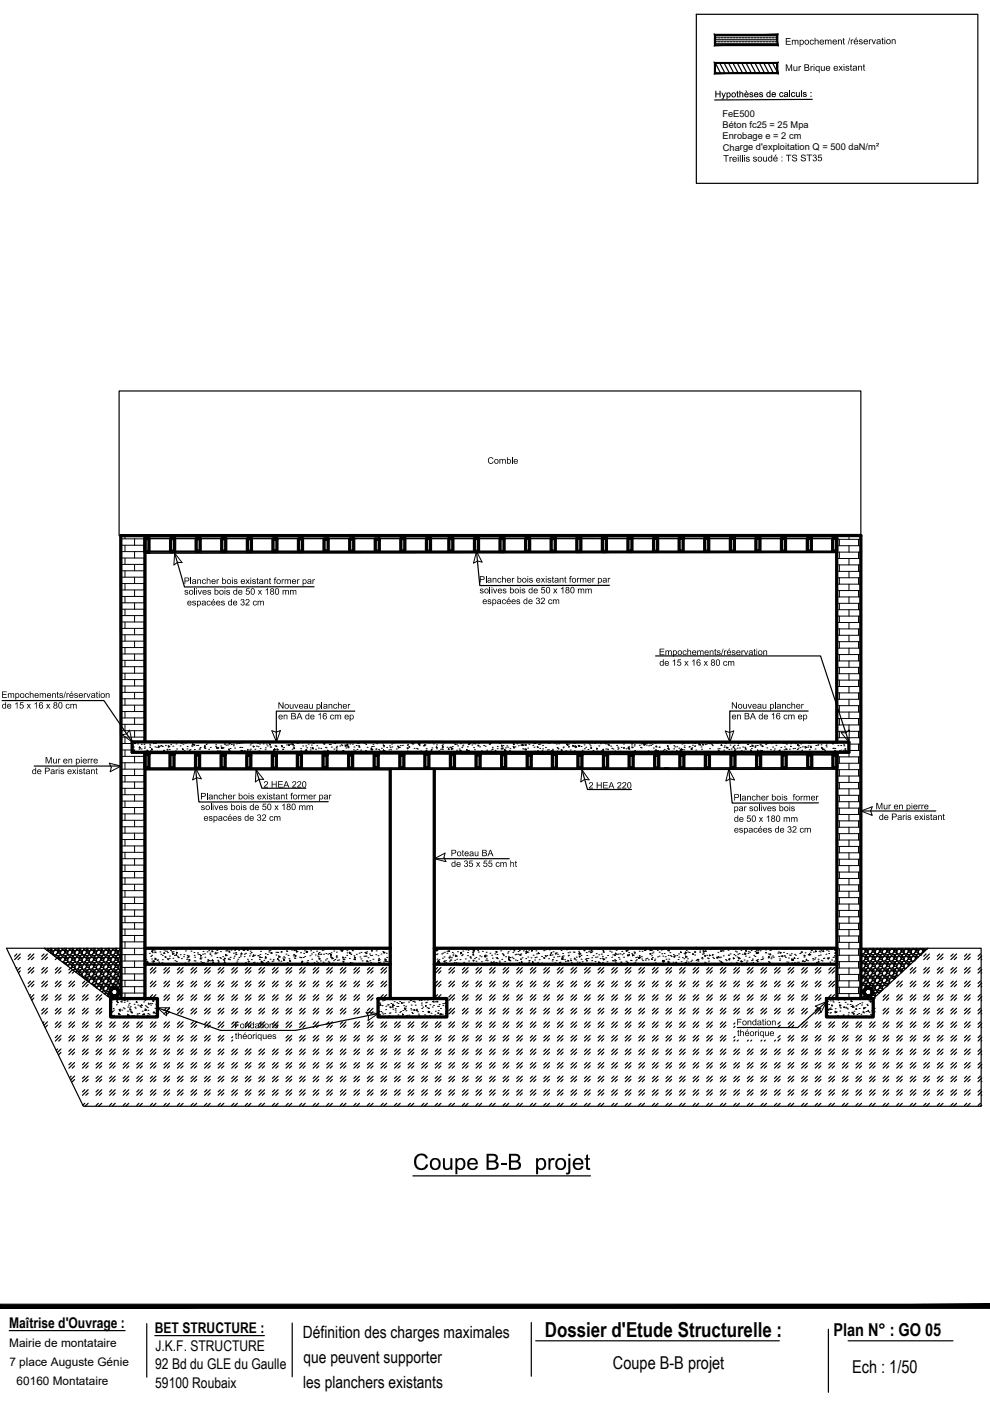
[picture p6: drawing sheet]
<svg xmlns="http://www.w3.org/2000/svg" width="210mm" height="297mm" viewBox="0 0 210 297" stroke-linecap="round" stroke-linejoin="round" font-family="sans-serif">
<defs><g id="words">
<text font-size="4.4" x="115.5" y="283.4">Dossier d'Etude Structurelle :</text>
<g font-size="3.8">
<text x="176.7" y="283.2">Plan N° : GO 05</text>
<text x="130" y="290.3">Coupe B-B projet</text>
<text x="180.7" y="291">Ech : 1/50</text>
</g>
<g font-size="3.6">
<text x="64.2" y="283.6">Définition des charges maximales</text>
<text x="64.4" y="289">que peuvent supporter</text>
<text x="64.3" y="294.3">les planchers existants</text>
</g>
<g font-size="3.1">
<text x="1.9" y="281.5">Maîtrise d'Ouvrage :</text>
<text x="32.8" y="282.5">BET STRUCTURE :</text>
<text x="33" y="286.4">J.K.F. STRUCTURE</text>
<text x="32.9" y="290.4">92 Bd du GLE du Gaulle</text>
<text x="32.9" y="294.2">59100 Roubaix</text>
</g>
<g font-size="2.5">
<text x="1.9" y="285.6">Mairie de montataire</text>
<text x="2" y="289.6">7 place Auguste Génie</text>
<text x="3.5" y="293.7">60160 Montataire</text>
</g>
<g font-size="2">
<text x="153.2" y="24.8">FeE500</text>
<text x="153.2" y="27.2">Béton fc25 = 25 Mpa</text>
<text x="153.2" y="29.6">Enrobage e = 2 cm</text>
<text x="153.3" y="31.9">Charge d'exploitation Q = 500 daN/m</text>
</g>
</g></defs>
<!-- layer: 00txt structure -->
<path d="M172.2 21.1l-20.7 .1M87.5 249.3h37.7" fill="none" stroke="#000" stroke-width=".25"/>
<g fill="#000">
<path d="M153 19.6h.2l.3 .8 .2-.8h.2l-.6 1.4h-.2l-.1-.2h.2l.1-.2zM159 19.6l.6 .1 .1 .2-.3-.2-.3 .1 .6 .3-.1 .5h-.4l-.3-.1v-.2l.3 .2 .3-.2-.6-.3zM161.1 19.6l.3-.1 .3 .2 .1 .2-.4-.2-.2 .1 .6 .3-.1 .5h-.5l-.2-.1-.1-.2 .2-.1 .2 .3 .3-.1-.6-.4zM166.6 8.1h1v.1h-.8v.5h.8v.1h-.8v.5h.9v.2h-1.1zM166.6 13.7h.3l.4 1.2 .4-1.2 .2-.1 .1 1.5h-.2v-1.2l-.4 1.2h-.2l-.4-1.2v1.2h-.2zM168.2 14h.2v.7l.2 .2 .2-.1 .1-.8h.2v1.1l-.2-.2-.2 .2-.4-.1zM167.9 8.5l.1 .1 .3-.2 .3 .2 .3-.2 .3 .1 .1 1h-.2l-.1-.9h-.3v.9h-.2v-.8l-.2-.1-.2 .1v.8h-.2zM169.3 14h.2v.2l.2-.2 .2 .1-.4 .2v.8h-.2zM170.3 19.6l.3-.1 .4 .1v.2l-.6-.1 .6 .4v.4h-.7l-.1-.3h.2l.2 .2 .3-.1-.6-.3zM171.9 14l.1 .2 .1-.2h.3l-.1 .2-.3 .1v.7h-.1zM171.8 8.5l.5-.1 .2 .2 .1 .1h-.2l-.4-.1-.1 .3 .2 .4 .5-.2-.2 .3-.4 .1-.2-.2-.1-.5zM172.7 8h.2v.5l.2-.1 .4 .1 .1 .9h-.2l-.2-.8h-.2l-.1 .8h-.2z"/>
<path d="M174 14h.2l.1 .9 .3-.1 .1-.8h.2v1h-.2v-.1l-.2 .1-.4-.1zM174.9 8.4h.2v.2l.2-.2 .4 .2 .2-.2h.3l.1 1h-.2l-.1-.9-.3 .2v.7h-.2v-.7l-.2-.2-.2 .2v.7h-.2zM177.7 8.4h.1v.1l.3-.1 .3 .1 .1 .9h-.2v-.7l-.2-.2-.2 .1-.1 .8h-.1zM177.8 14h.2l.2 .3 .3-.3h.2l-.3 .5 .3 .5h-.2l-.3-.4-.2 .4h-.2l.3-.5zM178.8 8.1l.1-.1v.4h.2l-.2 .1 .1 .7 .1 .1v.1l-.3-.1v-.8h-.2zM179.3 14.1l.3-.2 .4 .2v.1l-.4-.1-.2 .2 .7 .2-.1 .4-.4 .1-.3-.2-.1-.1 .4 .2 .3-.2-.6-.3zM180.1 8h.2l-.4 1.4h-.2zM180.3 13.7l.2-.1v.4h.2v.1h-.2v.6l.2 .3-.4-.1v-.8h-.1zM180.4 8.4h.2v.1l.2-.2 .2 .1-.1 .2h-.3v.8h-.2zM182.1 8.5l.3-.2 .4 .2 .1 .1-.2 .1-.1-.2-.3 .1 .6 .3-.1 .4h-.6l-.1-.2 .5 .2 .2-.2-.6-.2zM181.9 14h.2v.1l.2-.2 .4 .1 .1 1h-.2v-.7l-.1-.2-.3 .1-.1 .8h-.2zM183 13.7l.2-.1v.3h.2v.2h-.2v.7l.2 .2-.3-.2-.2-.8h.1z"/>
<path d="M184.2 8.4l.2 .1 .2-.2 .2 .1-.4 .2v.8h-.2zM184.8 8.3h.2l.3 .9 .2-.9h.2l-.4 1.1h-.1zM187 8.1l.2-.1v.3h.1l-.1 .2 .1 .9-.3-.2v-.7h-.1zM189.1 8.3l.1 .2 .2-.2 .4 .1 .1 .9h-.2v-.7l-.1-.1-.3 .1-.1 .7h-.1zM151.7 19.2h.2v.6h.7l-.1-.6h.3v1.5h-.2v-.7h-.7v.7h-.2zM153.4 32.9h1.1v.1h-.5v1.3h-.1l-.1-1.3-.4 .1zM154.7 33.3h.1v.1l.2-.2 .2 .1v.2h-.3v.8h-.2zM156.2 19.4l.2-.2v.4h.2v.2h-.2l.2 .8-.3-.1-.2-.7zM156.9 32.9h.1l.1 1.4h-.2zM157.3 32.9h.2v1.4h-.2zM156.8 19.2h.2v.5l.2-.1 .4 .1v.9h-.2v-.7l-.1-.1-.3 .1v.7h-.2zM158.2 33.3l.4-.1 .3 .2v.1l-.3-.1-.3 .1 .6 .3-.1 .4-.3 .1-.3-.2-.1-.1 .4 .1 .3-.1-.6-.4z"/>
<path d="M159.7 33.3l.2-.1 .5 .1 .1 .2h-.2l-.1-.1h-.3v.2l.6 .2-.1 .4-.5 .1-.2-.2v-.1l.3 .1 .3-.1-.1-.1-.5-.2zM161.8 33.2h.2v.8l.2 .1 .3-.2v-.7h.1v1.1h-.1v-.2l-.3 .2-.4-.2zM165.4 19.6l.4-.1 .2 .2 .1 .2-.5-.2-.2 .2 .2 .5 .5-.2-.2 .4h-.3l-.3-.2-.1-.5zM167.3 19.2h.2v1.4h-.2zM166.6 32.8h1.2v.2h-.5v1.2h-.2v-1.2h-.5zM167.9 19.6l.4-.1 .3 .2v.2h-.2l-.3-.2-.2 .3 .2 .4 .3-.2h.2l-.2 .3-.3 .1-.3-.2-.1-.5zM168 33l.6-.2 .3 .2 .1 .2h-.2l-.2-.3-.5 .2 .1 .2 .8 .3v.3l-.2 .2-.5 .1-.3-.1-.1-.3 .2-.1 .3 .4 .3-.1 .1-.2-.7-.4zM168.7 19.5h.3v.8l.1 .1 .3-.1v-.8h.2v1.1h-.2v-.2l-.2 .2-.4-.2zM169.8 19.1h.2l.1 1.5h-.3zM169.9 32.9l.6-.1 .3 .1v.3l-.5-.3-.3 .2 .1 .2 .7 .2 .1 .4-.1 .2-.5 .1-.4-.2-.1-.3h.1l.1 .3 .3 .1 .4-.2-.1-.2-.7-.4zM171 32.8h1.1v.1h-.4v1.3h-.2v-1.3h-.5zM172.4 32.9l.4-.1 .3 .2-.2 .4 .2 .1 .1 .4-.2 .2-.4 .1-.3-.3 .1-.1 .2 .2 .2 .1 .2-.2-.1-.4h-.3l.3-.2v-.3l-.2-.1-.2 .3-.2-.1z"/>
<path d="M173.5 32.8h.7v.1l-.5 .1-.1 .3h.5l.2 .3-.1 .4-.2 .2-.5-.1-.1-.2 .1-.1 .4 .3 .2-.3-.2-.4-.5 .1zM185.8 30.4h.5v.2l-.3 .3 .4 .1h-.7l.5-.4-.1-.2-.3 .1zM103.6 97.1l.5-.2 .5 .3v.1l-.1 .1-.2-.2-.4-.1-.3 .4 .1 .4 .2 .3h.4l.2-.4 .1 .1-.2 .4h-.5l-.4-.3-.1-.4zM105.9 97.3l.1 .2 .3-.2 .3 .2 .2-.2 .3 .1 .1 .9h-.1l-.1-.8-.3 .1-.1 .7h-.1l-.1-.8h-.2l-.1 .8h-.2zM108.5 97h.2v1.3h-.2zM39.2 125.2l.4-.1 .3 .1v.2l-.3-.2-.3 .1 .6 .3-.1 .4-.4 .1-.2-.2-.1-.1 .4 .2 .3-.2-.6-.3zM40.3 122.5h.2v1.3h-.2zM41.2 124.7h.1v1.4h-.1zM40.9 127.5l.4-.1 .2 .1v.1l-.3-.1-.3 .1 .7 .4-.2 .3-.4 .1-.2-.2-.1-.1 .2-.1 .1 .2h.4v-.2l-.6-.2zM41.8 122.8l.8 .1v.9h-.1v-.7l-.2-.2-.3 .2v.7h-.2zM41.9 125.1h.2l.3 .8 .3-.8h.1l-.4 1h-.1zM43 122.9l.4-.1 .2 .1 .1 .2-.6-.1-.1 .3 .2 .4 .5-.2-.2 .3h-.4l-.2-.2z"/>
<path d="M44 125.2l.5-.1 .2 .1v.2l-.3-.2-.3 .1 .6 .3-.1 .4-.4 .1-.2-.2-.1-.1 .4 .2 .3-.2-.6-.3zM43.8 122.5h.2v.4l.2-.1 .4 .1v.9h-.1v-.6l-.2-.3-.3 .2v.7h-.2zM43.9 127.5l.2-.1 .5 .1 .1 .2-.5-.2-.2 .2 .2 .5 .5-.2-.2 .3-.3 .1-.3-.2zM45.9 122.8l.2 .2 .1-.2 .3 .1-.4 .2v.7h-.2zM46.9 127.5h.7v.1l-.3-.1-.3 .1 .6 .3-.1 .4-.3 .1-.3-.2v-.1l.3 .2 .3-.1-.1-.2-.5-.2zM48 125.2l.5-.1 .2 .1v.2l-.3-.2-.3 .1 .6 .3-.1 .4-.4 .1-.2-.2-.1-.1 .4 .2 .3-.2-.6-.3zM49.6 122.9l.2-.1 .5 .1v.2l-.3-.2-.3 .1 .6 .4v.3h-.7v-.2l.4 .2 .2-.2-.5-.2zM51.1 127.2l.2-.2 .5 .2v.2l-.2 .2 .3 .4-.2 .3-.4 .1-.2-.2-.1-.2h.2l.2 .3 .3-.2-.1-.4h-.3l.3-.2v-.3l-.2-.1-.2 .3-.2-.1zM52.2 124.7h.7v.2h-.5l-.1 .4 .4-.1 .3 .3-.1 .4-.3 .2h-.3l-.2-.3 .2-.1 .3 .3 .2-.3-.2-.4-.5 .1zM52.2 127.1l.4-.1 .3 .2-.1 .5-.6 .5h.7v.2h-.9l.7-1-.1-.3-.6 .3zM52.1 122.8h.2l.2 .4 .2-.4h.2l-.3 .5 .4 .5h-.3l-.2-.4-.3 .4h-.2l.4-.5zM53.5 122.9l.2-.1 .5 .1v.2l-.3-.2-.3 .1 .6 .4v.3h-.7l-.1-.2 .4 .2 .3-.2-.6-.3z"/>
<path d="M53.7 127.5l.2-.1 .5 .1v.2l-.4-.2-.2 .2 .1 .5 .6-.2-.1 .3-.4 .1-.3-.1zM54.5 122.6l.2-.1v.3h.1l-.1 .2v.6l.1 .2-.3-.1-.1-.7zM54.7 125.1h.2l.2 .3 .3-.3h.1l-.3 .4 .4 .6h-.2l-.3-.4-.3 .4h-.1l.3-.5zM54.6 127.4l.2 .1 .4-.1 .1 .1 .2-.1h.3l.1 1h-.1v-.8l-.2-.1-.2 .1v.8h-.2v-.8l-.1-.1-.3 .1v.8h-.2zM56.3 125.1l.5-.4v1.4h-.1v-1.1l-.4 .2zM56 122.8l.8 .1 .1 .9h-.2v-.7l-.2-.2-.3 .2v.7h-.2zM57.1 122.6l.2-.1v.3h.2l-.2 .2v.6l.2 .2-.4-.1v-.7h-.1zM58.2 122.5h.4l-.2 .1v.2h.1l-.1 .2v.8h-.2v-.8h-.2zM59.7 122.8l.2 .2 .1-.2 .3 .1-.4 .2v.7h-.2zM59.9 125.1l.2 .1 .4-.1 .1 .2 .2-.2h.4l.1 1h-.2v-.8l-.2-.1-.2 .2v.7h-.2v-.8l-.2-.1-.2 .2v.7h-.2zM60.4 122.8l.1 .2 .4-.2 .2 .2 .2-.2 .3 .1 .1 .9h-.2v-.7l-.1-.2-.3 .2v.7h-.2v-.7l-.1-.2-.2 .1-.1 .8h-.1zM61.5 125.1l.2 .1 .4-.1 .1 .2 .2-.2h.4v1h-.1v-.7l-.2-.2-.2 .2v.7h-.2v-.8l-.2-.1-.2 .2v.7h-.2z"/>
<path d="M63 122.8l.1 .2 .2-.2 .2 .1-.3 .2v.7h-.2zM66.3 122.8l.1 .2 .1-.2 .3 .1-.3 .1-.1 .8h-.1zM101.8 125l.2-.2 .4 .1 .1 .2-.3-.2-.3 .1 .6 .4-.1 .4h-.4l-.2-.1-.1-.2 .3 .2 .4-.2-.5-.2zM103 122.2h.1v1.3h-.1zM103.8 124.4h.2v1.4h-.2zM103.4 127.2l.3-.1 .4 .1v.1l-.3-.1-.3 .1 .7 .4-.2 .4h-.4l-.2-.2v-.1l.1-.1 .2 .3 .3-.2-.6-.3zM104.5 122.5l.1 .2 .2-.2 .4 .1v.9h-.1v-.7l-.2-.1-.3 .1v.7h-.1zM104.5 124.8h.2l.3 .8 .3-.8h.1l-.3 1h-.2zM105.6 122.6l.4-.1 .2 .2 .1 .1-.4-.2-.3 .3 .2 .5 .5-.2-.2 .3-.6-.1v-.5zM106.7 124.9l.3-.1 .3 .1 .1 .2-.3-.2-.3 .1 .6 .4-.2 .4-.6-.1v-.2l.3 .2 .3-.1v-.2l-.5-.1zM106.4 122.2h.2v.4l.2-.1 .4 .1 .1 .9h-.2l-.1-.8-.3 .1-.1 .7h-.2zM106.5 127.2l.3-.1 .4 .1 .1 .2-.4-.2-.3 .2v.3l.2 .3 .5-.3-.1 .3-.4 .1-.3-.2z"/>
<path d="M108.5 122.5h.2v.2l.2-.2 .2 .1-.4 .2v.7h-.2zM109.6 127.2l.4-.1 .2 .1-.1 .2-.2-.2-.2 .1 .5 .3v.4l-.5 .1-.2-.2v-.1l.1-.1 .2 .3 .3-.2-.6-.3zM110.7 124.9l.3-.1 .3 .1 .1 .2-.3-.2-.3 .1 .6 .4-.2 .4-.6-.1v-.2h.1l.2 .2 .3-.1v-.2l-.5-.1zM112.2 122.6l.3-.1 .4 .1v.2l-.3-.2-.2 .2 .5 .3-.1 .4h-.4l-.2-.1 .1-.2 .2 .2 .3-.1-.6-.3zM113.7 126.9l.4-.2 .3 .3-.2 .3 .2 .1 .1 .4-.3 .3h-.4l-.2-.4h.2l.2 .3 .3-.1v-.4l-.4-.1 .4-.4-.4-.1-.1 .2h-.2zM114.9 124.4h.6v.2h-.5l-.1 .4 .4-.1 .3 .2-.1 .5-.2 .2h-.4l-.2-.2 .2-.2 .1 .2 .2 .1 .2-.3-.1-.3h-.6zM114.8 126.8l.4-.1 .3 .2v.4l-.6 .6h.6v.2h-.9l.8-.9-.2-.3-.5 .2zM114.7 122.5h.2l.2 .4 .3-.4h.1l-.3 .5 .4 .5h-.2l-.3-.4-.2 .4h-.2l.3-.5zM116.1 122.6l.3-.1 .4 .1v.2l-.3-.2-.3 .2 .7 .3-.2 .4h-.4l-.2-.1 .1-.2 .2 .2 .3-.1-.6-.3zM116.3 127.2l.3-.1 .4 .1 .1 .2-.5-.2-.2 .4 .2 .4 .5-.3-.1 .3-.4 .1-.3-.2zM117.1 122.3l.2-.1v.3h.2l-.2 .2v.6l.2 .1v.1l-.4-.1v-.7h-.1zM117.3 124.8h.2l.2 .3 .3-.3h.2l-.4 .5 .4 .5h-.2l-.3-.4-.2 .4h-.2l.3-.5z"/>
<path d="M117.2 127.1h.2v.1l.2-.1 .4 .1 .4-.1 .2 1h-.2l-.1-.9-.3 .1v.8h-.2l-.1-.9-.3 .1v.8h-.2zM118.9 124.8l.5-.4v1.4h-.1v-1.1l-.3 .2zM118.7 122.5l.1 .2 .3-.2 .3 .1 .1 .9h-.2v-.7l-.1-.1-.3 .1-.1 .7h-.1zM119.7 122.3l.2-.1v.3h.2l-.2 .2v.6l.2 .2h-.3l-.2-.8zM120.8 122.2h.4l-.2 .2 .2 .1-.2 .2v.8h-.2v-.8h-.2zM122.3 122.5l.2 .2 .2-.2 .2 .1-.1 .1-.3 .1v.7h-.2zM122.5 124.8h.2v.2l.2-.2 .4 .2 .5-.2 .1 1h-.2l-.1-.9-.3 .2v.7h-.2l-.1-.9-.3 .1v.8h-.2zM123 122.5l.1 .2 .2-.2 .4 .2 .2-.2 .3 .1 .1 .9h-.2v-.8l-.4 .1v.7h-.1l-.1-.8h-.3l-.1 .8h-.1zM124.1 124.8l.2 .2 .2-.2 .3 .2 .3-.2h.3l.1 1h-.2l-.1-.9-.3 .2v.7h-.2v-.8h-.3l-.1 .8h-.2zM125.6 122.5l.2 .2 .1-.2 .3 .1-.4 .2v.7h-.2zM128.9 122.5l.1 .2 .2-.2 .2 .1-.3 .2-.1 .7h-.1zM139.8 137.5h1v.2h-.8v.4h.8v.2h-.8v.4h.9v.2h-1.1z"/>
<path d="M141.1 137.9l.2 .1 .3-.1 .2 .2 .2-.2h.3l.1 1h-.1l-.1-.9-.3 .2-.1 .7h-.1l-.1-.8h-.2l-.1 .8h-.2zM144.9 138l.4-.1 .2 .1 .1 .2h-.2l-.3-.2-.2 .3 .2 .5 .5-.3-.2 .4h-.4l-.2-.2-.1-.5zM145.7 137.5h.2v.5l.2-.1 .4 .1v.9h-.1l-.1-.9-.4 .1v.8h-.2zM147.8 137.9l.2 .1 .4-.1 .2 .2 .2-.2 .3 .1 .1 .9h-.2l-.1-.9-.3 .1v.8h-.2v-.8l-.3-.1-.1 .9h-.2zM150.5 137.9l.1 .1 .2-.1 .4 .1 .1 .9h-.2l-.1-.9-.3 .1-.1 .8h-.1zM151.6 137.7l.1-.1v.3h.2l-.2 .1 .1 .9-.2-.1v-.8h-.2zM152.1 138l.4-.1 .2 .1 .1 .2-.4-.2-.2 .1 .6 .3-.1 .4-.4 .1-.3-.1v-.2l.3 .2 .3-.2-.5-.2zM153.3 137.5h.1l-.4 1.4h-.1zM153.5 137.9l.2 .2 .1-.2h.3l-.4 .3v.7h-.2zM155.2 138l.2-.1 .5 .1v.2l-.3-.2-.3 .1 .6 .3v.4l-.5 .1-.2-.1v-.2l.3 .2 .3-.2-.6-.2zM157.2 137.9l.2 .2 .1-.2h.2v.2h-.3v.8h-.2zM157.7 137.9h.2l.3 .8 .3-.8h.1l-.3 1h-.2z"/>
<path d="M159.9 137.7l.1-.1v.3h.2l-.2 .1 .2 .9-.3-.1v-.8h-.2zM161.8 137.9l.2 .1 .2-.1 .4 .1v.9h-.1l-.1-.9-.4 .2v.7h-.2zM.4 146.6h1v.2h-.8v.4h.8v.1h-.8v.5h.9v.2h-1.1zM1.7 147l.1 .1 .4-.1 .2 .1 .2-.1h.3l.1 1h-.2v-.8l-.1-.1-.3 .2v.7h-.1v-.7l-.2-.2-.2 .1-.1 .8h-.1zM3.2 149.2l.5-.3v1.3h-.1v-1l-.4 .2zM4.3 148.9h.7v.1h-.6v.4l.3-.1 .3 .4v.3l-.3 .2h-.4l-.2-.2 .2-.1 .3 .2 .2-.2-.1-.4-.5 .1zM5.4 147.1l.2-.1 .5 .1 .1 .2-.5-.2-.2 .2 .2 .5 .5-.2-.2 .3-.3 .1-.3-.2zM5.7 149.3h.2l.2 .3 .3-.3h.1l-.3 .4 .4 .5h-.2l-.3-.4-.3 .4h-.1l.3-.5zM6.3 146.6h.2v.5l.2-.1 .4 .1v.9h-.2v-.8l-.1-.1-.3 .1v.8h-.2zM7.3 149.2l.5-.3v1.3h-.1v-1l-.4 .2zM8.4 147l.2 .1 .4-.1 .1 .1 .2-.1h.4l.1 1h-.2v-.7l-.2-.2-.2 .2v.7h-.2v-.8l-.1-.1-.3 .1v.8h-.2zM9.8 149.3h.2l.2 .3 .3-.3h.1l-.3 .4 .4 .5h-.2l-.3-.4-.2 .4h-.2l.3-.5z"/>
<path d="M11 147l.8 .1 .1 .9h-.2v-.8l-.2-.1-.2 .1-.1 .8h-.2zM12.1 146.7l.2-.1v.4h.2l-.2 .1v.7l.2 .2-.4-.2v-.7h-.1zM12.7 147.1h.6v.1l-.2-.1-.4 .1 .7 .3-.1 .4-.5 .1-.2-.2v-.1l.4 .2 .2-.2-.6-.3zM13.8 146.6h.2l-.4 1.4h-.2zM14.1 147l.1 .1 .2-.1h.2l-.3 .2v.8h-.2zM14.1 149.3l.4-.1 .2 .2 .1 .1h-.2l-.1-.1h-.3l-.1 .2 .2 .5 .5-.2-.2 .3h-.4l-.2-.2zM14.9 149.3l.2 .1 .4-.2 .1 .2 .2-.2 .3 .1 .2 .9h-.2v-.7l-.2-.1-.2 .1v.7h-.2v-.8h-.1l-.3 .1v.7h-.2zM15.8 147.1h.6l.1 .1h-.6v.1l.6 .2-.1 .4-.4 .1-.2-.2-.1-.1 .4 .2 .3-.1-.1-.2-.5-.2zM17.8 147l.1 .1 .2-.1h.2l-.3 .2-.1 .8h-.1zM18.3 147h.2l.3 .8 .2-.8h.2l-.4 1h-.1zM20.4 146.7l.2-.1v.4h.2l-.2 .1v.7l.2 .2-.4-.2v-.7h-.1zM22.4 147l.2 .1 .2-.1 .4 .1v.9h-.1v-.8l-.2-.1-.3 .1v.8h-.2z"/>
<path d="M59 148.9h.2l.7 1.1v-1.1h.2v1.3h-.2l-.7-1v1h-.2zM60.2 151.5l.1 .2 .2-.2 .4 .1v.9h-.1v-.7l-.2-.1-.3 .1v.7h-.1zM61.4 149.3h.2v.7l.2 .1 .3-.2v-.6h.1v.9l-.1-.1-.2 .2-.4-.1zM62.4 149.3h.2l.2 .8 .3-.8h.2l-.4 .9h-.1zM65.6 149.3h.1v.7l.2 .1 .3-.1v-.7h.1v.9l-.1-.1-.2 .2-.4-.1zM67.5 151.5l.5-.3v1.3h-.2v-1l-.3 .2zM68.2 148.9h.1v1.3h-.1zM69.7 149.3l.1 .1 .2-.1 .4 .1 .1 .8h-.2l-.1-.8-.3 .1-.1 .7h-.1zM70.1 151.6l.4-.1 .3 .2v.1l-.4-.2-.2 .3 .2 .5 .4-.2-.1 .3h-.4l-.2-.1-.1-.5zM70.7 149.4l.3-.1 .4 .1 .1 .1-.2 .1-.1-.2h-.2l-.2 .3 .2 .4 .5-.2-.1 .3h-.6l-.1-.3zM71 151.5l.2 .2 .3-.2 .2 .2 .2-.2 .3 .1 .1 .9h-.1l-.1-.8-.3 .1-.1 .7h-.1l-.1-.8h-.2l-.1 .8h-.2zM71.6 148.9h.2v.5l.2-.1 .4 .1 .1 .8h-.2v-.7l-.1-.1-.3 .1-.1 .7h-.2z"/>
<path d="M73.8 149.3l.1 .1 .2-.1h.2l-.1 .2h-.2l-.1 .7h-.1zM142.6 140.1l.5-.3v1.3h-.1v-1l-.4 .2zM143.7 139.8h.7v.2h-.6v.3h.3l.3 .2v.4l-.3 .3-.3-.1-.2-.2v-.1h.1l.3 .2 .3-.2-.2-.4-.5 .1zM145.1 140.2h.2l.2 .3 .3-.3h.2l-.4 .4 .4 .5h-.2l-.3-.3-.2 .3h-.2l.3-.5zM146.7 140.1l.5-.3v1.3h-.1v-1l-.4 .2zM149.2 140.2h.2l.2 .3 .3-.3h.2l-.4 .4 .4 .5h-.2l-.3-.3-.2 .3h-.2l.3-.5zM153.5 140.3l.4-.1 .2 .1 .1 .2-.4-.2-.3 .2 .2 .5 .5-.2-.2 .3-.4 .1-.2-.2v-.5zM154.3 140.2l.2 .1 .4-.1 .2 .1 .2-.1h.3l.1 .9h-.2l-.1-.8-.3 .1v.7h-.2v-.8h-.3l-.1 .8h-.2zM155.2 148.9h.2l.7 1.1v-1.1h.2v1.3h-.2l-.8-1v1h-.1zM156.3 151.5h.1v.2l.3-.2 .3 .1 .1 .9h-.2v-.7l-.1-.2-.3 .2-.1 .7h-.1zM157.6 149.3h.1v.6l.2 .2 .3-.1v-.7h.2v.9l-.2-.1-.2 .2-.4-.2zM158.5 149.3h.2l.3 .7 .3-.7h.1l-.4 .9h-.1z"/>
<path d="M161.7 149.3h.1l.1 .7 .1 .1 .3-.1v-.7h.2v.9l-.2-.1-.2 .2-.4-.2zM163.7 151.5l.4-.4v1.4h-.1v-1l-.4 .1zM164.3 148.9h.2v1.3h-.2zM165.8 149.3l.1 .1 .3-.2 .4 .2v.8h-.2v-.6l-.1-.2-.3 .1v.7h-.2zM166.2 151.7l.3-.2 .4 .1 .1 .2-.5-.2-.2 .3 .1 .5 .6-.2-.1 .2h-.6zM166.9 149.4l.3-.2 .4 .2v.1l-.4-.1-.2 .2 .1 .5 .5-.2-.1 .3-.3 .1-.3-.2zM167.1 151.5l.2 .2 .2-.2 .4 .2 .4-.2 .2 1h-.2v-.7l-.1-.2-.3 .2v.7h-.2l-.1-.9-.3 .2v.7h-.2zM167.8 148.9h.2v.5l.3-.2 .3 .2v.8h-.2l-.1-.8-.3 .1v.7h-.2zM169.9 149.3l.2 .1 .1-.2 .2 .1-.3 .2v.7h-.2zM9.7 160.5h.2l.4 1.2 .4-1.2h.3v1.4h-.2v-1.2l-.4 1.2h-.2l-.3-1.2-.1 1.2h-.1zM11.2 160.9h.2v.7l.2 .1 .2-.1 .1-.7h.1v1l-.1-.2-.3 .2-.3-.1zM11.8 163.1l.2 .2 .1-.2 .2 .1v.1l-.3 .1v.7h-.2z"/>
<path d="M12.3 160.9l.1 .1 .2-.1h.2l-.3 .2v.8h-.2zM12.9 163.2l.4-.1 .2 .2 .1 .1-.4-.2-.2 .1 .6 .4-.1 .4-.3 .1-.3-.2-.1-.2h.2l.1 .2 .3-.1v-.1l-.5-.2zM14.5 160.9l.2 .1 .2-.1 .4 .1v.9h-.2v-.8l-.1-.1-.3 .1v.8h-.2zM15.3 163.1h.2l.2 .4 .3-.4h.2l-.4 .5 .4 .5h-.2l-.3-.4-.2 .4h-.2l.3-.5zM16.8 163.2h.6l.1 .2-.4-.2-.2 .1 .6 .4-.1 .4-.3 .1-.3-.2-.1-.2h.2l.1 .2 .3-.1v-.1l-.5-.2zM17.7 162.9l.2-.1v.3h.2l-.2 .2v.6l.2 .2-.3-.1-.1-.7h-.1zM18.6 160.9l.2 .1 .1-.1h.3l-.4 .2v.8h-.2zM19.2 160.9l.2 .1 .2-.1h.2l-.1 .2h-.3v.8h-.2zM19.3 163.1l.2 .2 .2-.2 .3 .1 .1 .9h-.2l-.1-.8-.3 .1v.7h-.2zM20.4 162.9l.1-.1v.3h.2l-.2 .2v.5l.2 .3-.3-.1v-.7h-.1zM42.7 170.9l.2-.2 .4 .2 .1 .1-.5-.1-.1 .1 .6 .3v.3l-.3 .2-.4-.2-.1-.1 .3 .1 .4-.1-.6-.3zM43.9 168.1h.1v1.4h-.1z"/>
<path d="M44.7 170.4h.2v1.4h-.2zM44.3 173.2l.4-.2 .3 .2v.1l-.3-.1h-.3l.6 .4v.4l-.4 .1-.3-.2v-.2h.1l.2 .2 .3-.1v-.1l-.6-.2zM45.3 168.5l.2 .1 .2-.1 .4 .1v.9h-.1l-.2-.9-.2 .1-.1 .8h-.2zM45.4 170.8h.2l.3 .7 .3-.7h.1l-.3 1h-.2zM46.5 168.6l.4-.1 .3 .2-.2 .1-.1-.2h-.2l-.2 .2 .2 .5 .5-.2-.2 .4h-.4l-.2-.2-.1-.4zM47.5 170.9l.3-.2 .4 .2v.1l-.4-.1-.2 .1 .7 .3-.1 .3-.4 .2-.3-.2v-.1l.3 .1 .3-.1-.6-.3zM47.3 168.1h.2v.5l.2-.1 .4 .1v.9h-.1l-.1-.9-.4 .1v.8h-.2zM47.5 173.1l.4-.1 .2 .2 .1 .1-.4-.1-.3 .2 .2 .5 .5-.2-.2 .3-.6-.1-.1-.5zM49.4 168.5l.2 .1 .2-.1h.2l-.4 .2v.8h-.2zM50.5 173.1l.6 .1v.1l-.3-.1-.3 .1 .7 .3-.2 .4h-.4l-.2-.1v-.2h.1l.2 .2 .3-.1-.6-.3zM51.5 170.9l.3-.2 .4 .2v.1l-.4-.1-.2 .1 .7 .3-.1 .3-.2 .2-.5-.2v-.1l.5 .1 .1-.2-.5-.2zM53.1 168.6l.5-.1 .2 .1v.1h-.5l.5 .3v.4l-.4 .1-.3-.2v-.1l.1-.1 .2 .3 .3-.1v-.2l-.6-.2z"/>
<path d="M54.6 172.8l.4-.1 .3 .2-.2 .4 .3 .4-.3 .3h-.3l-.3-.2 .2-.2 .1 .3h.2l.2-.2-.1-.3h-.3l.3-.2v-.3l-.3-.1-.3 .2zM55.8 170.4h.6v.2h-.5l-.1 .3 .4-.1 .2 .2 .1 .5-.3 .2h-.4l-.2-.2 .2-.1 .1 .2h.2l.2-.2-.1-.4-.6 .1zM55.6 172.8l.5-.1 .3 .1v.5l-.6 .6h.6v.1h-.9l.8-1-.2-.2h-.2l-.2 .3h-.1zM55.6 168.5h.2l.2 .3 .2-.3h.2l-.3 .5 .4 .5h-.2l-.3-.4-.2 .4h-.3l.4-.5zM56.1 165.7l.4-.1 .3 .2v.4l-.6 .6h.6v.2h-.9l.7-.9-.1-.3-.5 .2zM57.1 168.6l.3-.1 .3 .1v.1h-.6l.6 .3-.1 .5-.6-.2v-.1l.1-.1 .2 .3 .3-.1v-.2l-.6-.2zM57.3 173.1l.4-.1 .2 .2 .1 .1-.4-.1-.3 .2 .2 .5 .5-.2-.2 .3-.3 .1-.3-.2-.1-.5zM58 168.3l.2-.1v.3h.1l-.1 .1v.7l.1 .2-.3-.1v-.8h-.1zM57.6 165.6h.2v.6h.7v-.6h.2v1.4h-.2v-.7h-.7v.7h-.2zM58.2 170.8h.2l.2 .3 .3-.3h.2l-.4 .4 .4 .6h-.2l-.3-.4-.2 .4h-.2l.3-.6zM58.1 173l.2 .2 .2-.2 .3 .2 .5-.2 .2 .3v.7h-.2l-.1-.8-.3 .1v.7h-.2v-.7l-.3-.1-.1 .8h-.2zM59 165.6h.9v.2h-.8v.4h.8v.2h-.8v.4h.9v.2h-1z"/>
<path d="M59.8 170.7l.5-.3v1.4h-.1v-1.1l-.4 .2zM59.6 168.5l.1 .1 .2-.1 .4 .1v.9h-.1l-.1-.9-.3 .1-.1 .8h-.1zM60.6 168.3l.2-.1v.3h.2l-.2 .1v.6l.2 .3-.4-.1v-.8h-.1zM61.7 168.2l.4-.1-.2 .2v.2h.2l-.2 .1v.9h-.2v-.9h-.1zM62 165.8l.3-.2 .5 .2v.4l-.6 .6h.6v.2h-.9l.8-1-.2-.2-.5 .2zM63.2 168.5h.2v.1l.2-.1h.2l-.4 .3v.7h-.2zM63.1 165.8l.3-.2 .4 .2v.4l-.6 .6h.7v.2h-.9l.7-1-.2-.2-.5 .2zM63.4 170.8l.2 .1 .2-.2 .4 .2 .4-.1 .2 1h-.2v-.8l-.1-.1-.3 .1v.8h-.2l-.1-.9-.3 .1v.8h-.2zM63.9 168.5l.1 .1 .2-.1 .4 .1 .2-.1h.3l.1 1h-.2l-.1-.9-.3 .1v.8h-.1l-.2-.9-.2 .1-.1 .8h-.1zM65 170.8l.2 .1 .2-.2 .3 .2 .5-.1 .1 1h-.1l-.1-.9-.3 .2v.7h-.2l-.1-.9h-.3v.9h-.2zM66.5 168.5l.2 .1 .1-.1h.2l-.3 .2v.8h-.2zM69.8 168.5l.1 .1 .2-.1h.2l-.3 .2-.1 .8h-.1z"/>
<path d="M124.9 166l.5-.2 .3 .2v.4l-.6 .6h.6v.2h-.9l.8-.9-.2-.3-.5 .2zM126.5 165.8h.2v.6h.7v-.6h.2v1.4h-.2v-.7h-.7v.7h-.2zM127.9 165.8h1v.2h-.8v.4h.7v.1h-.7v.5h.8v.2h-1zM131 166l.4-.2 .3 .2v.5l-.6 .5h.6v.2h-.8l.7-.9-.2-.3-.5 .2zM132 166l.4-.2 .3 .2v.5l-.6 .5h.7v.2h-.9l.7-1-.1-.2-.6 .2zM156.9 168.4h.2v1.3h-.2zM156.8 175.6l.2-.1 .4 .1 .1 .2-.4-.2-.2 .1 .6 .4-.1 .4-.6-.1-.1-.2h.2l.2 .2 .3-.1-.6-.4zM157.8 171l.1 .1 .2-.1h.2l-.3 .2-.1 .8h-.1zM158.5 172.9h.7v.2h-.6l-.1 .3 .4-.1 .3 .3v.4l-.3 .3-.4-.1-.2-.2 .2-.1 .1 .2h.2l.2-.3-.1-.3-.6 .1zM158.4 168.7l.1 .2 .3-.2 .4 .1v.9h-.2v-.7l-.1-.1-.3 .1v.7h-.2zM158.9 171.1l.3-.1 .4 .1v.1l-.3-.1-.3 .1 .7 .3-.2 .5-.6-.1v-.2l.1-.1 .2 .3 .3-.1-.6-.4zM159.5 168.8l.4-.1 .3 .2v.1l-.5-.1-.1 .2 .1 .5 .6-.2-.3 .3-.5-.1-.1-.4z"/>
<path d="M159.9 175.6l.4-.1 .3 .2v.1l-.4-.2-.2 .3 .1 .5 .5-.2-.1 .3-.3 .1-.3-.2-.1-.5zM160.9 170.6h.2v1.4h-.2zM160.4 168.4h.2v.5l.2-.2 .4 .2v.8h-.2v-.7l-.1-.1h-.3v.8h-.2zM160.9 173.3h.2l.2 .3 .3-.3h.2l-.4 .4 .4 .6h-.2l-.2-.5-.3 .5h-.2l.3-.6zM161.7 171h.2l.2 .8 .3-.8h.2l-.4 1h-.1zM162.5 168.7l.1 .2 .4-.2v.2l-.3 .1v.7h-.2zM162.6 173.2l.5-.3v1.4h-.2v-1.1l-.3 .2zM162.9 175.7l.2-.2 .5 .1v.2l-.4-.2-.2 .2 .6 .3v.3l-.3 .2-.4-.2-.1-.2 .5 .2 .2-.2-.6-.2zM163.8 171.1l.2-.1 .4 .1 .1 .1-.4-.1-.2 .1 .6 .4-.1 .4h-.4l-.3-.2v-.1l.2-.1 .1 .3 .4-.2-.6-.3zM166.2 168.9l.2-.2 .5 .2v.1l-.3-.1h-.3l.6 .4-.1 .4h-.3l-.3-.1-.1-.2 .3 .2 .4-.1-.6-.4zM166.2 173.3l.1 .1 .2-.2 .4 .2 .2-.2 .3 .1 .1 1h-.2l-.1-.9-.3 .1v.8h-.1l-.1-.8-.3-.1-.1 .9h-.1zM167 175.3l.4-.1 .3 .2-.1 .4 .3 .4-.3 .3h-.4l-.2-.2 .1-.2 .1 .3h.3l.2-.2-.1-.3h-.3l.3-.3v-.2l-.3-.1-.2 .2h-.1z"/>
<path d="M167.9 171l.5 .1 .1 .1-.4-.1-.2 .1 .6 .3-.1 .5h-.4l-.3-.2 .2-.2 .1 .3 .4-.2-.6-.3zM168.3 168.4l.4-.1-.3 .3 .2 .1-.2 .2v.8h-.2v-.8h-.1zM168.1 175.3l.5-.1 .2 .1v.5l-.6 .6h.7v.1h-.9l.7-.9-.1-.3-.6 .3zM167.7 173.3l.2 .1 .2-.2 .4 .2 .5-.1 .1 1h-.2l-.1-.9-.3 .1v.8h-.2v-.9h-.3l-.1 .9h-.2zM169.8 168.7l.1 .2 .2-.2 .2 .1-.4 .2v.7h-.1zM169.7 175.7l.2-.2 .5 .2v.1l-.4-.2-.2 .3 .1 .5 .5-.2-.1 .3-.3 .1-.3-.2zM170.4 168.7l.1 .2 .3-.2 .3 .2 .3-.2 .2 .1 .1 .9h-.1l-.2-.8-.2 .1v.7h-.2l-.1-.8-.3 .1v.7h-.2zM170.6 175.5l.1 .2 .2-.2 .4 .2 .5-.2 .1 .3v.7h-.2l-.1-.8-.3 .1v.7h-.1l-.1-.8h-.2l-.1 .8h-.2zM173 168.7h.2v.2l.2-.2 .2 .1-.4 .2v.7h-.2zM185.8 170.2h.3l.4 1.2 .4-1.2h.2v1.4h-.2v-1.1l-.4 1.1h-.1l-.4-1.2v1.2h-.2zM187.4 170.6h.1l.1 .9 .4-.1v-.8h.2v1l-.2-.2-.2 .2-.4-.1zM188.4 170.6h.2v.2l.1-.2h.3l-.4 .3v.7h-.2z"/>
<path d="M190.6 170.6l.2 .1 .2-.1 .4 .1v.9h-.1l-.1-.9-.4 .2v.7h-.2zM191.4 172.9l.2 .1 .1-.1h.2l-.3 .2v.7h-.2zM192.5 172.9h.6l.1 .2-.3-.1-.3 .1 .6 .3-.1 .4-.4 .1-.3-.2v-.1l.4 .1 .2-.1-.6-.3zM194.7 170.6l.2 .2 .1-.2h.3l-.4 .3v.7h-.2zM194.9 172.9h.2l.2 .3 .3-.3h.2l-.4 .4 .4 .5h-.2l-.3-.3-.2 .3h-.2l.3-.5zM195.4 170.6l.1 .2 .1-.2h.3l-.3 .3-.1 .7h-.1zM196.4 172.9h.6l.1 .2-.3-.1-.3 .1 .6 .3-.1 .4-.4 .1-.3-.2v-.1l.4 .1 .2-.1-.6-.3zM197.3 172.6l.2-.1v.4h.2l-.2 .1v.7l.2 .1-.4-.1v-.7h-.1zM198.9 172.9l.7 .1 .1 .8h-.2v-.6l-.2-.2-.2 .1v.7h-.2zM200 172.6l.1-.1v.4h.2l-.2 .1v.7l.2 .1-.3-.1v-.7h-.2zM98 180.3l.2-.1v.3h.2l-.2 .2v.6l.2 .2-.4-.1v-.7h-.1zM98.5 182.5l.3-.1 .3 .2 .1 .3-.2 .2 .3 .4-.3 .3h-.4l-.2-.3 .1-.1 .2 .3h.2l.2-.2-.1-.3-.3-.1 .3-.2v-.2l-.3-.1-.2 .2h-.1z"/>
<path d="M99.6 182.5h.6v.1h-.5l-.1 .4 .3-.1 .4 .2v.4l-.3 .3h-.3l-.3-.3 .2-.1 .1 .2 .2 .1 .2-.2-.2-.4-.5 .1zM100.6 180.5h.2v.8l.1 .1 .3-.1 .1-.8h.1v1l-.1-.1-.3 .2-.3-.2zM100.9 182.8h.3l.2 .3 .2-.3h.2l-.3 .5 .3 .5h-.2l-.2-.4-.3 .4h-.2l.4-.5zM102.6 182.5h.7v.1h-.5l-.1 .4 .4-.1 .3 .3-.1 .4-.2 .2h-.4l-.2-.3 .1-.1 .1 .2 .3 .1 .2-.3-.2-.3-.5 .1zM103.7 182.5h.7v.1h-.6l-.1 .4 .4-.1 .3 .3v.4l-.3 .2h-.3l-.3-.3 .2-.1 .1 .2 .2 .1 .2-.2-.1-.4-.6 .1zM105.2 182.9l.3-.1 .4 .1v.2l-.4-.2-.2 .3 .1 .4 .5-.1-.1 .2-.4 .1-.2-.2zM106.1 182.8l.1 .2 .4-.2 .2 .2 .2-.2h.3l.1 1h-.1l-.2-.9-.3 .2v.7h-.1l-.1-.8h-.3v.8h-.2zM108.2 182.4h.2v.5l.2-.1 .3 .1 .1 .9h-.2v-.7l-.1-.2-.3 .2v.7h-.2zM109.3 182.6l.1-.1v.3h.2v.2h-.2v.5l.2 .3-.3-.1v-.7h-.1zM49.8 216.6h.9v.2h-.7v.4h.7v.2h-.7v.6h-.2zM52 217l.2 .2 .1-.2 .4 .1 .1 .9h-.2v-.7l-.1-.2-.3 .2v.7h-.2zM53.6 219.3h.2v.1l.1-.1h.2l-.3 .2v.8h-.2z"/>
<path d="M55.2 216.8l.2-.1v.3h.1l-.1 .2v.6l.2 .2-.4-.1v-.7h-.1zM57.2 217l.7 .1 .1 .9h-.2v-.7l-.2-.2-.2 .1-.1 .8h-.1zM57.8 219.4h.7v.1l-.2-.1-.4 .1 .6 .4-.1 .3-.3 .1-.3-.1-.1-.2 .4 .2 .3-.1-.6-.4zM58.3 217.1h.6v.2l-.2-.2-.3 .1v.1l.5 .3-.1 .4h-.3l-.3-.1v-.2l.3 .2 .3-.1-.1-.2-.5-.2zM156.4 218.4l.2-.1v.4h.2l-.2 .1v.7l.2 .2-.4-.2v-.7h-.1zM156.3 216h.9v.2h-.7v.4h.6v.2h-.6v.6h-.2zM156.9 218.3h.2v.5l.2-.1 .4 .1v.9h-.1l-.1-.9-.3 .1-.1 .8h-.2zM158.5 216.4l.1 .1 .3-.1 .4 .1v.9h-.2v-.8l-.1-.1-.3 .1v.8h-.2zM160.1 218.7h.2v.1l.1-.1h.2v.2h-.3v.8h-.2zM161.7 216.1h.2v.3h.1l-.1 .1v.7h.1v.2l-.3-.1v-.8h-.1zM162.2 218.7h.2v.7l.2 .1 .2-.1v-.7h.2v1l-.1-.2-.3 .2-.4-.2zM163.7 216.4l.1 .1 .2-.1 .4 .1 .1 .9h-.2l-.1-.9-.3 .1-.1 .8h-.1z"/>
<path d="M50 219.1l.1-.1v.3h.2l-.2 .1v.7l.2 .2-.3-.1v-.8h-.2zM50.4 218.9h.2v.5l.3-.1 .3 .1v.9h-.1v-.7l-.2-.2-.3 .2v.7h-.2zM55.7 219.3h.2v.7l.1 .2 .3-.1v-.8h.2v1l-.1-.2-.3 .2-.3-.1zM88.2 245.1l.6-.4 .7-.1 .6 .2 .4 .3 .2 .5-.4 .1-.5-.7h-.9l-.4 .4-.2 .6v1l.2 .3 .5 .3h.7l.4-.2 .2-.6 .5 .1-.6 .9-1 .3-.6-.2-.4-.3-.3-.6-.1-.8 .1-.7zM93.9 245.6h.4v1.7l.2 .3 .3 .1 .6-.3 .1-1.8h.4v2.4h-.4v-.3l-.7 .4-.7-.3-.2-.5zM106.1 246.6h1.3v.4h-1.3zM116.3 245.6h.4v.3l.4-.4 .5 .1-.1 .4-.4-.1-.3 .3-.1 1.8h-.4zM124.3 244.9l.4-.2v.9h.4v.3h-.4v1.5v.2h.4l.1 .4h-.7l-.2-.3v-1.8h-.3v-.3h.3z"/>
<path d="M154 19.6h.2v.1l.5-.1 .2 .4-.2 .6-.5-.1v.5h-.1zM154.2 20.2a.32 .32 0 0 0 .6 0 .32 .32 0 0 0-.6 0z"/>
<path d="M155 20.1a.55 .55 0 0 1 1.1 0 .55 .55 0 0 1-1.1 0zM155.2 20.1a.35 .35 0 0 0 .7 0 .35 .35 0 0 0-.7 0z"/>
<path d="M169.5 8.5l.2 .1 .5-.1 .2 .3-.2 .6h-.5v.5h-.2zM169.8 8.6l-.1 .5 .4 .2 .1-.5-.1-.2z"/>
<path d="M170.5 8.9a.55 .55 0 0 1 1.1 0 .55 .55 0 0 1-1.1 0zM170.7 9a.36 .36 0 0 0 .7 0 .36 .36 0 0 0-.7 0z"/>
<path d="M170.5 13.6l1 .2v.3l-.2 .2 .3 .2-.1 .5h-.9zM170.7 13.8v.4h.5l.2-.1-.2-.3zM170.7 14.4v.5l.7-.1-.1-.4z"/>
<path d="M171.8 19.5h.3v.2h-.3zM171.8 20.3h.3v.2h-.3z"/>
<path d="M172.5 14h.2v1h-.2zM172.5 13.6h.2v.2h-.2z"/>
<path d="M173 14.1l.3-.1 .3 .1v-.1h.2v1.4h-.2v-.5l-.3 .2-.3-.3zM173 14.6a.35 .35 0 0 0 .7 0 .35 .35 0 0 0-.7 0z"/>
<path d="M173.9 8.5l.4-.1 .3 .2 .1 .4h-.8l.3 .3 .5-.2-.1 .3-.4 .1-.3-.2-.1-.4zM174.1 8.6l-.2 .2h.6l-.1-.2z"/>
<path d="M175.2 14.1l.5-.1 .2 .1 .1 .4h-.7l.2 .4 .5-.2-.1 .3h-.4l-.3-.1zM175.4 14.1l-.1 .3h.6l-.2-.3z"/>
<path d="M176.6 8.5l.2-.1 .5 .1 .1 .5h-.7l.2 .3 .5-.2-.1 .3h-.4l-.3-.1zM176.8 8.6l-.1 .2h.6l-.2-.2z"/>
<path d="M176.8 14.1l.5-.1 .3 .1 .1 .4h-.8l.2 .4 .6-.2-.1 .2-.4 .1-.3-.1-.2-.4zM177 14.1l-.1 .3h.6l-.1-.3z"/>
<path d="M178.9 14h.1v1h-.1zM178.9 13.6h.1v.2h-.1z"/>
<path d="M180.9 14.1l.2-.2 .5 .2 .1 .9-.2-.2-.4 .2-.2-.1-.1-.3 .1-.1 .6-.2-.1-.2h-.3l-.1 .2h-.2zM181 14.6v.2l.3 .1 .2-.4z"/>
<path d="M181.1 8.5l.4-.2 .3 .2 .1 .4h-.7l.2 .4 .5-.2-.1 .3h-.4l-.3-.2-.1-.4zM181.3 8.5l-.1 .3h.6l-.1-.2zM181.5 8h.2l-.3 .2z"/>
<path d="M183.2 8.5l.5-.2 .2 .2 .1 .4h-.7l.2 .4 .5-.2-.1 .2-.4 .1-.3-.2zM183.4 8.5l-.1 .3h.6l-.2-.3z"/>
<path d="M185.9 8.5l.3-.2 .5 .2 .1 .9-.3-.2-.2 .2-.4-.1v-.4l.6-.2-.1-.2h-.2l-.2 .2-.2-.1zM186.1 9l-.1 .2 .3 .1 .2-.4z"/>
<path d="M187.5 8.3h.2v1.1h-.2zM187.5 7.9h.2v.2h-.2z"/>
<path d="M187.9 8.8a.52 .52 0 0 1 1 0 .52 .52 0 0 1-1 0zM188 8.9a.35 .35 0 0 0 .7 0 .35 .35 0 0 0-.7 0z"/>
<path d="M155.4 33.4l.4-.2 .3 .2 .1 .4h-.7l.2 .4 .5-.2-.2 .3h-.3l-.3-.2-.1-.4zM155.6 33.4l-.1 .3h.5v-.2z"/>
<path d="M156.4 33.3h.2v1h-.2zM156.4 32.9h.2v.2h-.2z"/>
<path d="M157.7 33.3h.2v1h-.1zM157.7 32.9h.2v.2h-.2z"/>
<path d="M157.9 19.7l.5-.1 .3 .2v.4h-.7l.3 .3 .4-.2-.1 .2-.4 .1-.3-.1zM158.1 19.8l-.1 .2h.5l-.1-.2zM158 19.2h.3l.1 .3z"/>
<path d="M160 19.7l.3-.2 .4 .2 .1 .5h-.7l.2 .3 .5-.2-.1 .2-.5 .1-.2-.1zM160.2 19.8l-.1 .2h.5l-.2-.3z"/>
<path d="M160.6 33.7a.51 .51 0 0 1 1 0 .51 .51 0 0 1-1 0zM160.8 33.8a.35 .35 0 0 0 .7 0 .35 .35 0 0 0-.7 0z"/>
<path d="M162.6 19.7l.2-.2 .4 .2v-.5h.2v1.4h-.2v-.1l-.3 .1-.3-.1-.1-.3zM162.6 20.1a.35 .35 0 0 0 .7 0 .35 .35 0 0 0-.7 0z"/>
<path d="M162.9 33.3l.3-.1 .4 .1v-.5h.1v1.4l-.7-.1-.2-.3zM163.2 33.4l-.2 .6 .4 .1 .1-.1 .1-.4-.2-.3z"/>
<path d="M163.7 19.7l.3-.2 .4 .2 .1 .4h-.7l.2 .3 .5-.2-.1 .3-.5 .1-.2-.2zM163.9 19.7l-.1 .2h.5l-.2-.2z"/>
<path d="M164.1 33.3l.2-.1 .5 .1 .1 .5h-.8l.2 .3 .6-.2-.1 .2-.5 .2-.3-.2-.1-.5zM164.2 33.4l-.1 .2h.6l-.2-.3zM164.4 32.8h.3l-.4 .3z"/>
<path d="M165.7 33.2h.2v.2h-.2zM165.7 34h.2v.2h-.2z"/>
<path d="M166.3 19.6l.2-.1 .5 .1 .1 1-.2-.1-.4 .1-.3-.1 .1-.4 .6-.2-.1-.2-.6 .2zM166.4 20.2l.1 .2h.2l.2-.3z"/>
<path d="M104.7 97.8a.5 .5 0 0 1 1 0 .5 .5 0 0 1-1 0zM104.9 97.9a.35 .35 0 0 0 .7 0 .35 .35 0 0 0-.7 0z"/>
<path d="M107.5 97h.2v.4l.3-.1 .3 .2v.5l-.3 .3-.3-.1-.2 .1zM107.5 97.9a.35 .35 0 0 0 .7 0 .35 .35 0 0 0-.7 0z"/>
<path d="M109 97.5l.3-.2 .4 .2 .1 .4h-.7l.2 .3 .5-.2-.1 .3h-.4l-.3-.1zM109.2 97.5l-.1 .2h.5l-.1-.2z"/>
<path d="M39.1 122.5h.7l.3 .2-.1 .5-.7 .1v.5h-.2zM39.3 122.6v.5l.6-.1-.1-.4z"/>
<path d="M40 125.6a.5 .5 0 0 1 1 0 .5 .5 0 0 1-1 0zM40.2 125.6a.35 .35 0 0 0 .7 0 .35 .35 0 0 0-.7 0z"/>
<path d="M39.8 127.6l.2-.2h.4l.2 .5-.7 .1 .2 .2 .3-.2 .2 .1v.1l-.3 .2-.4-.1-.2-.3zM40 127.6l-.1 .2h.5l-.2-.3z"/>
<path d="M40.8 122.9l.2-.1 .5 .1 .1 .9-.2-.1-.3 .1-.3-.1v-.4l.6-.1-.1-.3-.4 .2h-.2zM41 123.4l-.1 .2 .1 .1 .4-.2v-.2z"/>
<path d="M41.6 125.1h.2v1h-.2zM41.6 124.7h.2v.2h-.2z"/>
<path d="M41.8 127.4l.1 .1 .4-.1 .3 .3-.2 .6-.3 .1-.2-.1v.4h-.1zM41.9 127.9a.33 .33 0 0 0 .6 0 .33 .33 0 0 0-.6 0z"/>
<path d="M42.8 127.5l.3-.1 .5 .1 .1 .9-.9-.1 .1-.4 .6-.2-.2-.2-.4 .2h-.1zM43 128l-.1 .2 .3 .1 .3-.4z"/>
<path d="M43 125.2l.2-.1 .5 .1 .1 .4h-.7l.2 .4 .5-.2-.1 .2-.4 .1-.3-.2-.1-.4zM43.2 125.3l-.1 .2h.5l-.1-.3z"/>
<path d="M45.5 124.7h.2v.5l.3-.1 .3 .2v.5l-.2 .3h-.3l-.1-.2-.2 .2zM45.8 125.2l-.1 .6 .3 .2 .1-.2 .1-.4z"/>
<path d="M44.8 127.6l.3-.2h.4l.2 .5-.8 .1 .3 .3 .5-.2-.1 .2h-.6l-.2-.3zM45.1 127.5l-.2 .3h.6l-.1-.3zM45.2 127h.2l-.3 .2z"/>
<path d="M44.9 123l.2-.2 .5 .1 .1 .5-.7 .1 .3 .2 .4-.2-.1 .2-.6 .1-.2-.3zM45.1 123l-.1 .2h.6l-.2-.2z"/>
<path d="M45.9 127.5l.2-.1 .5 .1 .1 .4h-.7l.2 .4 .5-.2-.1 .2-.2 .1-.5-.1zM46.1 127.5l-.1 .3h.5l-.1-.3z"/>
<path d="M46.4 125.6a.5 .5 0 0 1 1 0 .5 .5 0 0 1-1 0zM46.6 125.6a.35 .35 0 0 0 .7 0 .35 .35 0 0 0-.7 0z"/>
<path d="M47.1 122.5h.2v.4l.4-.1 .2 .3v.5l-.2 .2-.5-.1-.1 .1zM47.1 123.4a.35 .35 0 0 0 .7 0 .35 .35 0 0 0-.7 0z"/>
<path d="M47.6 125.1h.2v1h-.2zM47.6 124.7h.2v.2h-.2z"/>
<path d="M48.1 123.3a.5 .5 0 0 1 .9 0 .5 .5 0 0 1-.9 0zM48.2 123.4a.35 .35 0 0 0 .7 0 .35 .35 0 0 0-.7 0z"/>
<path d="M48.4 127.5l.2-.1 .4 .1v-.5h.2v1.4l-.2-.2-.3 .2-.3-.2zM48.4 127.9a.35 .35 0 0 0 .7 0 .35 .35 0 0 0-.7 0z"/>
<path d="M49.2 122.8h.2v1h-.2zM49.2 122.5h.2v.1h-.2z"/>
<path d="M49.5 125.2l.2-.1 .4 .1v-.5h.2v1.4l-.2-.2-.1 .2-.4-.1-.2-.2zM49.5 125.6a.35 .35 0 0 0 .7 0 .35 .35 0 0 0-.7 0z"/>
<path d="M49.5 127.5l.5-.1 .2 .1 .1 .4h-.7l.2 .4 .5-.2-.1 .2-.4 .1-.3-.2zM49.7 127.5l-.1 .3h.5l-.1-.3z"/>
<path d="M50.6 125.2l.5-.1 .2 .1 .1 .4h-.7l.2 .4 .5-.2-.1 .2-.5 .1-.2-.2zM50.8 125.2l-.1 .3h.5l-.1-.3z"/>
<path d="M51.1 123l.3-.2 .5 .2v.4h-.7l.3 .3 .4-.2-.1 .3h-.4l-.3-.2zM51.3 123l-.1 .2h.6l-.2-.2z"/>
<path d="M53.1 122.8h.2v1h-.2zM53.1 122.5h.2v.1h-.2z"/>
<path d="M53.3 124.8l.4-.1 .3 .2v.8l-.3 .4h-.3l-.2-.3zM53.4 124.9l-.1 .8 .3 .3 .2-.3v-.5l-.1-.3z"/>
<path d="M55 123l.2-.2 .5 .1 .1 .9-.8-.1v-.4l.6-.1-.1-.2h-.3l-.1 .1h-.1zM55.2 123.4l-.1 .2 .3 .1 .2-.4z"/>
<path d="M57.4 124.8l.4-.1 .3 .2-.2 .5 .2 .3-.2 .4h-.5l-.1-.3v-.3l.2-.2-.2-.2zM57.5 125.1a.22 .22 0 0 0 .4 0 .22 .22 0 0 0-.4 0zM57.4 125.7a.3 .3 0 0 0 .6 0 .3 .3 0 0 0-.6 0z"/>
<path d="M58.4 124.9l.5-.2 .2 .3 .1 .7-.3 .4h-.3l-.2-.3zM58.6 124.9l-.1 .8 .3 .3 .2-.3v-.5l-.1-.3z"/>
<path d="M58.6 123.3a.5 .5 0 0 1 1 0 .5 .5 0 0 1-1 0zM58.7 123.4a.35 .35 0 0 0 .7 0 .35 .35 0 0 0-.7 0z"/>
<path d="M62 123l.2-.2 .4 .1 .2 .5-.7 .1 .2 .2 .5-.2-.1 .2-.6 .1-.2-.3zM62.2 123l-.1 .2h.5l-.1-.2z"/>
<path d="M64.2 122.8l.1 .2 .4-.2 .3 .4-.2 .5-.3 .1-.2-.1v.5h-.1zM64.5 123l-.2 .5 .3 .2 .2-.2v-.3l-.1-.3z"/>
<path d="M65.3 122.9l.5-.1 .2 .1 .1 .9-.3-.1-.4 .1-.2-.1 .1-.4 .5-.1-.1-.3-.5 .2zM65.4 123.4l-.1 .2 .3 .1 .2-.1v-.3z"/>
<path d="M101.7 122.2h.8l.3 .3-.2 .4-.7 .1v.5h-.2zM101.9 122.3v.5l.6-.1v-.3z"/>
<path d="M102.6 125.3a.5 .5 0 0 1 1 0 .5 .5 0 0 1-1 0zM102.8 125.3a.35 .35 0 0 0 .7 0 .35 .35 0 0 0-.7 0z"/>
<path d="M102.4 127.3l.3-.2 .5 .2v.3h-.7l.2 .4 .5-.2-.1 .2-.3 .1-.4-.2zM102.6 127.3l-.1 .2h.6l-.2-.3z"/>
<path d="M103.4 122.6l.3-.1 .5 .1v.9h-.8v-.4l.6-.2-.2-.3-.4 .2zM103.6 123.1l-.1 .3h.3l.2-.4z"/>
<path d="M104.2 124.8h.2v1h-.2zM104.2 124.4h.2v.2h-.2z"/>
<path d="M104.4 127.1l.1 .1 .5-.1 .2 .4-.1 .5h-.6v.4h-.1zM104.5 127.6a.35 .35 0 0 0 .7 0 .35 .35 0 0 0-.7 0z"/>
<path d="M105.5 127.2l.2-.1 .5 .1 .1 .9-.2-.1-.4 .1-.3-.1 .1-.4 .6-.1-.1-.3-.4 .2h-.2zM105.6 127.7v.2l.3 .1 .2-.4z"/>
<path d="M105.6 124.9l.3-.1 .4 .1 .1 .4-.7 .1 .2 .3 .5-.2-.1 .2-.4 .1-.3-.1zM105.9 125l-.2 .2h.6l-.2-.2z"/>
<path d="M108.1 124.4h.2v.5l.3-.1 .3 .2 .1 .4-.3 .4-.4-.1-.2 .1zM108.2 125.3a.33 .33 0 0 0 .6 0 .33 .33 0 0 0-.6 0z"/>
<path d="M107.5 127.2l.4-.1 .3 .2 .1 .3h-.8l.3 .4 .5-.2-.2 .2-.3 .1-.3-.2-.1-.4zM107.7 127.3l-.1 .2h.5l-.2-.3zM107.9 126.7h.2l-.4 .3z"/>
<path d="M107.5 122.7l.3-.2 .5 .2 .1 .4h-.8l.2 .3 .6-.2-.2 .3-.3 .1-.4-.2zM107.7 122.7l-.1 .2h.6l-.2-.2z"/>
<path d="M108.5 127.2l.3-.1 .4 .1 .1 .4h-.7l.2 .4 .5-.2-.1 .2-.3 .1-.4-.1zM108.7 127.3l-.1 .2h.6l-.2-.3z"/>
<path d="M109.1 125.3a.5 .5 0 0 1 1 0 .5 .5 0 0 1-1 0zM109.2 125.3a.35 .35 0 0 0 .7 0 .35 .35 0 0 0-.7 0z"/>
<path d="M109.7 122.2h.2v.4l.3-.1 .3 .3v.5l-.2 .2-.4-.1-.2 .1zM110 122.7l-.1 .5 .4 .2 .1-.6-.2-.1z"/>
<path d="M110.2 124.8h.2v1h-.2zM110.2 124.4h.2v.2h-.2z"/>
<path d="M110.7 123a.5 .5 0 0 1 1 0 .5 .5 0 0 1-1 0zM110.8 123.1a.35 .35 0 0 0 .7 0 .35 .35 0 0 0-.7 0z"/>
<path d="M111 127.2l.3-.1 .4 .1v-.5h.1v1.4l-.2-.1-.2 .1-.4-.2zM111.2 127.3v.6h.3l.1-.6z"/>
<path d="M111.8 122.5h.2v1h-.2zM111.8 122.2h.2v.2h-.2z"/>
<path d="M112.1 125l.3-.2 .4 .1v-.5h.1v1.4l-.2-.1-.3 .1-.3-.2zM112.2 125.3a.33 .33 0 0 0 .6 0 .33 .33 0 0 0-.6 0z"/>
<path d="M112.2 127.2l.4-.1 .3 .2v.3h-.7l.2 .4 .5-.2-.1 .2-.3 .1-.4-.2-.1-.4zM112.3 127.2l-.1 .3h.6l-.2-.3z"/>
<path d="M113.2 124.9l.4-.1 .3 .1 .1 .4h-.7l.2 .4 .5-.2-.1 .2-.4 .1-.3-.1-.1-.3zM113.4 125l-.1 .2h.6l-.2-.3z"/>
<path d="M113.8 122.6l.4-.1 .3 .2 .1 .4h-.8l.2 .3 .6-.2-.2 .3h-.4l-.3-.2v-.4zM113.9 122.8l-.1 .1h.6l-.2-.2z"/>
<path d="M115.7 122.5h.2v1h-.2zM115.7 122.2h.2v.2h-.2z"/>
<path d="M115.9 124.6l.4-.2 .3 .3v.7l-.2 .4h-.3l-.3-.3zM116.1 124.6l-.1 .8 .3 .3 .2-.3v-.6l-.2-.2z"/>
<path d="M117.6 122.7l.3-.2 .4 .1 .2 .9h-.8l-.1-.4 .6-.2v-.1l-.3-.1-.1 .1h-.2zM117.8 123.2v.2h.2l.2-.4z"/>
<path d="M120 124.5l.4-.1 .3 .2v.3l-.2 .2 .2 .1 .1 .3-.3 .3h-.4l-.2-.2v-.3l.2-.2-.2-.2zM120.1 124.8a.22 .22 0 0 0 .4 0 .22 .22 0 0 0-.4 0zM120 125.4a.3 .3 0 0 0 .6 0 .3 .3 0 0 0-.6 0z"/>
<path d="M121 124.6l.5-.2 .3 .3v.7l-.2 .4h-.4l-.2-.2zM121.2 124.6l-.1 .8 .3 .3 .2-.3v-.6l-.1-.2z"/>
<path d="M121.2 123a.5 .5 0 0 1 1 0 .5 .5 0 0 1-1 0zM121.4 123.1a.34 .34 0 0 0 .6 0 .34 .34 0 0 0-.6 0z"/>
<path d="M124.6 122.7l.3-.2 .4 .2 .1 .4h-.7l.2 .3 .5-.2-.1 .3-.4 .1-.3-.2zM124.8 122.7l-.1 .2h.5l-.1-.2z"/>
<path d="M126.8 122.5l.1 .2 .5-.2 .2 .5-.2 .5-.5-.1v.5h-.1zM127.1 122.7l-.2 .5 .4 .2 .1-.1v-.4z"/>
<path d="M127.9 122.6l.2-.1 .5 .1 .1 .9h-.9l.1-.5 .6-.1-.3-.3-.4 .2zM128 123.1v.2l.2 .1 .3-.4z"/>
<path d="M142.7 137.9l.1 .1 .4-.1 .3 .4-.2 .5-.3 .1-.1-.1v.5h-.2zM142.8 138.4a.34 .34 0 0 0 .6 0 .34 .34 0 0 0-.6 0z"/>
<path d="M143.6 138.4a.5 .5 0 0 1 1 0 .5 .5 0 0 1-1 0zM143.8 138.4a.35 .35 0 0 0 .7 0 .35 .35 0 0 0-.7 0z"/>
<path d="M146.9 138h.6l.1 .4-.7 .1 .2 .3 .5-.2-.1 .2-.4 .1-.3-.1-.1-.5zM147 138.1l-.1 .2h.6l-.2-.3z"/>
<path d="M149.5 138l.4-.1 .3 .1 .1 .4h-.8l.3 .4 .5-.2-.2 .2-.4 .1-.2-.1-.1-.6zM149.7 138.1l-.2 .2h.6l-.2-.3z"/>
<path d="M151.9 139.9l.4-.1 .3 .2 .1 .7-.3 .4-.3 .1-.3-.2v-.8zM152.1 140l-.1 .7 .3 .3 .1-.1 .1-.7-.1-.2z"/>
<path d="M154.2 138h.7l.1 .4h-.7l.2 .4 .5-.2-.1 .2-.5 .1-.2-.1-.1-.4zM154.4 138.1l-.1 .2h.5l-.1-.3zM154.6 137.5h.2l-.3 .3z"/>
<path d="M156.2 138.1l.2-.2 .5 .2 .1 .3h-.7l.2 .4 .5-.2-.2 .2-.4 .1-.2-.2zM156.4 138.1l-.1 .2h.5l-.1-.2z"/>
<path d="M158.9 138l.5-.1 .2 .1v.9l-.2-.1-.5 .1-.2-.1 .1-.4 .6-.1-.1-.3-.5 .2zM159 138.5l-.1 .2 .3 .1 .2-.4z"/>
<path d="M160.4 137.9h.1v1h-.1zM160.4 137.5h.1v.2h-.1z"/>
<path d="M160.7 138.4a.5 .5 0 0 1 1 0 .5 .5 0 0 1-1 0zM160.8 138.4a.35 .35 0 0 0 .7 0 .35 .35 0 0 0-.7 0z"/>
<path d="M.6 149.3l.4-.1 .1 .2v-.5h.2v1.3l-.2-.1-.1 .1-.4-.1-.2-.2zM.5 149.8a.35 .35 0 0 0 .7 0 .35 .35 0 0 0-.7 0z"/>
<path d="M1.6 149.4l.5-.2 .2 .2 .1 .4h-.7l.2 .3 .5-.2-.1 .3h-.5l-.2-.1zM1.8 149.4l-.1 .2h.5l-.1-.2z"/>
<path d="M3.3 147l.1 .1 .4-.1 .3 .3-.2 .6-.3 .1-.2-.1v.4h-.1zM3.3 147.5a.35 .35 0 0 0 .7 0 .35 .35 0 0 0-.7 0z"/>
<path d="M4.2 147.5a.5 .5 0 0 1 1 0 .5 .5 0 0 1-1 0zM4.3 147.5a.35 .35 0 0 0 .7 0 .35 .35 0 0 0-.7 0z"/>
<path d="M7.4 147.1l.2-.1 .5 .1 .1 .4h-.7l.2 .4 .5-.2-.2 .2h-.6l-.1-.4zM7.6 147.2l-.1 .2h.5l-.1-.3z"/>
<path d="M8.4 149l.4-.1 .3 .2-.1 .1-.3-.2-.3 .4v.1l.5-.1 .2 .2v.4l-.2 .2h-.3l-.3-.3zM8.4 149.8a.3 .3 0 0 0 .6 0 .3 .3 0 0 0-.6 0z"/>
<path d="M10.1 147.1l.1-.1 .6 .1 .1 .4h-.8l.3 .4 .4-.2-.1 .2-.4 .1-.3-.2zM10.2 147.1l-.1 .3h.6l-.1-.3z"/>
<path d="M11.4 149l.5-.1 .2 .1v.3l-.2 .2 .3 .4-.3 .3h-.3l-.3-.2v-.4l.3-.1-.2-.2zM11.5 149.2a.25 .25 0 0 0 .5 0 .25 .25 0 0 0-.5 0zM11.5 149.8a.28 .28 0 0 0 .5 0 .28 .28 0 0 0-.5 0z"/>
<path d="M12.5 149l.4-.1 .3 .2v.7l-.2 .4h-.4l-.2-.2zM12.7 149l-.2 .8 .3 .3 .2-.2 .1-.6-.2-.3z"/>
<path d="M14.8 147.1l.5-.1 .2 .1 .1 .4h-.7l.2 .4 .5-.2-.1 .2-.5 .1-.2-.2zM15 147.1l-.1 .3h.5l-.1-.3zM15.2 146.6h.2l-.4 .2z"/>
<path d="M16.8 147.1l.2-.1 .5 .1 .1 .4h-.8l.3 .4 .5-.2-.2 .2h-.6l-.1-.3zM16.9 147.2v.2h.5l-.2-.3z"/>
<path d="M19.4 147.1h.7l.1 .9-.9-.1 .1-.4 .6-.2-.1-.2-.6 .2zM19.5 147.6v.2l.2 .1 .3-.4z"/>
<path d="M21 147h.1v1h-.1zM21 146.6h.1v.2h-.1z"/>
<path d="M21.3 147.5a.5 .5 0 0 1 1 0 .5 .5 0 0 1-1 0zM21.4 147.5a.35 .35 0 0 0 .7 0 .35 .35 0 0 0-.7 0z"/>
<path d="M59.2 151.6l.4-.1 .3 .2v.4h-.7l.2 .3 .5-.2-.1 .2-.4 .1-.3-.1-.1-.5zM59.4 151.7l-.2 .2h.6l-.1-.2z"/>
<path d="M60.3 149.8a.5 .5 0 0 1 1 0 .5 .5 0 0 1-1 0zM60.4 149.8a.35 .35 0 0 0 .7 0 .35 .35 0 0 0-.7 0z"/>
<path d="M61.7 151.2h.6l.4 .1v.3l-.2 .2 .2 .2 .1 .2-.2 .2-.9 .1zM61.9 151.3v.4l.6-.1-.1-.3zM61.9 151.9v.5l.6-.1v-.4z"/>
<path d="M63.4 151.2h.2l.5 1.3h-.2l-.1-.4h-.6l-.1 .4h-.2zM63.5 151.3l-.3 .7h.5z"/>
<path d="M63.5 149.4l.5-.1 .2 .1 .1 .4h-.7l.2 .3 .5-.1-.1 .2-.5 .1-.2-.2-.1-.5zM63.7 149.4l-.1 .3h.5l-.1-.3z"/>
<path d="M64.6 149.4l.5-.1 .2 .1v.8h-.8v-.4l.6-.2-.1-.2-.5 .1zM64.7 149.9l-.1 .2h.3l.2-.3z"/>
<path d="M64.8 151.7l.2-.2 .4 .1v-.4h.2v1.3l-.8-.1zM65 151.7l-.1 .5 .3 .2 .2-.2v-.4z"/>
<path d="M65.9 151.7l.2-.2 .5 .1 .1 .5h-.7l.2 .3 .5-.2-.2 .3h-.4l-.3-.2zM66.1 151.7l-.1 .2h.5l-.1-.2z"/>
<path d="M67.1 149.3l.2 .1 .4-.1 .3 .4-.3 .5-.4-.1v.5h-.2zM67.4 149.4l-.1 .5 .3 .2 .2-.1v-.4l-.2-.2z"/>
<path d="M68.6 151.2h.4l.3 .2-.2 .1-.2-.2-.3 .3v.2l.4-.2 .3 .3v.3l-.3 .3h-.4l-.1-.3-.1-.6zM68.6 152.1a.3 .3 0 0 0 .6 0 .3 .3 0 0 0-.6 0z"/>
<path d="M68.7 149.4l.6-.1 .1 .9-.8-.1v-.3l.6-.2-.1-.2-.5 .1zM68.8 149.9l-.1 .2h.3l.2-.3z"/>
<path d="M72.8 149.4l.4-.1 .2 .1 .2 .4h-.8l.3 .3 .5-.1-.2 .2-.4 .1-.3-.2v-.5zM73 149.4l-.2 .3h.6l-.2-.3z"/>
<path d="M73.2 151.7l.4-.2 .3 .2 .1 .4h-.8l.2 .3 .5-.2-.1 .3h-.4l-.3-.2zM73.3 151.8l-.1 .1h.6l-.1-.2z"/>
<path d="M74.1 151.5l.2 .2 .5-.2 .2 .5-.2 .5-.5-.1v.5h-.2zM74.4 151.7l-.1 .5 .3 .2 .2-.1v-.4l-.2-.3z"/>
<path d="M140 140.3l.2-.1 .3 .1v-.5h.2v1.3l-.7-.1-.2-.3zM140 140.7a.33 .33 0 0 0 .6 0 .33 .33 0 0 0-.6 0z"/>
<path d="M141.1 140.3l.4-.1 .3 .1v.4h-.7l.2 .3 .5-.1-.1 .2-.5 .1-.2-.2-.1-.5zM141.2 140.3l-.1 .3h.5v-.3z"/>
<path d="M147.9 139.9l.4-.1 .2 .2-.1 .2-.3-.3-.3 .3v.2l.5-.1 .2 .2v.4l-.2 .3-.4-.1-.2-.3v-.6zM147.8 140.8a.3 .3 0 0 0 .6 0 .3 .3 0 0 0-.6 0z"/>
<path d="M150.9 139.9l.4-.1 .3 .2-.2 .4 .2 .4-.2 .3h-.4l-.3-.2 .1-.4 .2-.1-.2-.2zM150.9 140.1a.25 .25 0 0 0 .5 0 .25 .25 0 0 0-.5 0zM150.9 140.8a.27 .27 0 0 0 .5 0 .27 .27 0 0 0-.5 0z"/>
<path d="M155.3 151.7l.3-.2 .4 .1 .1 .5h-.8l.3 .3 .5-.2-.2 .2-.3 .1-.3-.1zM155.5 151.7l-.1 .2h.5l-.1-.2z"/>
<path d="M156.4 149.7a.5 .5 0 0 1 1 0 .5 .5 0 0 1-1 0zM156.6 149.8a.33 .33 0 0 0 .6 0 .33 .33 0 0 0-.6 0z"/>
<path d="M157.9 151.2h.6l.3 .1v.3l-.2 .2 .3 .1v.3l-.2 .2-.8 .1zM158.1 151.3v.4l.5-.1v-.3zM158.1 151.9v.4h.6l-.1-.4z"/>
<path d="M159.5 151.2h.2l.6 1.3h-.2l-.2-.4h-.6l-.1 .4h-.2zM159.6 151.3l-.2 .7h.5z"/>
<path d="M159.6 149.4l.3-.2 .4 .2 .1 .4h-.7l.2 .3 .5-.1-.1 .2-.4 .1-.3-.2zM159.8 149.4l-.1 .3h.6l-.2-.3z"/>
<path d="M160.7 149.3h.7l.1 .9-.9-.1 .1-.3 .6-.2-.2-.2-.5 .1zM160.8 149.8v.3h.2l.2-.1 .1-.3z"/>
<path d="M161 151.6l.3-.1 .2 .1v-.4h.2v1.3l-.2-.1-.3 .1-.2-.1-.1-.5zM161 152.1a.33 .33 0 0 0 .6 0 .33 .33 0 0 0-.6 0z"/>
<path d="M162 151.6l.4-.1 .3 .2 .1 .4h-.7l.2 .3 .5-.2-.1 .2-.4 .1-.3-.1zM162.2 151.7l-.1 .2h.5l-.1-.2z"/>
<path d="M163.3 149.3l.1 .1 .5-.1 .2 .4-.2 .5-.5-.1v.5h-.1zM163.6 149.4l-.2 .5 .4 .2 .1-.5-.1-.2z"/>
<path d="M164.7 151.3l.4-.2 .3 .3-.1 .1-.3-.2-.3 .3v.2l.3-.2 .4 .2v.4l-.2 .3h-.3l-.3-.2-.1-.5zM164.7 152.1a.3 .3 0 0 0 .6 0 .3 .3 0 0 0-.6 0z"/>
<path d="M164.8 149.3h.7l.1 .9-.9-.1 .1-.3 .6-.2-.2-.2-.5 .1zM164.9 149.8v.2l.2 .1 .2-.1 .1-.3z"/>
<path d="M168.9 149.4l.3-.2 .4 .2 .1 .4h-.7l.2 .3 .5-.1-.2 .2-.3 .1-.3-.2zM169.1 149.4l-.1 .3h.5l-.1-.3z"/>
<path d="M169.3 151.6h.6l.2 .5-.7 .1 .1 .2 .6-.2-.1 .2-.5 .1-.2-.1-.1-.5zM169.5 151.7l-.1 .2h.5l-.1-.2z"/>
<path d="M170.3 151.5l.1 .1 .3-.1 .3 .1 .2 .4-.3 .5-.4-.1v.5h-.2zM170.4 152.1a.33 .33 0 0 0 .6 0 .33 .33 0 0 0-.6 0z"/>
<path d="M6.9 163.2l.4-.1 .2 .1v-.4h.2v1.3l-.8-.1-.1-.5zM7.1 163.3l-.1 .5 .3 .2 .2-.2v-.3l-.1-.2z"/>
<path d="M8 163.3l.4-.2 .3 .2 .1 .4h-.8l.3 .3 .5-.2-.2 .3-.6-.1zM8.1 163.3l-.1 .2h.6l-.1-.2z"/>
<path d="M9.5 162.8h.8l.3 .3-.2 .4-.7 .1v.5h-.2zM9.7 162.9v.5l.7-.1-.1-.4z"/>
<path d="M10.8 163.2h.7l.1 .9-.8-.1v-.3l.6-.2-.2-.3-.5 .2zM11 163.8a.22 .22 0 0 0 .4 0 .22 .22 0 0 0-.4 0z"/>
<path d="M12.4 163.1h.2v1h-.2zM12.4 162.8h.2v.1h-.2z"/>
<path d="M13.5 161l.4-.1 .3 .1 .1 .4h-.7l.2 .3 .5-.1-.1 .2-.4 .1-.3-.1-.1-.3zM13.7 161l-.1 .3h.5l-.1-.3z"/>
<path d="M14.5 163.2l.3-.1 .3 .2 .1 .4h-.7l.2 .3 .5-.2-.2 .3-.3 .1-.3-.2-.1-.4zM14.5 163.4v.1h.5l-.1-.2z"/>
<path d="M16.1 160.9l.1 .1 .5-.1 .2 .3-.2 .6h-.4v.4h-.2zM16.4 161l-.1 .6 .3 .1 .2-.5z"/>
<path d="M16.3 163.1h.2v1h-.2zM16.3 162.8h.2v.1h-.2z"/>
<path d="M17.1 160.9h.2v1h-.2zM17.1 160.5h.2v.2h-.2z"/>
<path d="M17.6 161l.3-.1 .4 .1 .1 .4h-.7l.2 .3 .5-.1-.1 .2-.4 .1-.3-.2zM17.8 161l-.1 .3h.5l-.1-.3z"/>
<path d="M18.3 163.2l.5-.1 .2 .1 .1 .9-.9-.1 .1-.4 .6-.1-.2-.3-.5 .2zM18.4 163.7v.3h.3l.2-.4z"/>
<path d="M19.9 161l.4-.1 .3 .1 .1 .4h-.7l.2 .3 .5-.1-.1 .2-.5 .1-.2-.2zM20.1 161l-.1 .3h.6l-.2-.3z"/>
<path d="M42.6 168.1l.9 .1 .1 .2-.1 .5h-.7v.6h-.2zM42.8 168.3v.5l.6-.1v-.4z"/>
<path d="M43.5 171.2a.5 .5 0 0 1 1 0 .5 .5 0 0 1-1 0zM43.7 171.3a.35 .35 0 0 0 .7 0 .35 .35 0 0 0-.7 0z"/>
<path d="M43.3 173.2l.5-.2 .3 .2v.4h-.7l.2 .3 .5-.2-.2 .3h-.4l-.2-.2zM43.5 173.2l-.1 .2h.5l-.1-.2z"/>
<path d="M44.3 168.6l.3-.1 .4 .1 .1 .9-.2-.1-.4 .1-.2-.1v-.4l.6-.1-.1-.3-.5 .2zM44.5 169.1l-.1 .2 .3 .1 .2-.4z"/>
<path d="M45.1 170.8h.2v1h-.2zM45.1 170.4h.2v.2h-.2z"/>
<path d="M45.3 173l.1 .2 .5-.2 .2 .4-.1 .5-.3 .2-.3-.2v.5h-.1zM45.5 173.2l-.1 .5 .4 .2 .2-.5-.2-.2z"/>
<path d="M46.3 173.2l.3-.2 .5 .1 .1 .9h-.8l-.1-.4 .6-.2v-.1l-.2-.1-.2 .1h-.2zM46.5 173.7a.25 .25 0 0 0 .5 0 .25 .25 0 0 0-.5 0z"/>
<path d="M46.5 170.9l.3-.2 .4 .2 .1 .4h-.7l.2 .3 .5-.1-.1 .2-.4 .1-.3-.2-.1-.4zM46.7 170.9l-.1 .3h.6l-.2-.3z"/>
<path d="M49 170.4h.2v.5l.3-.2 .3 .3v.4l-.2 .3-.5-.1-.1 .2zM49.1 171.3a.33 .33 0 0 0 .6 0 .33 .33 0 0 0-.6 0z"/>
<path d="M48.4 173.2l.2-.2 .5 .2 .1 .4h-.7l.2 .3 .5-.2-.2 .3h-.4l-.2-.1zM48.5 173.3v.1h.5l-.2-.2zM48.7 172.6h.3l-.4 .3z"/>
<path d="M48.5 168.6l.4-.1 .3 .2v.3h-.7l.2 .4 .5-.2-.1 .2-.4 .1-.3-.2zM48.6 168.7l-.1 .2h.6l-.2-.3z"/>
<path d="M49.4 173.2l.3-.2 .5 .2v.4h-.7l.2 .3 .5-.2-.1 .3-.3 .1-.4-.2zM49.6 173.3l-.1 .1h.6l-.2-.2z"/>
<path d="M50 171.2a.5 .5 0 0 1 1 0 .5 .5 0 0 1-1 0zM50.1 171.3a.35 .35 0 0 0 .7 0 .35 .35 0 0 0-.7 0z"/>
<path d="M50.6 168.1h.2v.5l.3-.1 .3 .2v.5l-.2 .3-.4-.1-.2 .1zM50.7 169a.33 .33 0 0 0 .6 0 .33 .33 0 0 0-.6 0z"/>
<path d="M51.1 170.8h.2v1h-.2zM51.1 170.4h.2v.2h-.2z"/>
<path d="M51.5 169a.55 .55 0 0 1 1.1 0 .55 .55 0 0 1-1.1 0zM51.7 169a.35 .35 0 0 0 .7 0 .35 .35 0 0 0-.7 0z"/>
<path d="M52 173.1l.3-.1 .2 .2v-.5h.2v1.3l-.2-.1-.3 .2-.3-.2v-.5zM52 173.6a.33 .33 0 0 0 .6 0 .33 .33 0 0 0-.6 0z"/>
<path d="M52.7 168.5h.2v1h-.2zM52.7 168.1h.2v.2h-.2z"/>
<path d="M53.1 170.9l.3-.2 .2 .2v-.5h.2v1.4l-.2-.2-.3 .2-.3-.2-.1-.4zM53.2 171v.5l.3 .1 .2-.3-.1-.3z"/>
<path d="M53 173.2l.3-.2 .4 .2 .1 .4h-.7l.2 .3 .5-.2-.2 .3h-.4l-.2-.1zM53.2 173.2l-.1 .2h.5l-.1-.2z"/>
<path d="M54.1 170.9l.4-.2 .3 .2 .1 .4h-.7l.2 .3 .5-.1-.1 .2-.4 .1-.3-.2zM54.3 170.9l-.1 .3h.5l-.1-.3z"/>
<path d="M54.7 168.6l.2-.1 .5 .1 .1 .4h-.8l.2 .4 .6-.2-.2 .2-.3 .1-.4-.2-.1-.4zM54.9 168.6l-.2 .3h.6l-.2-.3z"/>
<path d="M56.6 168.5h.2v1h-.2zM56.6 168.1h.2v.2h-.2z"/>
<path d="M56.8 170.5l.5-.1 .2 .3v.7l-.3 .4-.3-.1-.2-.3v-.6zM56.9 170.6l-.1 .8 .1 .2h.3l.1-.2 .1-.6-.2-.3z"/>
<path d="M58.5 168.6l.3-.1 .5 .1 .1 .9-.9-.1 .1-.4 .5-.1-.1-.3-.5 .2zM58.7 169.1v.2l.2 .1 .2-.4z"/>
<path d="M60.6 165.6h.2l.5 1.4h-.2l-.1-.4h-.6l-.1 .4h-.2zM60.7 165.8l-.2 .6h.4z"/>
<path d="M61 170.4h.3l.3 .2v.3l-.2 .1 .2 .2v.3l-.2 .2-.4 .1-.2-.3v-.3l.2-.2-.2-.2zM61 170.7a.22 .22 0 0 0 .4 0 .22 .22 0 0 0-.4 0zM60.9 171.3a.3 .3 0 0 0 .6 0 .3 .3 0 0 0-.6 0z"/>
<path d="M62 170.4h.5l.2 .4-.1 .7-.3 .3-.3-.1-.2-.3v-.6zM62.1 170.6l-.1 .8 .1 .2h.2l.2-.2v-.6l-.2-.3z"/>
<path d="M62.1 169a.5 .5 0 0 1 1 0 .5 .5 0 0 1-1 0zM62.2 169a.35 .35 0 0 0 .7 0 .35 .35 0 0 0-.7 0z"/>
<path d="M64.2 165.7l.4-.1 .3 .3v.8l-.3 .3h-.3l-.2-.3zM64.3 165.8l-.1 .8 .1 .2 .3 .1 .1-.2 .1-.6-.2-.3z"/>
<path d="M65.5 168.6l.3-.1 .4 .1 .1 .4h-.7l.2 .4 .5-.2-.2 .2-.4 .1-.2-.2zM65.7 168.7l-.1 .2h.5l-.1-.3z"/>
<path d="M67.7 168.5l.1 .1 .5-.1 .2 .4-.2 .5h-.5v.4h-.1zM67.8 169a.33 .33 0 0 0 .6 0 .33 .33 0 0 0-.6 0z"/>
<path d="M68.8 168.6l.2-.1 .4 .1 .2 .9-.3-.1-.3 .1-.3-.1v-.4l.6-.1-.1-.3-.5 .2zM68.9 169.1v.2l.3 .1 .1-.4z"/>
<path d="M129.5 165.8h.2l.6 1.4h-.3l-.1-.4h-.6l-.1 .4h-.2zM129.6 166l-.2 .6h.4z"/>
<path d="M133.1 165.9l.4-.1 .3 .3 .1 .6-.3 .5h-.3l-.3-.3zM133.3 166l-.1 .8 .1 .2 .2 .1 .2-.3v-.5l-.2-.3z"/>
<path d="M155.7 168.4h.8l.2 .3-.2 .4-.6 .1v.5h-.2zM155.9 168.5v.5l.6-.1-.1-.3z"/>
<path d="M155.7 171l.1 .1 .5-.1 .2 .4-.1 .5-.3 .1-.2-.1v.4h-.2zM155.8 171.5a.33 .33 0 0 0 .6 0 .33 .33 0 0 0-.6 0z"/>
<path d="M155.8 173.3l.4-.1 .2 .2v-.5h.1v1.4l-.1-.2-.3 .2-.3-.2-.1-.5zM155.8 173.8a.32 .32 0 0 0 .6 0 .32 .32 0 0 0-.6 0z"/>
<path d="M155.8 175.7l.4-.2 .3 .2 .1 .4h-.7l.2 .3 .5-.2-.2 .3-.6-.1zM156 175.7l-.1 .2h.5l-.1-.2z"/>
<path d="M156.8 171.1h.7l.1 .9-.2-.1-.4 .1-.3-.1 .1-.4 .6-.1-.3-.3-.4 .2zM156.9 171.6v.2l.3 .1 .2-.4z"/>
<path d="M156.8 173.4l.3-.2 .4 .2 .1 .4h-.7l.2 .3 .5-.1-.1 .2-.4 .1-.3-.2zM157 173.4l-.1 .3h.6l-.2-.3z"/>
<path d="M157.7 175.5l.2 .2 .5-.1 .2 .3-.1 .5-.3 .2-.3-.2v.5h-.2zM158 175.7l-.1 .5 .3 .2 .2-.5-.1-.2z"/>
<path d="M157.4 168.9l.3-.2 .4 .1 .1 .9-.2-.1-.3 .1h-.3v-.5l.6-.1-.1-.2-.6 .1zM157.5 169.4v.2h.3l.2-.4z"/>
<path d="M158.9 175.6h.6l.1 .9-.2-.1-.4 .2-.3-.2 .1-.3 .6-.2-.2-.3-.5 .2zM158.9 176.2l.1 .2h.2l.2-.4z"/>
<path d="M159.5 173.1l.4-.2 .3 .3v.7l-.2 .4-.6-.3zM159.6 173.1v.8l.3 .2 .2-.3v-.5l-.2-.3z"/>
<path d="M159.8 171.5a.5 .5 0 0 1 1 0 .5 .5 0 0 1-1 0zM159.9 171.5a.35 .35 0 0 0 .7 0 .35 .35 0 0 0-.7 0z"/>
<path d="M161.4 171h.1v1h-.1zM161.4 170.6h.1v.2h-.1z"/>
<path d="M160.8 175.7l.3-.2 .4 .1 .1 .5h-.7l.2 .3 .5-.2-.1 .3h-.5l-.2-.1zM161 175.7l-.1 .2h.6l-.2-.2zM161.2 175.1h.2l-.3 .3z"/>
<path d="M161.5 168.9l.3-.2 .4 .2 .1 .4h-.7l.2 .3 .5-.2-.1 .3h-.4l-.3-.1zM161.7 168.9l-.1 .2h.5l-.1-.2z"/>
<path d="M161.9 175.6l.4-.1 .3 .2 .1 .4h-.8l.3 .3 .5-.2-.2 .3h-.4l-.2-.1-.1-.4zM162.1 175.7l-.1 .2h.5l-.1-.2z"/>
<path d="M162.8 171.1l.4-.1 .3 .2 .1 .3h-.8l.3 .4 .5-.2-.2 .2-.3 .1-.3-.2-.1-.3zM163 171.1l-.1 .3h.5l-.2-.3z"/>
<path d="M163.7 168.4h.1v.5l.3-.2 .4 .3v.4l-.2 .3-.5-.1-.1 .1zM163.7 169.3a.35 .35 0 0 0 .7 0 .35 .35 0 0 0-.7 0z"/>
<path d="M163.6 173l.4-.1 .3 .2-.2 .4 .3 .4-.3 .4h-.3l-.3-.3v-.3l.2-.2-.1-.1zM163.7 173.2a.22 .22 0 0 0 .4 0 .22 .22 0 0 0-.4 0zM163.6 173.8a.3 .3 0 0 0 .6 0 .3 .3 0 0 0-.6 0z"/>
<path d="M164.7 173l.5-.1 .2 .3v.7l-.3 .4h-.3l-.2-.4-.1-.6zM164.8 173.1l-.1 .7 .1 .3h.3l.1-.2v-.6l-.1-.3z"/>
<path d="M164.6 169.2a.5 .5 0 0 1 1 0 .5 .5 0 0 1-1 0zM164.8 169.3a.35 .35 0 0 0 .7 0 .35 .35 0 0 0-.7 0z"/>
<path d="M164.4 175.7l.2-.2 .4 .1v-.4h.2v1.3l-.8-.1-.1-.3zM164.4 176.1a.35 .35 0 0 0 .7 0 .35 .35 0 0 0-.7 0z"/>
<path d="M165.2 170.6h.2v.5l.4-.1 .3 .2v.5l-.3 .3-.4-.1-.2 .1zM165.5 171.1l-.1 .6 .3 .2 .2-.3v-.4z"/>
<path d="M165.8 168.7h.1v1h-.1zM165.8 168.4h.1v.2h-.1z"/>
<path d="M165.4 175.7l.3-.2 .4 .1 .2 .5-.8 .1 .3 .2 .5-.2-.1 .2-.3 .2-.4-.1-.1-.3zM165.7 175.7l-.2 .2h.6l-.1-.2z"/>
<path d="M166.2 171.5a.5 .5 0 0 1 1 0 .5 .5 0 0 1-1 0zM166.4 171.5a.35 .35 0 0 0 .7 0 .35 .35 0 0 0-.7 0z"/>
<path d="M167.4 171h.1v1h-.1zM167.4 170.6h.1v.2h-.1z"/>
<path d="M168.6 169.2a.5 .5 0 0 1 1 0 .5 .5 0 0 1-1 0zM168.8 169.3a.35 .35 0 0 0 .7 0 .35 .35 0 0 0-.7 0z"/>
<path d="M172 168.9l.3-.2 .4 .1 .1 .5h-.7l.2 .3 .4-.2h.1v.2l-.3 .1h-.4l-.2-.4zM172.2 168.9l-.1 .2h.6l-.1-.2z"/>
<path d="M186.5 173l.4-.1 .2 .1v-.5h.2v1.3l-.2-.1-.4 .2-.2-.2-.1-.4zM186.5 173.4a.35 .35 0 0 0 .7 0 .35 .35 0 0 0-.7 0z"/>
<path d="M187.6 173l.4-.1 .3 .1 .1 .4h-.8l.3 .3 .5-.1-.2 .2h-.5l-.2-.1zM187.7 173l-.1 .3h.6l-.2-.3z"/>
<path d="M189.1 172.5h.8l.2 .3-.1 .4-.7 .1v.5h-.2zM189.3 172.6v.5l.6-.1v-.3z"/>
<path d="M189.6 170.7l.5-.1 .3 .2v.3h-.7l.2 .4 .5-.2-.1 .2-.4 .1-.3-.2zM189.8 170.8l-.1 .2h.6l-.2-.2z"/>
<path d="M190.4 173h.7l.1 .8-.2-.1-.3 .2-.3-.1v-.4l.6-.2-.1-.2-.6 .2zM190.6 173.4l-.1 .3h.2l.3-.3z"/>
<path d="M192 172.9h.2v.9h-.2zM192 172.5h.2v.2h-.2z"/>
<path d="M192.2 170.6l.2 .1 .4-.1 .3 .3-.3 .7-.4-.1v.5h-.2zM192.3 171.1a.35 .35 0 0 0 .7 0 .35 .35 0 0 0-.7 0z"/>
<path d="M193.3 170.6h.1v1h-.1zM193.3 170.2h.1v.2h-.1z"/>
<path d="M193.7 170.8l.3-.2 .5 .2v.3h-.7l.3 .4 .4-.2-.1 .2-.4 .1-.3-.2zM193.9 170.8l-.1 .2h.6l-.2-.2z"/>
<path d="M194 173l.5-.1 .2 .1 .1 .4h-.7l.2 .3 .5-.1-.1 .2-.5 .1-.2-.2zM194.2 173l-.1 .3h.5l-.1-.3z"/>
<path d="M195.9 172.9h.2v.9h-.2zM195.9 172.5h.2v.2h-.2z"/>
<path d="M196.1 170.7h.6l.1 .4h-.7l.3 .4 .4-.2-.1 .2-.4 .1-.3-.1-.1-.5zM196.3 170.8l-.2 .2h.6l-.2-.3z"/>
<path d="M197.9 173l.2-.1 .5 .1 .1 .8-.2-.1-.3 .2-.4-.1 .1-.4 .6-.2-.2-.2-.3 .2h-.2zM198 173.5a.25 .25 0 0 0 .5 0 .25 .25 0 0 0-.5 0z"/>
<path d="M95.7 180.2h.8l.3 .3-.2 .4-.7 .1v.5h-.2zM95.9 180.3v.5l.6-.1-.1-.4z"/>
<path d="M95.8 182.9l.4-.1 .2 .1v-.5h.2v1.4l-.2-.1-.3 .1-.3-.2-.1-.5zM96 183l-.1 .4 .3 .3 .2-.6-.2-.2z"/>
<path d="M96.8 181a.5 .5 0 0 1 1 0 .5 .5 0 0 1-1 0zM97 181.1a.35 .35 0 0 0 .7 0 .35 .35 0 0 0-.7 0z"/>
<path d="M96.9 182.9l.4-.1 .3 .2 .1 .4h-.8l.2 .3 .6-.2-.1 .2-.5 .1-.2-.2zM97.1 183l-.2 .2h.6l-.1-.2z"/>
<path d="M98.6 180.7l.3-.2 .4 .2 .1 .4h-.7l.1 .3 .6-.2-.2 .3-.3 .1-.3-.2zM98.8 180.7l-.1 .2h.5l-.1-.2z"/>
<path d="M99.7 180.6h.6l.1 .9-.8-.1v-.4l.6-.1-.1-.2-.5 .1zM99.8 181.1l-.1 .2 .2 .1 .3-.1v-.3z"/>
<path d="M102.2 180.2l.9 .1 .1 .3-.2 .2 .3 .2-.2 .4-.9 .1zM102.4 180.3v.4l.6-.1-.1-.3zM102.4 180.9v.5l.7-.2-.1-.3z"/>
<path d="M103.9 180.2h.2l.5 1.3h-.2l-.1-.4h-.6l-.2 .4h-.1zM104 180.3l-.3 .7h.5z"/>
<path d="M50.9 217.5a.5 .5 0 0 1 1 0 .5 .5 0 0 1-1 0zM51 217.6a.35 .35 0 0 0 .7 0 .35 .35 0 0 0-.7 0z"/>
<path d="M51.5 219.4l.4-.1 .4 .1v.4h-.7l.2 .4 .5-.2v.2l-.3 .1-.4-.1zM51.8 219.4l-.2 .3h.6l-.2-.3zM51.9 218.9h.2l-.3 .3z"/>
<path d="M52.4 219.8a.55 .55 0 0 1 1.1 0 .55 .55 0 0 1-1.1 0zM52.6 219.8a.35 .35 0 0 0 .7 0 .35 .35 0 0 0-.7 0z"/>
<path d="M53.1 217.1l.2-.1 .4 .1v-.5h.2v1.4l-.2-.1-.4 .1-.2-.1zM53.1 217.6a.35 .35 0 0 0 .7 0 .35 .35 0 0 0-.7 0z"/>
<path d="M54.2 217.1h.7l.1 .9-.9-.1 .1-.4 .6-.1-.2-.3-.5 .2zM54.3 217.6v.2l.2 .1 .3-.4z"/>
<path d="M55.7 217h.2v1h-.2zM55.7 216.6h.2v.2h-.2z"/>
<path d="M56 217.5a.5 .5 0 0 1 1 0 .5 .5 0 0 1-1 0zM56.2 217.6a.35 .35 0 0 0 .7 0 .35 .35 0 0 0-.7 0z"/>
<path d="M56.8 219.4l.3-.1 .4 .1 .1 .4h-.7l.2 .4 .5-.2-.2 .2h-.6l-.1-.3zM57 219.5l-.1 .2h.5l-.1-.3z"/>
<path d="M157.4 216.9a.5 .5 0 0 1 1 0 .5 .5 0 0 1-1 0zM157.5 216.9a.35 .35 0 0 0 .7 0 .35 .35 0 0 0-.7 0z"/>
<path d="M158.1 218.8l.4-.1 .2 .1 .1 .4h-.7l.2 .3 .5-.1-.1 .2-.4 .1-.3-.2-.1-.5zM158.2 218.8l-.1 .3h.6l-.2-.3zM158.4 218.3h.2l-.3 .2z"/>
<path d="M159 219.2a.49 .49 0 0 1 .9 0 .49 .49 0 0 1-.9 0zM159.1 219.2a.35 .35 0 0 0 .7 0 .35 .35 0 0 0-.7 0z"/>
<path d="M159.6 216.5l.4-.1 .2 .1v-.5h.2v1.4l-.2-.2-.4 .2-.2-.2-.1-.4zM159.6 216.9a.35 .35 0 0 0 .7 0 .35 .35 0 0 0-.7 0z"/>
<path d="M160.7 218.7h.2v1h-.2zM160.7 218.3h.2v.2h-.2z"/>
<path d="M160.7 216.5l.5-.1 .2 .1 .1 .9-.9-.1 .1-.4 .5-.1-.1-.3-.5 .2zM160.8 217v.2l.2 .1 .2-.4z"/>
<path d="M162.2 216.4h.1v1h-.1zM162.2 216h.1v.2h-.1z"/>
<path d="M162.5 216.9a.5 .5 0 0 1 1 0 .5 .5 0 0 1-1 0zM162.6 216.9a.35 .35 0 0 0 .7 0 .35 .35 0 0 0-.7 0z"/>
<path d="M163.3 218.8l.5-.1 .2 .1 .1 .4h-.7l.2 .3 .5-.1-.1 .2-.5 .1-.2-.2-.1-.4zM163.5 218.8l-.1 .3h.5l-.1-.3z"/>
<path d="M54.2 219.3h.2v1h-.2zM54.2 218.9h.2v.2h-.2z"/>
<path d="M54.7 219.4l.3-.1 .3 .1 .2-.1v1.4h-.2v-.5l-.4 .1-.2-.2zM54.9 219.4l-.1 .5 .3 .3 .2-.6z"/>
<path d="M161.2 218.8l.7-.1v1.3h-.1v-.5l-.4 .2-.3-.3zM161.4 218.8l-.1 .5 .3 .2 .2-.4-.2-.3z"/>
<path d="M91 246.8a1.25 1.25 0 0 1 2.5 0 1.25 1.25 0 0 1-2.5 0zM91.8 246l-.2 .6v.7l.4 .4h.5l.4-.5 .1-.8-.5-.5z"/>
<path d="M96.6 245.6h.3v.3l.4-.3h.7l.5 .3 .2 .6-.1 .9-.4 .5-.7 .2-.5-.3v1.2h-.4zM97.2 246l-.3 .7 .1 .7 .4 .3h.4l.4-.6v-.8l-.4-.4z"/>
<path d="M99.4 245.8l.6-.3 .6 .1 .4 .2 .2 .4 .1 .7h-1.8l.1 .5 .5 .3 .5-.1 .3-.4 .4 .1-.4 .6-.8 .2-.7-.4-.3-.4v-.7zM99.8 246l-.3 .6h1.4l-.2-.6-.3-.1z"/>
<path d="M103.2 244.6l1.6 .1 .6 .3 .1 .7-.4 .5 .5 .4 .1 .6-.4 .6-.6 .2h-1.5zM103.6 245v1h1l.5-.2v-.4l-.2-.3zM103.6 246.5v1.1h1l.6-.2 .1-.5-.3-.3z"/>
<path d="M107.9 244.6l1.7 .1 .6 .3 .1 .7-.5 .5 .6 .4 .1 .6-.4 .6-.6 .2h-1.6zM108.4 245v1h.9l.5-.2 .1-.4-.2-.2zM108.4 246.5v1.1h1.1l.4-.2 .1-.5-.2-.3z"/>
<path d="M113.7 245.6h.3v.3l.4-.3h.7l.5 .3 .2 .7-.1 .7-.4 .6-.7 .2-.5-.3v1.2h-.4zM114.3 246l-.3 .6 .1 .7 .4 .4h.4l.4-.5v-1l-.5-.4z"/>
<path d="M117.6 246.8a1.25 1.25 0 0 1 2.5 0 1.25 1.25 0 0 1-2.5 0zM118.4 246l-.2 .6v.7l.5 .4h.4l.4-.5v-.9l-.5-.4z"/>
<path d="M120.5 245.6h.4v3l-.2 .3-.3 .1h-.4l.1-.4a.33 .33 0 0 0 .4 0 .33 .33 0 0 0 0-.5zM120.5 244.6h.4v.5h-.4z"/>
<path d="M121.8 245.8l.5-.3h.5l.6 .4 .3 1h-1.8l.1 .5 .3 .3h.6l.4-.5 .4 .1-.4 .6-.8 .2-.8-.4-.3-1.1zM122.2 246l-.3 .6h1.4l-.3-.6-.3-.1z"/>
</g>
<!-- layer: 0 -->
<g fill="none" stroke="#000" stroke-width=".25">
<path d="M147.6 3h59.7v35.9h-59.7zM151.6 7.6h13.2M151.6 8.4h13.2M151.6 9.3h13.2M151.7 8h.4M151.7 8.9h.4M152.3 8h.4M152.3 8.9h.4M152.9 8h.5M152.9 8.9h.5M153.6 8h.4M153.6 8.9h.4"/>
<path d="M154.2 8h.4M154.2 8.9h.4M154.8 8h.5M154.8 8.9h.5M155.5 8h.4M155.5 8.9h.4M156.1 8h.4M156.1 8.9h.4M156.7 8h.5M156.7 8.9h.5M157.4 8h.4M157.4 8.9h.4"/>
<path d="M158 8h.4M158 8.9h.4M158.6 8h.5M158.6 8.9h.5M159.3 8h.4M159.3 8.9h.4M159.9 8h.4M159.9 8.9h.4M160.5 8h.5M160.5 8.9h.5M161.2 8h.4M161.2 8.9h.4"/>
<path d="M161.8 8h.4M161.8 8.9h.4M162.5 8h.4M162.5 8.9h.4M163.1 8h.4M163.1 8.9h.4M163.7 8h.4M163.7 8.9h.4M164.4 8h.4M164.4 8.9h.4M37 117.2l2.1 7.2h27.5M101 116.9l.7 7.2h27.5"/>
<path d="M182.5 113.5v-30.6h-157.2v30.7M139 139.1h35l6 18.2M.4 148.5h21.6l6 8.8M75.2 150.8h-16.6v6.6M143.6 159.5h.1M171.3 150.8h-16.6v6.6M7.2 162.4h18.5M30.7 163.2h52M41.5 162.8l.7 7.2h27.4M54.3 163.2l1.2 3.9h9.4M123.4 163.2l1.2 4.2h9.3M154.5 163.1l.7 7.2 18.3-.1"/>
<path d="M177.5 178.8h.1M182.5 171.9h15.9M92.1 182.1h15.9M3.6 202.3l-.5 .4M3.6 205.1l-.2 .2M4.3 202.3l-1.2 1.2M4.3 205.1l-.6 .7M4.3 203l-.5 .5M4.3 205.9l-.4 .4M6.5 202.3l-.5 .4M6.5 205.1l-.5 .5M6.5 208l-.5 .5"/>
<path d="M6.5 210.9l-.2 .2M7.2 202.3l-1.2 1.2M7.2 205.1l-1.2 1.2M7.2 208l-1.2 1.2M7.2 210.9l-.7 .7M7.2 203l-.5 .5M7.2 205.9l-.5 .4M7.2 208.7l-.5 .5M7.2 211.6l-.5 .5M9.3 202.3l-.5 .4M9.3 205.1l-.5 .5M9.3 208l-.5 .5"/>
<path d="M9.3 210.9l-.5 .5M9.3 213.8l-.5 .5M9.3 216.6l-.2 .3M9.4 201l14.1 10.7M10.1 202.3l-1.3 1.2M10.1 205.1l-1.3 1.2M10.1 208l-1.3 1.2M10.1 210.9l-1.3 1.2M10.1 213.8l-1.3 1.2M10.1 216.6l-.8 .8M10.1 203l-.5 .5M10.1 205.9l-.5 .4"/>
<path d="M10.1 208.7l-.5 .5M10.1 211.6l-.5 .5M10.1 214.5l-.5 .5M10.1 217.4l-.5 .5M12.1 203.1l-.4 .4M12.2 205.1l-.5 .5M12.2 208l-.5 .5M12.2 210.9l-.5 .5M12.2 213.8l-.5 .5M12.2 216.6l-.5 .5M12.2 219.5l-.5 .5M12.5 203.4l-.1 .1"/>
<path d="M12.9 205.1l-1.2 1.2M12.9 208l-1.2 1.2M12.9 210.9l-1.2 1.2M12.9 213.8l-1.2 1.2M12.9 216.6l-1.2 1.3M12.9 219.5l-1.2 1.2M12.9 205.9l-.5 .4M12.9 208.7l-.5 .5M12.9 211.6l-.5 .5M12.9 214.5l-.5 .5M12.9 217.4l-.5 .5M14.9 205.3l-.3 .3"/>
<path d="M15.1 208l-.5 .5M15.1 210.9l-.5 .5M15.1 213.8l-.5 .5M15.1 216.6l-.5 .5M15.1 219.5l-.5 .5M15.4 205.6l-.8 .7M15.8 205.9l-.5 .4M15.8 208l-1.2 1.2M15.8 210.9l-1.2 1.2M15.8 213.8l-1.2 1.2M15.8 216.6l-1.2 1.3M15.8 219.5l-1.2 1.2"/>
<path d="M15.8 208.7l-.5 .5M15.8 211.6l-.5 .5M15.8 214.5l-.5 .5M15.8 217.4l-.5 .5M18 208l-.5 .5M18 210.9l-.5 .5M18 213.8l-.5 .5M18 216.6l-.5 .5M18 219.5l-.5 .5M18.6 208.1l-1.1 1.1M18.7 210.9l-1.2 1.2M18.7 213.8l-1.2 1.2"/>
<path d="M18.7 216.6l-1.2 1.3M18.7 219.5l-1.2 1.2M18.7 208.7l-.5 .5M18.7 211.6l-.5 .5M18.7 214.5l-.5 .5M18.7 217.4l-.5 .5M20.8 210.9l-.4 .5M20.8 213.8l-.4 .5M20.8 216.6l-.4 .5M20.8 219.5l-.4 .5M21.6 210.9l-1.2 1.2M21.6 213.8l-1.2 1.2"/>
<path d="M21.6 216.6l-1.2 1.3M21.6 219.5l-1.2 1.2M21.6 211.6l-.5 .5M21.6 214.5l-.5 .5M21.6 217.4l-.5 .5M23.5 211.9l-.3 .2M23.5 214.7l-.3 .3M23.5 214l-.3 .3M23.7 216.6l-.5 .5M23.7 219.5l-.5 .5M24.4 216.6l-1.2 1.3M24.4 219.5l-1.2 1.2"/>
<path d="M24.4 217.4l-.4 .5M25.7 201h-24.3l16.3 33.6h190.3v-33.6h-25.5M26.6 216.6l-.5 .5M26.6 219.5l-.5 .5M27.3 216.6l-1.2 1.3M27.3 219.5l-1.2 1.2M27.3 217.4l-.5 .5M29.5 216.6l-.5 .5M29.5 219.5l-.5 .5M30.2 216.6l-1.2 1.3M30.2 219.5l-1.2 1.2M30.2 217.4l-.5 .5"/>
<path d="M32.3 216.6l-.4 .5M32.3 219.5l-.4 .5M32.3 205.1l-.4 .5M32.3 208l-.4 .5M32.3 210.9l-.4 .5M33.1 210.9l-.9 .8M33.1 216.6l-1.2 1.3M33.1 219.5l-1.2 1.2M33.1 211.6l-.1 .1M33.1 217.4l-.5 .5M33.1 205.1l-1.2 1.2M33.1 208l-1.2 1.2"/>
<path d="M33.1 205.9l-.5 .4M33.1 208.7l-.5 .5M33.4 213.7l13.3 4.8h16l17.5-3.6M35.2 213.8l-.4 .5M35.2 216.6l-.4 .5M35.2 219.5l-.4 .5M35.2 205.1l-.4 .5M35.2 208l-.4 .5M35.2 210.9l-.4 .5M35.9 213.8l-1.1 1.2M35.9 216.6l-1.1 1.3M35.9 219.5l-1.1 1.2"/>
<path d="M35.9 214.5l-.4 .5M35.9 217.4l-.4 .5M35.9 205.1l-1.1 1.2M35.9 208l-1.1 1.2M35.9 210.9l-1.1 1.2M35.9 205.9l-.4 .4M35.9 208.7l-.4 .5M35.9 211.6l-.4 .5M38.1 210.9l-.5 .5M38.1 216.6l-.5 .5M38.1 219.5l-.5 .5M38.1 205.1l-.5 .5"/>
<path d="M38.1 208l-.5 .5M38.1 213.8l-.5 .5M38.8 205.1l-1.2 1.2M38.8 210.9l-1.2 1.2M38.8 213.8l-1.2 1.2M38.8 216.6l-1.2 1.3M38.8 219.5l-1.2 1.2M38.8 205.9l-.5 .4M38.8 211.6l-.5 .5M38.8 214.5l-.5 .5M38.8 217.4l-.5 .5M38.8 208l-1.2 1.2"/>
<path d="M38.8 208.7l-.5 .5M41 208l-.5 .5M41 213.8l-.5 .5M41 216.6l-.5 .5M41 219.5l-.5 .5M41 205.1l-.5 .5M41 210.9l-.5 .5M41.7 208l-1.2 1.2M41.7 210.9l-1.2 1.2M41.7 213.8l-1.2 1.2M41.7 216.6l-1.2 1.3M41.7 219.5l-1.2 1.2"/>
<path d="M41.7 208.7l-.5 .5M41.7 211.6l-.5 .5M41.7 214.5l-.5 .5M41.7 217.4l-.5 .5M41.7 205.1l-1.2 1.2M41.7 205.9l-.5 .4M43.9 205.1l-.5 .5M43.9 210.9l-.5 .5M43.9 213.8l-.5 .5M43.9 216.6l-.5 .5M43.9 219.5l-.5 .5M43.9 208l-.5 .5"/>
<path d="M44.6 205.1l-1.2 1.2M44.6 208l-1.2 1.2M44.6 210.9l-1.2 1.2M44.6 213.8l-1.2 1.2M44.6 216.6l-1.2 1.3M44.6 219.5l-1.2 1.2M44.6 205.9l-.5 .4M44.6 208.7l-.5 .5M44.6 211.6l-.5 .5M44.6 214.5l-.5 .5M44.6 217.4l-.5 .5M46.7 208l-.5 .5"/>
<path d="M46.7 210.9l-.5 .5M46.7 213.8l-.5 .5M46.7 216.6l-.5 .5M46.7 219.5l-.5 .5M46.7 205.1l-.5 .5M47.5 205.1l-1.3 1.2M47.5 208l-1.3 1.2M47.5 210.9l-1.3 1.2M47.5 213.8l-1.3 1.2M47.5 216.6l-1.3 1.3M47.5 219.5l-1.3 1.2M47.5 205.9l-.5 .4"/>
<path d="M47.5 208.7l-.5 .5M47.5 211.6l-.5 .5M47.5 214.5l-.5 .5M47.5 217.4l-.5 .5M49.3 219.8l-.2 .2M49.6 205.1l-.5 .5M49.6 208l-.5 .5M49.6 210.9l-.5 .5M49.6 213.8l-.5 .5M49.6 216.6l-.5 .5M50.3 205.1l-1.2 1.2M50.3 208l-1.2 1.2"/>
<path d="M50.3 210.9l-1.2 1.2M50.3 213.8l-1.2 1.2M50.3 216.6l-1.2 1.3M50.3 205.9l-.5 .4M50.3 208.7l-.5 .5M50.3 211.6l-.5 .5M50.3 214.5l-.5 .5M50.3 217.4l-.5 .5M52.5 205.1l-.5 .5M52.5 208l-.5 .5M52.5 210.9l-.5 .5M52.5 213.8l-.5 .5"/>
<path d="M52.5 216.6l-.5 .5M53.2 205.1l-1.2 1.2M53.2 208l-1.2 1.2M53.2 210.9l-1.2 1.2M53.2 213.8l-1.2 1.2M53.2 216.6l-1.2 1.3M53.2 205.9l-.5 .4M53.2 208.7l-.5 .5M53.2 211.6l-.5 .5M53.2 214.5l-.5 .5M53.2 217.4l-.5 .5M55.4 205.1l-.5 .5"/>
<path d="M55.4 208l-.5 .5M55.4 210.9l-.5 .5M55.4 213.8l-.5 .5M55.4 216.6l-.5 .5M56.1 205.1l-1.2 1.2M56.1 208l-1.2 1.2M56.1 210.9l-1.2 1.2M56.1 213.8l-1.2 1.2M56.1 216.6l-1.2 1.3M56.1 205.9l-.5 .4M56.1 208.7l-.5 .5M56.1 211.6l-.5 .5"/>
<path d="M56.1 214.5l-.5 .5M56.1 217.4l-.5 .5M58.3 205.1l-.5 .5M58.3 208l-.5 .5M58.3 210.9l-.5 .5M58.3 213.8l-.5 .5M58.3 216.6l-.5 .5M59 205.1l-1.2 1.2M59 208l-1.2 1.2M59 210.9l-1.2 1.2M59 213.8l-1.2 1.2M59 216.6l-1.2 1.3"/>
<path d="M59 205.9l-.5 .4M59 208.7l-.5 .5M59 211.6l-.5 .5M59 214.5l-.5 .5M59 217.4l-.5 .5M61.1 205.1l-.5 .5M61.1 208l-.5 .5M61.1 210.9l-.5 .5M61.1 213.8l-.5 .5M61.1 216.6l-.5 .5M61.1 219.5l-.5 .5M61.8 205.1l-1.2 1.2"/>
<path d="M61.8 208l-1.2 1.2M61.8 210.9l-1.2 1.2M61.8 213.8l-1.2 1.2M61.8 216.6l-1.2 1.3M61.8 219.5l-1.2 1.2M61.8 205.9l-.4 .4M61.8 208.7l-.4 .5M61.8 211.6l-.4 .5M61.8 214.5l-.4 .5M61.8 217.4l-.4 .5M64 219.5l-.5 .5M64 205.1l-.5 .5"/>
<path d="M64 208l-.5 .5M64 210.9l-.5 .5M64 213.8l-.5 .5M64 216.6l-.5 .5M64.7 219.5l-1.2 1.2M64.7 205.1l-1.2 1.2M64.7 208l-1.2 1.2M64.7 210.9l-1.2 1.2M64.7 213.8l-1.2 1.2M64.7 216.6l-1.2 1.3M64.7 205.9l-.5 .4M64.7 208.7l-.5 .5"/>
<path d="M64.7 211.6l-.5 .5M64.7 214.5l-.5 .5M64.7 217.4l-.5 .5M66.9 219.5l-.5 .5M66.9 205.1l-.5 .5M66.9 208l-.5 .5M66.9 210.9l-.5 .5M66.9 213.8l-.5 .5M66.9 216.6l-.5 .5M67.6 216.6l-1.2 1.3M67.6 219.5l-1.2 1.2M67.6 217.4l-.5 .5"/>
<path d="M67.6 205.1l-1.2 1.2M67.6 208l-1.2 1.2M67.6 210.9l-1.2 1.2M67.6 213.8l-1.2 1.2M67.6 205.9l-.5 .4M67.6 208.7l-.5 .5M67.6 211.6l-.5 .5M67.6 214.5l-.5 .5M69.3 217.1h.1M69.7 219.5l-.4 .5M69.7 205.1l-.4 .5M69.7 208l-.4 .5"/>
<path d="M69.7 210.9l-.4 .5M69.7 213.8l-.4 .5M69.7 216.6l-.4 .5M70.5 216.6l-1.2 1.3M70.5 219.5l-1.2 1.2M70.5 217.4l-.5 .5M70.5 205.1l-1.2 1.2M70.5 208l-1.2 1.2M70.5 210.9l-1.2 1.2M70.5 213.8l-1.2 1.2M70.5 205.9l-.5 .4M70.5 208.7l-.5 .5"/>
<path d="M70.5 211.6l-.5 .5M70.5 214.5l-.5 .5M72.6 216.6l-.4 .5M72.6 219.5l-.4 .5M72.6 205.1l-.4 .5M72.6 208l-.4 .5M72.6 210.9l-.4 .5M72.6 213.8l-.4 .5M73.3 216.6l-1.1 1.3M73.3 219.5l-1.1 1.2M73.3 217.4l-.4 .5M73.3 205.1l-1.1 1.2"/>
<path d="M73.3 208l-1.1 1.2M73.3 210.9l-1.1 1.2M73.3 213.8l-1.1 1.2M73.3 205.9l-.4 .4M73.3 208.7l-.4 .5M73.3 211.6l-.4 .5M73.3 214.5l-.4 .5M75.5 216.6l-.5 .5M75.5 219.5l-.5 .5M75.5 205.1l-.5 .5M75.5 208l-.5 .5M75.5 210.9l-.5 .5"/>
<path d="M75.5 213.8l-.5 .5M76.2 213.8l-1.2 1.2M76.2 216.6l-1.2 1.3M76.2 219.5l-1.2 1.2M76.2 205.9l-.5 .4M76.2 208.7l-.5 .5M76.2 214.5l-.5 .5M76.2 217.4l-.5 .5M76.2 205.1l-1.2 1.2M76.2 208l-1.2 1.2M76.2 210.9l-1.2 1.2M76.2 211.6l-.5 .5"/>
<path d="M78.4 205.1l-.5 .5M78.4 210.9l-.5 .5M78.4 213.8l-.5 .5M78.4 216.6l-.5 .5M78.4 219.5l-.5 .5M78.4 208l-.5 .5M79.1 210.9l-1.2 1.2M79.1 213.8l-1.2 1.2M79.1 216.6l-1.2 1.3M79.1 219.5l-1.2 1.2M79.1 205.9l-.5 .4M79.1 211.6l-.5 .5"/>
<path d="M79.1 214.5l-.5 .5M79.1 217.4l-.5 .5M79.1 205.1l-1.2 1.2M79.1 208l-1.2 1.2M79.1 208.7l-.5 .5M81.3 208l-.5 .5M81.3 210.9l-.5 .5M81.3 216.6l-.5 .5M81.3 219.5l-.5 .5M81.3 205.1l-.5 .5M82 208l-1.2 1.2M82 210.9l-.8 .8"/>
<path d="M82 216.6l-1.2 1.3M82 219.5l-1.2 1.2M82 208.7l-.5 .5M82 211.6l-.1 .1M82 217.4l-.5 .5M82 205.1l-1.2 1.2M82 205.9l-.5 .4M84.1 216.6l-.4 .5M84.1 219.5l-.4 .5M84.9 216.6l-1.2 1.3M84.9 219.5l-1.2 1.2M84.9 217.4l-.5 .5"/>
<path d="M87 216.6l-.5 .5M87 219.5l-.5 .5M87.7 216.6l-1.2 1.3M87.7 219.5l-1.2 1.2M87.7 217.4l-.5 .5M89.9 216.6l-.5 .5M89.9 219.5l-.5 .5M90.6 216.6l-1.2 1.3M90.6 219.5l-1.2 1.2M90.6 217.4l-.5 .5M92.8 205.1l-.5 .5M92.8 208l-.5 .5"/>
<path d="M92.8 210.9l-.5 .5M92.8 216.6l-.5 .5M92.8 219.5l-.5 .5M93.5 205.1l-1.2 1.2M93.5 208l-1.2 1.2M93.5 210.9l-.9 .8M93.5 216.6l-1.2 1.3M93.5 219.5l-1.2 1.2M93.5 205.9l-.5 .4M93.5 208.7l-.5 .5M93.5 211.6l-.1 .1M93.5 217.4l-.5 .5"/>
<path d="M95.7 205.1l-.5 .5M95.7 208l-.5 .5M95.7 210.9l-.5 .5M95.7 213.8l-.5 .5M95.7 216.6l-.5 .5M95.7 219.5l-.5 .5M96.4 205.1l-1.2 1.2M96.4 208l-1.2 1.2M96.4 210.9l-1.2 1.2M96.4 213.8l-1.2 1.2M96.4 216.6l-1.2 1.3M96.4 219.5l-1.2 1.2"/>
<path d="M96.4 205.9l-.5 .4M96.4 208.7l-.5 .5M96.4 211.6l-.5 .5M96.4 214.5l-.5 .5M96.4 217.4l-.5 .5M98.5 205.1l-.5 .5M98.5 208l-.5 .5M98.5 210.9l-.5 .5M98.5 213.8l-.5 .5M98.5 216.6l-.5 .5M98.5 219.5l-.5 .5M99.3 205.1l-1.3 1.2"/>
<path d="M99.3 208l-1.3 1.2M99.3 210.9l-1.3 1.2M99.3 213.8l-1.3 1.2M99.3 216.6l-1.3 1.3M99.3 219.5l-1.3 1.2M99.3 205.9l-.5 .4M99.3 208.7l-.5 .5M99.3 211.6l-.5 .5M99.3 214.5l-.5 .5M99.3 217.4l-.5 .5M101.4 205.1l-.5 .5M101.4 208l-.5 .5"/>
<path d="M101.4 210.9l-.5 .5M101.4 213.8l-.5 .5M101.4 216.6l-.5 .5M101.4 219.5l-.5 .5M102.1 205.1l-1.2 1.2M102.1 208l-1.2 1.2M102.1 210.9l-1.2 1.2M102.1 213.8l-1.2 1.2M102.1 216.6l-1.2 1.3M102.1 219.5l-1.2 1.2M102.1 205.9l-.5 .4M102.1 208.7l-.5 .5"/>
<path d="M102.1 211.6l-.5 .5M102.1 214.5l-.5 .5M102.1 217.4l-.5 .5M104.3 205.1l-.5 .5M104.3 208l-.5 .5M104.3 210.9l-.5 .5M104.3 213.8l-.5 .5M104.3 216.6l-.5 .5M104.3 219.5l-.5 .5M105 205.1l-1.2 1.2M105 208l-1.2 1.2M105 210.9l-1.2 1.2"/>
<path d="M105 213.8l-1.2 1.2M105 216.6l-1.2 1.3M105 219.5l-1.2 1.2M105 205.9l-.5 .4M105 208.7l-.5 .5M105 211.6l-.5 .5M105 214.5l-.5 .5M105 217.4l-.5 .5M107.1 205.1l-.4 .5M107.1 208l-.4 .5M107.1 210.9l-.4 .5M107.1 213.8l-.4 .5"/>
<path d="M107.1 216.6l-.4 .5M107.1 219.5l-.4 .5M107.9 205.1l-1.2 1.2M107.9 208l-1.2 1.2M107.9 210.9l-1.2 1.2M107.9 213.8l-1.2 1.2M107.9 216.6l-1.2 1.3M107.9 219.5l-1.2 1.2M107.9 205.9l-.5 .4M107.9 208.7l-.5 .5M107.9 211.6l-.5 .5M107.9 214.5l-.5 .5"/>
<path d="M107.9 217.4l-.5 .5M110 205.1l-.4 .5M110 208l-.4 .5M110 210.9l-.4 .5M110 213.8l-.4 .5M110 216.6l-.4 .5M110 219.5l-.4 .5M110.7 205.1l-1.1 1.2M110.7 208l-1.1 1.2M110.7 210.9l-1.1 1.2M110.7 213.8l-1.1 1.2M110.7 216.6l-1.1 1.3"/>
<path d="M110.7 219.5l-1.1 1.2M110.7 205.9l-.4 .4M110.7 208.7l-.4 .5M110.7 211.6l-.4 .5M110.7 214.5l-.4 .5M110.7 217.4l-.4 .5M112.9 205.1l-.5 .5M112.9 208l-.5 .5M112.9 210.9l-.5 .5M112.9 213.8l-.5 .5M112.9 216.6l-.5 .5M112.9 219.5l-.5 .5"/>
<path d="M113.6 205.1l-1.2 1.2M113.6 208l-1.2 1.2M113.6 210.9l-1.2 1.2M113.6 213.8l-1.2 1.2M113.6 216.6l-1.2 1.3M113.6 219.5l-1.2 1.2M113.6 205.9l-.4 .4M113.6 208.7l-.4 .5M113.6 211.6l-.4 .5M113.6 214.5l-.4 .5M113.6 217.4l-.4 .5M115.8 205.1l-.5 .5"/>
<path d="M115.8 208l-.5 .5M115.8 210.9l-.5 .5M115.8 213.8l-.5 .5M115.8 216.6l-.5 .5M115.8 219.5l-.5 .5M116.5 205.1l-1.2 1.2M116.5 208l-1.2 1.2M116.5 210.9l-1.2 1.2M116.5 213.8l-1.2 1.2M116.5 216.6l-1.2 1.3M116.5 219.5l-1.2 1.2M116.5 205.9l-.5 .4"/>
<path d="M116.5 208.7l-.5 .5M116.5 211.6l-.5 .5M116.5 214.5l-.5 .5M116.5 217.4l-.5 .5M118.7 205.1l-.5 .5M118.7 208l-.5 .5M118.7 210.9l-.5 .5M118.7 213.8l-.5 .5M118.7 216.6l-.5 .5M118.7 219.5l-.5 .5M119.4 205.1l-1.2 1.2M119.4 208l-1.2 1.2"/>
<path d="M119.4 210.9l-1.2 1.2M119.4 213.8l-1.2 1.2M119.4 216.6l-1.2 1.3M119.4 219.5l-1.2 1.2M119.4 205.9l-.5 .4M119.4 208.7l-.5 .5M119.4 211.6l-.5 .5M119.4 214.5l-.5 .5M119.4 217.4l-.5 .5M121.5 205.1l-.4 .5M121.5 208l-.4 .5M121.5 210.9l-.4 .5"/>
<path d="M121.5 213.8l-.4 .5M121.5 216.6l-.4 .5M121.5 219.5l-.4 .5M122.3 205.1l-1.2 1.2M122.3 208l-1.2 1.2M122.3 210.9l-1.2 1.2M122.3 213.8l-1.2 1.2M122.3 216.6l-1.2 1.3M122.3 219.5l-1.2 1.2M122.3 205.9l-.5 .4M122.3 208.7l-.5 .5M122.3 211.6l-.5 .5"/>
<path d="M122.3 214.5l-.5 .5M122.3 217.4l-.5 .5M124.4 205.1l-.5 .5M124.4 208l-.5 .5M124.4 210.9l-.5 .5M124.4 213.8l-.5 .5M124.4 216.6l-.5 .5M124.4 219.5l-.5 .5M125.1 205.1l-1.2 1.2M125.1 208l-1.2 1.2M125.1 210.9l-1.2 1.2M125.1 213.8l-1.2 1.2"/>
<path d="M125.1 216.6l-1.2 1.3M125.1 219.5l-1.2 1.2M125.1 205.9l-.4 .4M125.1 208.7l-.4 .5M125.1 211.6l-.4 .5M125.1 214.5l-.4 .5M125.1 217.4l-.4 .5M127.3 205.1l-.5 .5M127.3 208l-.5 .5M127.3 210.9l-.5 .5M127.3 213.8l-.5 .5M127.3 216.6l-.5 .5"/>
<path d="M127.3 219.5l-.5 .5M128 205.1l-1.2 1.2M128 208l-1.2 1.2M128 210.9l-1.2 1.2M128 213.8l-1.2 1.2M128 216.6l-1.2 1.3M128 219.5l-1.2 1.2M128 205.9l-.5 .4M128 208.7l-.5 .5M128 211.6l-.5 .5M128 214.5l-.5 .5M128 217.4l-.5 .5"/>
<path d="M130.2 205.1l-.5 .5M130.2 208l-.5 .5M130.2 210.9l-.5 .5M130.2 213.8l-.5 .5M130.2 216.6l-.5 .5M130.2 219.5l-.5 .5M130.9 205.1l-1.2 1.2M130.9 208l-1.2 1.2M130.9 210.9l-1.2 1.2M130.9 213.8l-1.2 1.2M130.9 216.6l-1.2 1.3M130.9 219.5l-1.2 1.2"/>
<path d="M130.9 205.9l-.5 .4M130.9 208.7l-.5 .5M130.9 211.6l-.5 .5M130.9 214.5l-.5 .5M130.9 217.4l-.5 .5M133.1 205.1l-.5 .5M133.1 208l-.5 .5M133.1 210.9l-.5 .5M133.1 213.8l-.5 .5M133.1 216.6l-.5 .5M133.1 219.5l-.5 .5M133.8 205.1l-1.2 1.2"/>
<path d="M133.8 208l-1.2 1.2M133.8 210.9l-1.2 1.2M133.8 213.8l-1.2 1.2M133.8 216.6l-1.2 1.3M133.8 219.5l-1.2 1.2M133.8 205.9l-.5 .4M133.8 208.7l-.5 .5M133.8 211.6l-.5 .5M133.8 214.5l-.5 .5M133.8 217.4l-.5 .5M135.9 205.1l-.5 .5M135.9 208l-.5 .5"/>
<path d="M135.9 210.9l-.5 .5M135.9 213.8l-.5 .5M135.9 216.6l-.5 .5M135.9 219.5l-.5 .5M136.7 205.1l-1.3 1.2M136.7 208l-1.3 1.2M136.7 210.9l-1.3 1.2M136.7 213.8l-1.3 1.2M136.7 216.6l-1.3 1.3M136.7 219.5l-1.3 1.2M136.7 205.9l-.5 .4M136.7 208.7l-.5 .5"/>
<path d="M136.7 211.6l-.5 .5M136.7 214.5l-.5 .5M136.7 217.4l-.5 .5M138.8 205.1l-.5 .5M138.8 208l-.5 .5M138.8 210.9l-.5 .5M138.8 213.8l-.5 .5M138.8 216.6l-.5 .5M138.8 219.5l-.5 .5M139.5 205.1l-1.2 1.2M139.5 208l-1.2 1.2M139.5 210.9l-1.2 1.2"/>
<path d="M139.5 213.8l-1.2 1.2M139.5 216.6l-1.2 1.3M139.5 219.5l-1.2 1.2M139.5 205.9l-.5 .4M139.5 208.7l-.5 .5M139.5 211.6l-.5 .5M139.5 214.5l-.5 .5M139.5 217.4l-.5 .5M141.7 205.1l-.5 .5M141.7 208l-.5 .5M141.7 210.9l-.5 .5M141.7 213.8l-.5 .5"/>
<path d="M141.7 216.6l-.5 .5M141.7 219.5l-.5 .5M142.4 205.1l-1.2 1.2M142.4 208l-1.2 1.2M142.4 210.9l-1.2 1.2M142.4 213.8l-1.2 1.2M142.4 216.6l-1.2 1.3M142.4 219.5l-1.2 1.2M142.4 205.9l-.5 .4M142.4 208.7l-.5 .5M142.4 211.6l-.5 .5M142.4 214.5l-.5 .5"/>
<path d="M142.4 217.4l-.5 .5M144.5 205.1l-.4 .5M144.5 208l-.4 .5M144.5 210.9l-.4 .5M144.5 213.8l-.4 .5M144.5 216.6l-.4 .5M144.5 219.5l-.4 .5M145.3 205.1l-1.2 1.2M145.3 208l-1.2 1.2M145.3 210.9l-1.2 1.2M145.3 213.8l-1.2 1.2M145.3 216.6l-1.2 1.3"/>
<path d="M145.3 219.5l-1.2 1.2M145.3 205.9l-.5 .4M145.3 208.7l-.5 .5M145.3 211.6l-.5 .5M145.3 214.5l-.5 .5M145.3 217.4l-.5 .5M147.4 205.1l-.4 .5M147.4 208l-.4 .5M147.4 210.9l-.4 .5M147.4 213.8l-.4 .5M147.4 216.6l-.4 .5M147.4 219.5l-.4 .5"/>
<path d="M148.1 205.1l-1.1 1.2M148.1 208l-1.1 1.2M148.1 210.9l-1.1 1.2M148.1 213.8l-1.1 1.2M148.1 216.6l-1.1 1.3M148.1 219.5l-1.1 1.2M148.1 205.9l-.4 .4M148.1 208.7l-.4 .5M148.1 211.6l-.4 .5M148.1 214.5l-.4 .5M148.1 217.4l-.4 .5M150.3 205.1l-.5 .5"/>
<path d="M150.3 208l-.5 .5M150.3 210.9l-.5 .5M150.3 213.8l-.5 .5M150.3 216.6l-.5 .5M150.3 219.5l-.5 .5M151 205.1l-1.2 1.2M151 208l-1.2 1.2M151 210.9l-1.2 1.2M151 213.8l-1.2 1.2M151 216.6l-1.2 1.3M151 219.5l-1.2 1.2M151 205.9l-.4 .4"/>
<path d="M151 208.7l-.4 .5M151 211.6l-.4 .5M151 214.5l-.4 .5M151 217.4l-.4 .5M153.2 205.1l-.5 .5M153.2 208l-.5 .5M153.2 210.9l-.5 .5M153.2 213.8l-.5 .5M153.2 216.6l-.5 .5M153.2 219.5l-.5 .5M153.9 205.1l-1.2 1.2M153.9 208l-1.2 1.2"/>
<path d="M153.9 210.9l-1.2 1.2M153.9 213.8l-1.2 1.2M153.9 216.6l-1.2 1.3M153.9 219.5l-1.2 1.2M153.9 205.9l-.5 .4M153.9 208.7l-.5 .5M153.9 211.6l-.5 .5M153.9 214.5l-.5 .5M153.9 217.4l-.5 .5M155.8 217.6l-.2 .3M155.8 216.9l-.2 .2M155.8 219.8l-.2 .2"/>
<path d="M156.1 205.1l-.5 .5M156.1 208l-.5 .5M156.1 210.9l-.5 .5M156.1 213.8l-.5 .5M156.8 205.1l-1.2 1.2M156.8 208l-1.2 1.2M156.8 210.9l-1.2 1.2M156.8 213.8l-1.2 1.2M156.8 205.9l-.5 .4M156.8 208.7l-.5 .5M156.8 211.6l-.5 .5M156.8 214.5l-.5 .5"/>
<path d="M158.9 205.1l-.4 .5M158.9 208l-.4 .5M158.9 210.9l-.4 .5M158.9 213.8l-.4 .5M159.7 205.1l-1.2 1.2M159.7 208l-1.2 1.2M159.7 210.9l-1.2 1.2M159.7 213.8l-1.2 1.2M159.7 205.9l-.5 .4M159.7 208.7l-.5 .5M159.7 211.6l-.5 .5M159.7 214.5l-.5 .5"/>
<path d="M161.8 205.1l-.5 .5M161.8 208l-.5 .5M161.8 210.9l-.5 .5M161.8 213.8l-.5 .5M162.5 205.1l-1.2 1.2M162.5 208l-1.2 1.2M162.5 210.9l-1.2 1.2M162.5 213.8l-1.2 1.2M162.5 205.9l-.4 .4M162.5 208.7l-.4 .5M162.5 211.6l-.4 .5M162.5 214.5l-.4 .5"/>
<path d="M164.7 205.1l-.5 .5M164.7 208l-.5 .5M164.7 210.9l-.5 .5M164.7 213.8l-.5 .5M165.4 205.1l-1.2 1.2M165.4 208l-1.2 1.2M165.4 210.9l-1.2 1.2M165.4 213.8l-1.2 1.2M165.4 216.6l-.5 .5M165.4 219.5l-.5 .5M165.4 205.9l-.5 .4M165.4 208.7l-.5 .5"/>
<path d="M165.4 211.6l-.5 .5M165.4 214.5l-.5 .5M165.4 217.4l-.5 .5M167.6 205.1l-.5 .5M167.6 208l-.5 .5M167.6 210.9l-.5 .5M167.6 213.8l-.5 .5M167.6 216.6l-.5 .5M167.6 219.5l-.5 .5M168.3 205.1l-1.2 1.2M168.3 208l-1.2 1.2M168.3 210.9l-1.2 1.2"/>
<path d="M168.3 213.8l-1.2 1.2M168.3 216.6l-1.2 1.3M168.3 219.5l-1.2 1.2M168.3 205.9l-.5 .4M168.3 208.7l-.5 .5M168.3 211.6l-.5 .5M168.3 214.5l-.5 .5M168.3 217.4l-.5 .5M170.5 205.1l-.5 .5M170.5 208l-.5 .5M170.5 210.9l-.5 .5M170.5 213.8l-.5 .5"/>
<path d="M170.5 216.6l-.5 .5M170.5 219.5l-.5 .5M171.2 205.1l-1.2 1.2M171.2 208l-1.2 1.2M171.2 210.9l-1.2 1.2M171.2 213.8l-1.2 1.2M171.2 216.6l-1.2 1.3M171.2 219.5l-1.2 1.2M171.2 205.9l-.5 .4M171.2 208.7l-.5 .5M171.2 211.6l-.5 .5M171.2 214.5l-.5 .5"/>
<path d="M171.2 217.4l-.5 .5M173.3 205.1l-.5 .5M173.3 208l-.5 .5M173.3 210.9l-.5 .5M173.3 213.8l-.5 .5M173.3 216.6l-.5 .5M173.3 219.5l-.5 .5M174.1 205.1l-1.3 1.2M174.1 208l-1.3 1.2M174.1 210.9l-1.3 1.2M174.1 213.8l-1.3 1.2M174.1 216.6l-1.3 1.3"/>
<path d="M174.1 219.5l-1.3 1.2M174.1 205.9l-.5 .4M174.1 208.7l-.5 .5M174.1 211.6l-.5 .5M174.1 214.5l-.5 .5M174.1 217.4l-.5 .5M175.2 212.4l-6.1 5.5h-12.8M176.2 205.1l-.5 .5M176.2 208l-.5 .5M176.2 210.9l-.5 .5M176.2 216.6l-.5 .5M176.2 219.5l-.5 .5"/>
<path d="M176.9 205.1l-1.2 1.2M176.9 208l-1.2 1.2M176.9 210.9l-.8 .8M176.9 216.6l-1.2 1.3M176.9 219.5l-1.2 1.2M176.9 205.9l-.5 .4M176.9 208.7l-.5 .5M176.9 211.6l-.1 .1M176.9 217.4l-.5 .5M179.1 216.6l-.5 .5M179.1 219.5l-.5 .5M179.8 216.6l-1.2 1.3"/>
<path d="M179.8 219.5l-1.2 1.2M179.8 217.4l-.5 .5M181.9 216.6l-.4 .5M181.9 219.5l-.4 .5M182.7 216.6l-1.2 1.3M182.7 219.5l-1.2 1.2M182.7 217.4l-.5 .5M184.8 216.6l-.4 .5M184.8 219.5l-.4 .5M185.5 213.8l-.4 .4M185.5 216.6l-1.1 1.3M185.5 219.5l-1.1 1.2"/>
<path d="M185.5 211.6l-.4 .4M185.5 214.5l-.4 .4M185.5 217.4l-.4 .5M187.7 210.9l-.5 .5M187.7 213.8l-.5 .5M187.7 216.6l-.5 .5M187.7 219.5l-.5 .5M188.4 210.9l-1.2 1.2M188.4 213.8l-1.2 1.2M188.4 216.6l-1.2 1.3M188.4 219.5l-1.2 1.2M188.4 208.7l-.4 .5"/>
<path d="M188.4 211.6l-.4 .5M188.4 214.5l-.4 .5M188.4 217.4l-.4 .5M190.6 208l-.5 .5M190.6 210.9l-.5 .5M190.6 213.8l-.5 .5M190.6 216.6l-.5 .5M190.6 219.5l-.5 .5M191.3 208l-1.2 1.2M191.3 210.9l-1.2 1.2M191.3 213.8l-1.2 1.2M191.3 216.6l-1.2 1.3"/>
<path d="M191.3 219.5l-1.2 1.2M191.3 208.7l-.5 .5M191.3 211.6l-.5 .5M191.3 214.5l-.5 .5M191.3 217.4l-.5 .5M193.5 205.1l-.5 .5M193.5 208l-.5 .5M193.5 210.9l-.5 .5M193.5 213.8l-.5 .5M193.5 216.6l-.5 .5M193.5 219.5l-.5 .5M194.2 205.1l-1.2 1.2"/>
<path d="M194.2 208l-1.2 1.2M194.2 210.9l-1.2 1.2M194.2 213.8l-1.2 1.2M194.2 216.6l-1.2 1.3M194.2 219.5l-1.2 1.2M194.2 205.9l-.5 .4M194.2 208.7l-.5 .5M194.2 211.6l-.5 .5M194.2 214.5l-.5 .5M194.2 217.4l-.5 .5M196.3 202.3l-.4 .4M196.3 205.1l-.4 .5"/>
<path d="M196.3 208l-.4 .5M196.3 210.9l-.4 .5M196.3 213.8l-.4 .5M196.3 216.6l-.4 .5M196.3 219.5l-.4 .5M196.7 201l-11.6 10.7M197.1 202.3l-1.2 1.2M197.1 205.1l-1.2 1.2M197.1 208l-1.2 1.2M197.1 210.9l-1.2 1.2M197.1 213.8l-1.2 1.2M197.1 216.6l-1.2 1.3"/>
<path d="M197.1 219.5l-1.2 1.2M197.1 203l-.5 .5M197.1 205.9l-.5 .4M197.1 208.7l-.5 .5M197.1 211.6l-.5 .5M197.1 214.5l-.5 .5M197.1 217.4l-.5 .5M199.2 202.3l-.5 .4M199.2 205.1l-.5 .5M199.2 208l-.5 .5M199.2 210.9l-.5 .5M199.2 213.8l-.5 .5"/>
<path d="M199.2 216.6l-.5 .5M199.2 219.5l-.5 .5M199.9 202.3l-1.2 1.2M199.9 205.1l-1.2 1.2M199.9 208l-1.2 1.2M199.9 210.9l-1.2 1.2M199.9 213.8l-1.2 1.2M199.9 216.6l-1.2 1.3M199.9 219.5l-1.2 1.2M199.9 203l-.4 .5M199.9 205.9l-.4 .4M199.9 208.7l-.4 .5"/>
<path d="M199.9 211.6l-.4 .5M199.9 214.5l-.4 .5M199.9 217.4l-.4 .5M202.1 202.3l-.5 .4M202.1 205.1l-.5 .5M202.1 208l-.5 .5M202.1 210.9l-.5 .5M202.1 213.8l-.5 .5M202.1 216.6l-.5 .5M202.1 219.5l-.5 .5M202.8 202.3l-1.2 1.2M202.8 205.1l-1.2 1.2"/>
<path d="M202.8 208l-1.2 1.2M202.8 210.9l-1.2 1.2M202.8 213.8l-1.2 1.2M202.8 216.6l-1.2 1.3M202.8 219.5l-1.2 1.2M202.8 203l-.5 .5M202.8 205.9l-.5 .4M202.8 208.7l-.5 .5M202.8 211.6l-.5 .5M202.8 214.5l-.5 .5M202.8 217.4l-.5 .5M205 202.3l-.5 .4"/>
<path d="M205 205.1l-.5 .5M205 208l-.5 .5M205 210.9l-.5 .5M205 213.8l-.5 .5M205 216.6l-.5 .5M205 219.5l-.5 .5M205.7 202.3l-1.2 1.2M205.7 205.1l-1.2 1.2M205.7 208l-1.2 1.2M205.7 210.9l-1.2 1.2M205.7 213.8l-1.2 1.2M205.7 216.6l-1.2 1.3"/>
<path d="M205.7 219.5l-1.2 1.2M205.7 203l-.5 .5M205.7 205.9l-.5 .4M205.7 208.7l-.5 .5M205.7 211.6l-.5 .5M205.7 214.5l-.5 .5M205.7 217.4l-.5 .5M207.9 202.3l-.5 .4M207.9 205.1l-.5 .5M207.9 208l-.5 .5M207.9 210.9l-.5 .5M207.9 213.8l-.5 .5"/>
<path d="M207.9 216.6l-.5 .5M207.9 219.5l-.5 .5M208.2 202.7l-.8 .8M208.2 205.6l-.8 .7M208.2 208.4l-.8 .8M208.2 211.3l-.8 .8M208.2 214.2l-.8 .8M208.2 217.1l-.8 .8M208.2 219.9l-.8 .8M208.2 203.4l-.1 .1M208.2 206.3h-.1M208.2 209.2h-.1"/>
<path d="M208.2 212l-.1 .1M208.2 214.9l-.1 .1M208.2 217.8l-.1 .1M12.2 222.4l-.3 .3M12.9 222.4l-.8 .8M12.9 220.2l-.5 .5M12.9 223.1l-.5 .5M15.1 222.4l-.5 .5M15.1 225.3l-.5 .4M15.1 228.2l-.4 .3M15.8 222.4l-1.2 1.2M15.8 225.3l-1.2 1.2"/>
<path d="M15.8 228.2l-.8 .8M15.8 220.2l-.5 .5M15.8 223.1l-.5 .5M15.8 226l-.5 .5M15.8 228.9l-.5 .4M18 222.4l-.5 .5M18 225.3l-.5 .4M18 228.2l-.5 .4M18 231l-.5 .5M18 233.9l-.5 .4M18.7 222.4l-1.2 1.2M18.7 225.3l-1.2 1.2"/>
<path d="M18.7 228.2l-1.2 1.1M18.7 231l-1.2 1.2M18.7 233.9l-.7 .7M18.7 220.2l-.5 .5M18.7 223.1l-.5 .5M18.7 226l-.5 .5M18.7 228.9l-.5 .4M18.7 231.8l-.5 .4M20.8 222.4l-.4 .5M20.8 225.3l-.4 .4M20.8 228.2l-.4 .4M20.8 231l-.4 .5"/>
<path d="M20.8 233.9l-.4 .5M21.6 222.4l-1.2 1.2M21.6 225.3l-1.2 1.2M21.6 228.2l-1.2 1.1M21.6 231l-1.2 1.2M21.6 233.9l-.7 .7M21.6 220.2l-.5 .5M21.6 223.1l-.5 .5M21.6 226l-.5 .5M21.6 228.9l-.5 .4M21.6 231.8l-.5 .4M23.7 222.4l-.5 .5"/>
<path d="M23.7 225.3l-.5 .4M23.7 228.2l-.5 .4M23.7 231l-.5 .5M23.7 233.9l-.5 .5M24.4 222.4l-1.2 1.2M24.4 225.3l-1.2 1.2M24.4 228.2l-1.2 1.1M24.4 231l-1.2 1.2M24.4 233.9l-.6 .7M24.4 220.2l-.4 .5M24.4 223.1l-.4 .5M24.4 226l-.4 .5"/>
<path d="M24.4 228.9l-.4 .4M24.4 231.8l-.4 .4M26.6 222.4l-.5 .5M26.6 225.3l-.5 .4M26.6 228.2l-.5 .4M26.6 231l-.5 .5M26.6 233.9l-.5 .5M27.3 222.4l-1.2 1.2M27.3 225.3l-1.2 1.2M27.3 228.2l-1.2 1.1M27.3 231l-1.2 1.2M27.3 233.9l-.6 .7"/>
<path d="M27.3 220.2l-.5 .5M27.3 223.1l-.5 .5M27.3 226l-.5 .5M27.3 228.9l-.5 .4M27.3 231.8l-.5 .4M29.5 222.4l-.5 .5M29.5 225.3l-.5 .4M29.5 228.2l-.5 .4M29.5 231l-.5 .5M29.5 233.9l-.5 .5M30.2 222.4l-1.2 1.2M30.2 225.3l-1.2 1.2"/>
<path d="M30.2 228.2l-1.2 1.1M30.2 231l-1.2 1.2M30.2 233.9l-.7 .7M30.2 220.2l-.5 .5M30.2 223.1l-.5 .5M30.2 226l-.5 .5M30.2 228.9l-.5 .4M30.2 231.8l-.5 .4M32.3 222.4l-.4 .5M32.3 225.3l-.4 .4M32.3 228.2l-.4 .4M32.3 231l-.4 .5"/>
<path d="M32.3 233.9l-.4 .5M33.1 222.4l-1.2 1.2M33.1 225.3l-1.2 1.2M33.1 228.2l-1.2 1.1M33.1 231l-1.2 1.2M33.1 233.9l-.7 .7M33.1 220.2l-.5 .5M33.1 223.1l-.5 .5M33.1 226l-.5 .5M33.1 228.9l-.5 .4M33.1 231.8l-.5 .4M35.2 222.4l-.4 .5"/>
<path d="M35.2 225.3l-.4 .4M35.2 228.2l-.4 .4M35.2 231l-.4 .5M35.2 233.9l-.4 .5M35.9 222.4l-1.1 1.2M35.9 225.3l-1.1 1.2M35.9 228.2l-1.1 1.1M35.9 231l-1.1 1.2M35.9 233.9l-.6 .7M35.9 220.2l-.4 .5M35.9 223.1l-.4 .5M35.9 226l-.4 .5"/>
<path d="M35.9 228.9l-.4 .4M35.9 231.8l-.4 .4M38.1 222.4l-.5 .5M38.1 225.3l-.5 .4M38.1 228.2l-.5 .4M38.1 231l-.5 .5M38.1 233.9l-.5 .5M38.8 222.4l-1.2 1.2M38.8 225.3l-1.2 1.2M38.8 228.2l-1.2 1.1M38.8 231l-1.2 1.2M38.8 233.9l-.6 .7"/>
<path d="M38.8 220.2l-.5 .5M38.8 223.1l-.5 .5M38.8 226l-.5 .5M38.8 228.9l-.5 .4M38.8 231.8l-.5 .4M41 222.4l-.5 .5M41 225.3l-.5 .4M41 228.2l-.5 .4M41 231l-.5 .5M41 233.9l-.5 .5M41.7 222.4l-1.2 1.2M41.7 225.3l-1.2 1.2"/>
<path d="M41.7 228.2l-1.2 1.1M41.7 231l-1.2 1.2M41.7 233.9l-.7 .7M41.7 220.2l-.5 .5M41.7 223.1l-.5 .5M41.7 226l-.5 .5M41.7 228.9l-.5 .4M41.7 231.8l-.5 .4M43.9 222.4l-.5 .5M43.9 225.3l-.5 .4M43.9 228.2l-.5 .4M43.9 231l-.5 .5"/>
<path d="M43.9 233.9l-.5 .5M44.6 222.4l-1.2 1.2M44.6 225.3l-1.2 1.2M44.6 228.2l-1.2 1.1M44.6 231l-1.2 1.2M44.6 233.9l-.7 .7M44.6 220.2l-.5 .5M44.6 223.1l-.5 .5M44.6 226l-.5 .5M44.6 228.9l-.5 .4M44.6 231.8l-.5 .4M46.7 222.4l-.5 .5"/>
<path d="M46.7 225.3l-.5 .4M46.7 228.2l-.5 .4M46.7 231l-.5 .5M46.7 233.9l-.5 .5M47.5 222.4l-1.3 1.2M47.5 225.3l-1.3 1.2M47.5 228.2l-1.3 1.1M47.5 231l-1.3 1.2M47.5 233.9l-.7 .7M47.5 220.2l-.5 .5M47.5 223.1l-.5 .5M47.5 226l-.5 .5"/>
<path d="M47.5 228.9l-.5 .4M47.5 231.8l-.5 .4M49.3 220.5l-.2 .2M49.6 222.4l-.5 .5M49.6 225.3l-.5 .4M49.6 228.2l-.5 .4M49.6 231l-.5 .5M49.6 233.9l-.5 .5M50.3 222.4l-1.2 1.2M50.3 225.3l-1.2 1.2M50.3 228.2l-1.2 1.1M50.3 231l-1.2 1.2"/>
<path d="M50.3 233.9l-.6 .7M50.3 223.1l-.5 .5M50.3 226l-.5 .5M50.3 228.9l-.5 .4M50.3 231.8l-.5 .4M52.5 222.4l-.5 .5M52.5 225.3l-.5 .4M52.5 228.2l-.5 .4M52.5 231l-.5 .5M52.5 233.9l-.5 .5M53.2 222.4l-1.2 1.2M53.2 225.3l-1.2 1.2"/>
<path d="M53.2 228.2l-1.2 1.1M53.2 231l-1.2 1.2M53.2 233.9l-.6 .7M53.2 223.1l-.5 .5M53.2 226l-.5 .5M53.2 228.9l-.5 .4M53.2 231.8l-.5 .4M55.4 222.4l-.5 .5M55.4 225.3l-.5 .4M55.4 228.2l-.5 .4M55.4 231l-.5 .5M55.4 233.9l-.5 .5"/>
<path d="M56.1 222.4l-1.2 1.2M56.1 225.3l-1.2 1.2M56.1 228.2l-1.2 1.1M56.1 231l-1.2 1.2M56.1 233.9l-.7 .7M56.1 223.1l-.5 .5M56.1 226l-.5 .5M56.1 228.9l-.5 .4M56.1 231.8l-.5 .4M58.3 222.4l-.5 .5M58.3 225.3l-.5 .4M58.3 228.2l-.5 .4"/>
<path d="M58.3 231l-.5 .5M58.3 233.9l-.5 .5M59 222.4l-1.2 1.2M59 225.3l-1.2 1.2M59 228.2l-1.2 1.1M59 231l-1.2 1.2M59 233.9l-.7 .7M59 223.1l-.5 .5M59 226l-.5 .5M59 228.9l-.5 .4M59 231.8l-.5 .4M61.1 222.4l-.5 .5"/>
<path d="M61.1 225.3l-.5 .4M61.1 228.2l-.5 .4M61.1 231l-.5 .5M61.1 233.9l-.5 .5M61.8 222.4l-1.2 1.2M61.8 225.3l-1.2 1.2M61.8 228.2l-1.2 1.1M61.8 231l-1.2 1.2M61.8 233.9l-.6 .7M61.8 220.2l-.4 .5M61.8 223.1l-.4 .5M61.8 226l-.4 .5"/>
<path d="M61.8 228.9l-.4 .4M61.8 231.8l-.4 .4M64 222.4l-.5 .5M64 225.3l-.5 .4M64 228.2l-.5 .4M64 231l-.5 .5M64 233.9l-.5 .5M64.7 222.4l-1.2 1.2M64.7 225.3l-1.2 1.2M64.7 228.2l-1.2 1.1M64.7 231l-1.2 1.2M64.7 233.9l-.6 .7"/>
<path d="M64.7 220.2l-.5 .5M64.7 223.1l-.5 .5M64.7 226l-.5 .5M64.7 228.9l-.5 .4M64.7 231.8l-.5 .4M66.9 222.4l-.5 .5M66.9 225.3l-.5 .4M66.9 228.2l-.5 .4M66.9 231l-.5 .5M66.9 233.9l-.5 .5M67.6 222.4l-1.2 1.2M67.6 225.3l-1.2 1.2"/>
<path d="M67.6 228.2l-1.2 1.1M67.6 231l-1.2 1.2M67.6 233.9l-.6 .7M67.6 220.2l-.5 .5M67.6 223.1l-.5 .5M67.6 226l-.5 .5M67.6 228.9l-.5 .4M67.6 231.8l-.5 .4M69.7 222.4l-.4 .5M69.7 225.3l-.4 .4M69.7 228.2l-.4 .4M69.7 231l-.4 .5"/>
<path d="M69.7 233.9l-.4 .5M70.5 222.4l-1.2 1.2M70.5 225.3l-1.2 1.2M70.5 228.2l-1.2 1.1M70.5 231l-1.2 1.2M70.5 233.9l-.7 .7M70.5 220.2l-.5 .5M70.5 223.1l-.5 .5M70.5 226l-.5 .5M70.5 228.9l-.5 .4M70.5 231.8l-.5 .4M72.6 222.4l-.4 .5"/>
<path d="M72.6 225.3l-.4 .4M72.6 228.2l-.4 .4M72.6 231l-.4 .5M72.6 233.9l-.4 .5M73.3 222.4l-1.1 1.2M73.3 225.3l-1.1 1.2M73.3 228.2l-1.1 1.1M73.3 231l-1.1 1.2M73.3 233.9l-.6 .7M73.3 220.2l-.4 .5M73.3 223.1l-.4 .5M73.3 226l-.4 .5"/>
<path d="M73.3 228.9l-.4 .4M73.3 231.8l-.4 .4M75.5 222.4l-.5 .5M75.5 225.3l-.5 .4M75.5 228.2l-.5 .4M75.5 231l-.5 .5M75.5 233.9l-.5 .5M76.2 222.4l-1.2 1.2M76.2 225.3l-1.2 1.2M76.2 228.2l-1.2 1.1M76.2 231l-1.2 1.2M76.2 233.9l-.6 .7"/>
<path d="M76.2 220.2l-.5 .5M76.2 223.1l-.5 .5M76.2 226l-.5 .5M76.2 228.9l-.5 .4M76.2 231.8l-.5 .4M78.4 222.4l-.5 .5M78.4 225.3l-.5 .4M78.4 228.2l-.5 .4M78.4 231l-.5 .5M78.4 233.9l-.5 .5M79.1 222.4l-1.2 1.2M79.1 225.3l-1.2 1.2"/>
<path d="M79.1 228.2l-1.2 1.1M79.1 231l-1.2 1.2M79.1 233.9l-.7 .7M79.1 220.2l-.5 .5M79.1 223.1l-.5 .5M79.1 226l-.5 .5M79.1 228.9l-.5 .4M79.1 231.8l-.5 .4M81.3 222.4l-.5 .5M81.3 225.3l-.5 .4M81.3 228.2l-.5 .4M81.3 231l-.5 .5"/>
<path d="M81.3 233.9l-.5 .5M82 222.4l-1.2 1.2M82 225.3l-1.2 1.2M82 228.2l-1.2 1.1M82 231l-1.2 1.2M82 233.9l-.7 .7M82 220.2l-.5 .5M82 223.1l-.5 .5M82 226l-.5 .5M82 228.9l-.5 .4M82 231.8l-.5 .4M84.1 222.4l-.4 .5"/>
<path d="M84.1 225.3l-.4 .4M84.1 228.2l-.4 .4M84.1 231l-.4 .5M84.1 233.9l-.4 .5M84.9 222.4l-1.2 1.2M84.9 225.3l-1.2 1.2M84.9 228.2l-1.2 1.1M84.9 231l-1.2 1.2M84.9 233.9l-.7 .7M84.9 220.2l-.5 .5M84.9 223.1l-.5 .5M84.9 226l-.5 .5"/>
<path d="M84.9 228.9l-.5 .4M84.9 231.8l-.5 .4M87 222.4l-.5 .5M87 225.3l-.5 .4M87 228.2l-.5 .4M87 231l-.5 .5M87 233.9l-.5 .5M87.7 222.4l-1.2 1.2M87.7 225.3l-1.2 1.2M87.7 228.2l-1.2 1.1M87.7 231l-1.2 1.2M87.7 233.9l-.6 .7"/>
<path d="M87.7 220.2l-.5 .5M87.7 223.1l-.5 .5M87.7 226l-.5 .5M87.7 228.9l-.5 .4M87.7 231.8l-.5 .4M89.9 222.4l-.5 .5M89.9 225.3l-.5 .4M89.9 228.2l-.5 .4M89.9 231l-.5 .5M89.9 233.9l-.5 .5M90.6 222.4l-1.2 1.2M90.6 225.3l-1.2 1.2"/>
<path d="M90.6 228.2l-1.2 1.1M90.6 231l-1.2 1.2M90.6 233.9l-.6 .7M90.6 220.2l-.5 .5M90.6 223.1l-.5 .5M90.6 226l-.5 .5M90.6 228.9l-.5 .4M90.6 231.8l-.5 .4M92.8 222.4l-.5 .5M92.8 225.3l-.5 .4M92.8 228.2l-.5 .4M92.8 231l-.5 .5"/>
<path d="M92.8 233.9l-.5 .5M93.5 222.4l-1.2 1.2M93.5 225.3l-1.2 1.2M93.5 228.2l-1.2 1.1M93.5 231l-1.2 1.2M93.5 233.9l-.7 .7M93.5 220.2l-.5 .5M93.5 223.1l-.5 .5M93.5 226l-.5 .5M93.5 228.9l-.5 .4M93.5 231.8l-.5 .4M95.7 222.4l-.5 .5"/>
<path d="M95.7 225.3l-.5 .4M95.7 228.2l-.5 .4M95.7 231l-.5 .5M95.7 233.9l-.5 .5M96.4 222.4l-1.2 1.2M96.4 225.3l-1.2 1.2M96.4 228.2l-1.2 1.1M96.4 231l-1.2 1.2M96.4 233.9l-.7 .7M96.4 220.2l-.5 .5M96.4 223.1l-.5 .5M96.4 226l-.5 .5"/>
<path d="M96.4 228.9l-.5 .4M96.4 231.8l-.5 .4M98.5 222.4l-.5 .5M98.5 225.3l-.5 .4M98.5 228.2l-.5 .4M98.5 231l-.5 .5M98.5 233.9l-.5 .5M99.3 222.4l-1.3 1.2M99.3 225.3l-1.3 1.2M99.3 228.2l-1.3 1.1M99.3 231l-1.3 1.2M99.3 233.9l-.7 .7"/>
<path d="M99.3 220.2l-.5 .5M99.3 223.1l-.5 .5M99.3 226l-.5 .5M99.3 228.9l-.5 .4M99.3 231.8l-.5 .4M101.4 222.4l-.5 .5M101.4 225.3l-.5 .4M101.4 228.2l-.5 .4M101.4 231l-.5 .5M101.4 233.9l-.5 .5M102.1 222.4l-1.2 1.2M102.1 225.3l-1.2 1.2"/>
<path d="M102.1 228.2l-1.2 1.1M102.1 231l-1.2 1.2M102.1 233.9l-.6 .7M102.1 220.2l-.5 .5M102.1 223.1l-.5 .5M102.1 226l-.5 .5M102.1 228.9l-.5 .4M102.1 231.8l-.5 .4M104.3 222.4l-.5 .5M104.3 225.3l-.5 .4M104.3 228.2l-.5 .4M104.3 231l-.5 .5"/>
<path d="M104.3 233.9l-.5 .5M105 222.4l-1.2 1.2M105 225.3l-1.2 1.2M105 228.2l-1.2 1.1M105 231l-1.2 1.2M105 233.9l-.6 .7M105 220.2l-.5 .5M105 223.1l-.5 .5M105 226l-.5 .5M105 228.9l-.5 .4M105 231.8l-.5 .4M107.1 222.4l-.4 .5"/>
<path d="M107.1 225.3l-.4 .4M107.1 228.2l-.4 .4M107.1 231l-.4 .5M107.1 233.9l-.4 .5M107.9 222.4l-1.2 1.2M107.9 225.3l-1.2 1.2M107.9 228.2l-1.2 1.1M107.9 231l-1.2 1.2M107.9 233.9l-.7 .7M107.9 220.2l-.5 .5M107.9 223.1l-.5 .5M107.9 226l-.5 .5"/>
<path d="M107.9 228.9l-.5 .4M107.9 231.8l-.5 .4M110 222.4l-.4 .5M110 225.3l-.4 .4M110 228.2l-.4 .4M110 231l-.4 .5M110 233.9l-.4 .5M110.7 222.4l-1.1 1.2M110.7 225.3l-1.1 1.2M110.7 228.2l-1.1 1.1M110.7 231l-1.1 1.2M110.7 233.9l-.6 .7"/>
<path d="M110.7 220.2l-.4 .5M110.7 223.1l-.4 .5M110.7 226l-.4 .5M110.7 228.9l-.4 .4M110.7 231.8l-.4 .4M112.9 222.4l-.5 .5M112.9 225.3l-.5 .4M112.9 228.2l-.5 .4M112.9 231l-.5 .5M112.9 233.9l-.5 .5M113.6 222.4l-1.2 1.2M113.6 225.3l-1.2 1.2"/>
<path d="M113.6 228.2l-1.2 1.1M113.6 231l-1.2 1.2M113.6 233.9l-.6 .7M113.6 220.2l-.4 .5M113.6 223.1l-.4 .5M113.6 226l-.4 .5M113.6 228.9l-.4 .4M113.6 231.8l-.4 .4M115.8 222.4l-.5 .5M115.8 225.3l-.5 .4M115.8 228.2l-.5 .4M115.8 231l-.5 .5"/>
<path d="M115.8 233.9l-.5 .5M116.5 222.4l-1.2 1.2M116.5 225.3l-1.2 1.2M116.5 228.2l-1.2 1.1M116.5 231l-1.2 1.2M116.5 233.9l-.6 .7M116.5 220.2l-.5 .5M116.5 223.1l-.5 .5M116.5 226l-.5 .5M116.5 228.9l-.5 .4M116.5 231.8l-.5 .4M118.7 222.4l-.5 .5"/>
<path d="M118.7 225.3l-.5 .4M118.7 228.2l-.5 .4M118.7 231l-.5 .5M118.7 233.9l-.5 .5M119.4 222.4l-1.2 1.2M119.4 225.3l-1.2 1.2M119.4 228.2l-1.2 1.1M119.4 231l-1.2 1.2M119.4 233.9l-.7 .7M119.4 220.2l-.5 .5M119.4 223.1l-.5 .5M119.4 226l-.5 .5"/>
<path d="M119.4 228.9l-.5 .4M119.4 231.8l-.5 .4M121.5 222.4l-.4 .5M121.5 225.3l-.4 .4M121.5 228.2l-.4 .4M121.5 231l-.4 .5M121.5 233.9l-.4 .5M122.3 222.4l-1.2 1.2M122.3 225.3l-1.2 1.2M122.3 228.2l-1.2 1.1M122.3 231l-1.2 1.2M122.3 233.9l-.7 .7"/>
<path d="M122.3 220.2l-.5 .5M122.3 223.1l-.5 .5M122.3 226l-.5 .5M122.3 228.9l-.5 .4M122.3 231.8l-.5 .4M124.4 222.4l-.5 .5M124.4 225.3l-.5 .4M124.4 228.2l-.5 .4M124.4 231l-.5 .5M124.4 233.9l-.5 .5M125.1 222.4l-1.2 1.2M125.1 225.3l-1.2 1.2"/>
<path d="M125.1 228.2l-1.2 1.1M125.1 231l-1.2 1.2M125.1 233.9l-.6 .7M125.1 220.2l-.4 .5M125.1 223.1l-.4 .5M125.1 226l-.4 .5M125.1 228.9l-.4 .4M125.1 231.8l-.4 .4M127.3 222.4l-.5 .5M127.3 225.3l-.5 .4M127.3 228.2l-.5 .4M127.3 231l-.5 .5"/>
<path d="M127.3 233.9l-.5 .5M128 222.4l-1.2 1.2M128 225.3l-1.2 1.2M128 228.2l-1.2 1.1M128 231l-1.2 1.2M128 233.9l-.6 .7M128 220.2l-.5 .5M128 223.1l-.5 .5M128 226l-.5 .5M128 228.9l-.5 .4M128 231.8l-.5 .4M130.2 222.4l-.5 .5"/>
<path d="M130.2 225.3l-.5 .4M130.2 228.2l-.5 .4M130.2 231l-.5 .5M130.2 233.9l-.5 .5M130.9 222.4l-1.2 1.2M130.9 225.3l-1.2 1.2M130.9 228.2l-1.2 1.1M130.9 231l-1.2 1.2M130.9 233.9l-.7 .7M130.9 220.2l-.5 .5M130.9 223.1l-.5 .5M130.9 226l-.5 .5"/>
<path d="M130.9 228.9l-.5 .4M130.9 231.8l-.5 .4M133.1 222.4l-.5 .5M133.1 225.3l-.5 .4M133.1 228.2l-.5 .4M133.1 231l-.5 .5M133.1 233.9l-.5 .5M133.8 222.4l-1.2 1.2M133.8 225.3l-1.2 1.2M133.8 228.2l-1.2 1.1M133.8 231l-1.2 1.2M133.8 233.9l-.7 .7"/>
<path d="M133.8 220.2l-.5 .5M133.8 223.1l-.5 .5M133.8 226l-.5 .5M133.8 228.9l-.5 .4M133.8 231.8l-.5 .4M135.9 222.4l-.5 .5M135.9 225.3l-.5 .4M135.9 228.2l-.5 .4M135.9 231l-.5 .5M135.9 233.9l-.5 .5M136.7 222.4l-1.3 1.2M136.7 225.3l-1.3 1.2"/>
<path d="M136.7 228.2l-1.3 1.1M136.7 231l-1.3 1.2M136.7 233.9l-.7 .7M136.7 220.2l-.5 .5M136.7 223.1l-.5 .5M136.7 226l-.5 .5M136.7 228.9l-.5 .4M136.7 231.8l-.5 .4M138.8 222.4l-.5 .5M138.8 225.3l-.5 .4M138.8 228.2l-.5 .4M138.8 231l-.5 .5"/>
<path d="M138.8 233.9l-.5 .5M139.5 222.4l-1.2 1.2M139.5 225.3l-1.2 1.2M139.5 228.2l-1.2 1.1M139.5 231l-1.2 1.2M139.5 233.9l-.6 .7M139.5 220.2l-.5 .5M139.5 223.1l-.5 .5M139.5 226l-.5 .5M139.5 228.9l-.5 .4M139.5 231.8l-.5 .4M141.7 222.4l-.5 .5"/>
<path d="M141.7 225.3l-.5 .4M141.7 228.2l-.5 .4M141.7 231l-.5 .5M141.7 233.9l-.5 .5M142.4 222.4l-1.2 1.2M142.4 225.3l-1.2 1.2M142.4 228.2l-1.2 1.1M142.4 231l-1.2 1.2M142.4 233.9l-.6 .7M142.4 220.2l-.5 .5M142.4 223.1l-.5 .5M142.4 226l-.5 .5"/>
<path d="M142.4 228.9l-.5 .4M142.4 231.8l-.5 .4M144.5 222.4l-.4 .5M144.5 225.3l-.4 .4M144.5 228.2l-.4 .4M144.5 231l-.4 .5M144.5 233.9l-.4 .5M145.3 222.4l-1.2 1.2M145.3 225.3l-1.2 1.2M145.3 228.2l-1.2 1.1M145.3 231l-1.2 1.2M145.3 233.9l-.7 .7"/>
<path d="M145.3 220.2l-.5 .5M145.3 223.1l-.5 .5M145.3 226l-.5 .5M145.3 228.9l-.5 .4M145.3 231.8l-.5 .4M147.4 222.4l-.4 .5M147.4 225.3l-.4 .4M147.4 228.2l-.4 .4M147.4 231l-.4 .5M147.4 233.9l-.4 .5M148.1 222.4l-1.1 1.2M148.1 225.3l-1.1 1.2"/>
<path d="M148.1 228.2l-1.1 1.1M148.1 231l-1.1 1.2M148.1 233.9l-.6 .7M148.1 220.2l-.4 .5M148.1 223.1l-.4 .5M148.1 226l-.4 .5M148.1 228.9l-.4 .4M148.1 231.8l-.4 .4M150.3 222.4l-.5 .5M150.3 225.3l-.5 .4M150.3 228.2l-.5 .4M150.3 231l-.5 .5"/>
<path d="M150.3 233.9l-.5 .5M151 222.4l-1.2 1.2M151 225.3l-1.2 1.2M151 228.2l-1.2 1.1M151 231l-1.2 1.2M151 233.9l-.6 .7M151 220.2l-.4 .5M151 223.1l-.4 .5M151 226l-.4 .5M151 228.9l-.4 .4M151 231.8l-.4 .4M153.2 222.4l-.5 .5"/>
<path d="M153.2 225.3l-.5 .4M153.2 228.2l-.5 .4M153.2 231l-.5 .5M153.2 233.9l-.5 .5M153.9 222.4l-1.2 1.2M153.9 225.3l-1.2 1.2M153.9 228.2l-1.2 1.1M153.9 231l-1.2 1.2M153.9 233.9l-.6 .7M153.9 220.2l-.5 .5M153.9 223.1l-.5 .5M153.9 226l-.5 .5"/>
<path d="M153.9 228.9l-.5 .4M153.9 231.8l-.5 .4M155.8 220.5l-.2 .2M156.1 222.4l-.5 .5M156.1 225.3l-.5 .4M156.1 228.2l-.5 .4M156.1 231l-.5 .5M156.1 233.9l-.5 .5M156.5 220.5l-.2 .2M156.8 222.4l-1.2 1.2M156.8 225.3l-1.2 1.2M156.8 228.2l-1.2 1.1"/>
<path d="M156.8 231l-1.2 1.2M156.8 233.9l-.7 .7M156.8 223.1l-.5 .5M156.8 226l-.5 .5M156.8 228.9l-.5 .4M156.8 231.8l-.5 .4M158.7 220.5l-.2 .2M158.9 222.4l-.4 .5M158.9 225.3l-.4 .4M158.9 228.2l-.4 .4M158.9 231l-.4 .5M158.9 233.9l-.4 .5"/>
<path d="M159.4 220.5l-.2 .2M159.7 222.4l-1.2 1.2M159.7 225.3l-1.2 1.2M159.7 228.2l-1.2 1.1M159.7 231l-1.2 1.2M159.7 233.9l-.7 .7M159.7 223.1l-.5 .5M159.7 226l-.5 .5M159.7 228.9l-.5 .4M159.7 231.8l-.5 .4M161.5 220.5l-.2 .2M161.8 222.4l-.5 .5"/>
<path d="M161.8 225.3l-.5 .4M161.8 228.2l-.5 .4M161.8 231l-.5 .5M161.8 233.9l-.5 .5M162.3 220.5l-.2 .2M162.5 222.4l-1.2 1.2M162.5 225.3l-1.2 1.2M162.5 228.2l-1.2 1.1M162.5 231l-1.2 1.2M162.5 233.9l-.6 .7M162.5 223.1l-.4 .5M162.5 226l-.4 .5"/>
<path d="M162.5 228.9l-.4 .4M162.5 231.8l-.4 .4M164.4 220.5l-.2 .2M164.7 222.4l-.5 .5M164.7 225.3l-.5 .4M164.7 228.2l-.5 .4M164.7 231l-.5 .5M164.7 233.9l-.5 .5M165.4 222.4l-1.2 1.2M165.4 225.3l-1.2 1.2M165.4 228.2l-1.2 1.1M165.4 231l-1.2 1.2"/>
<path d="M165.4 233.9l-.6 .7M165.4 220.2l-.5 .5M165.4 223.1l-.5 .5M165.4 226l-.5 .5M165.4 228.9l-.5 .4M165.4 231.8l-.5 .4M167.6 222.4l-.5 .5M167.6 225.3l-.5 .4M167.6 228.2l-.5 .4M167.6 231l-.5 .5M167.6 233.9l-.5 .5M168.3 222.4l-1.2 1.2"/>
<path d="M168.3 225.3l-1.2 1.2M168.3 228.2l-1.2 1.1M168.3 231l-1.2 1.2M168.3 233.9l-.7 .7M168.3 220.2l-.5 .5M168.3 223.1l-.5 .5M168.3 226l-.5 .5M168.3 228.9l-.5 .4M168.3 231.8l-.5 .4M170.5 222.4l-.5 .5M170.5 225.3l-.5 .4M170.5 228.2l-.5 .4"/>
<path d="M170.5 231l-.5 .5M170.5 233.9l-.5 .5M171.2 222.4l-1.2 1.2M171.2 225.3l-1.2 1.2M171.2 228.2l-1.2 1.1M171.2 231l-1.2 1.2M171.2 233.9l-.7 .7M171.2 220.2l-.5 .5M171.2 223.1l-.5 .5M171.2 226l-.5 .5M171.2 228.9l-.5 .4M171.2 231.8l-.5 .4"/>
<path d="M173.3 222.4l-.5 .5M173.3 225.3l-.5 .4M173.3 228.2l-.5 .4M173.3 231l-.5 .5M173.3 233.9l-.5 .5M174.1 222.4l-1.3 1.2M174.1 225.3l-1.3 1.2M174.1 228.2l-1.3 1.1M174.1 231l-1.3 1.2M174.1 233.9l-.7 .7M174.1 220.2l-.5 .5M174.1 223.1l-.5 .5"/>
<path d="M174.1 226l-.5 .5M174.1 228.9l-.5 .4M174.1 231.8l-.5 .4M176.2 222.4l-.5 .5M176.2 225.3l-.5 .4M176.2 228.2l-.5 .4M176.2 231l-.5 .5M176.2 233.9l-.5 .5M176.9 222.4l-1.2 1.2M176.9 225.3l-1.2 1.2M176.9 228.2l-1.2 1.1M176.9 231l-1.2 1.2"/>
<path d="M176.9 233.9l-.6 .7M176.9 220.2l-.5 .5M176.9 223.1l-.5 .5M176.9 226l-.5 .5M176.9 228.9l-.5 .4M176.9 231.8l-.5 .4M179.1 222.4l-.5 .5M179.1 225.3l-.5 .4M179.1 228.2l-.5 .4M179.1 231l-.5 .5M179.1 233.9l-.5 .5M179.8 222.4l-1.2 1.2"/>
<path d="M179.8 225.3l-1.2 1.2M179.8 228.2l-1.2 1.1M179.8 231l-1.2 1.2M179.8 233.9l-.6 .7M179.8 220.2l-.5 .5M179.8 223.1l-.5 .5M179.8 226l-.5 .5M179.8 228.9l-.5 .4M179.8 231.8l-.5 .4M181.9 222.4l-.4 .5M181.9 225.3l-.4 .4M181.9 228.2l-.4 .4"/>
<path d="M181.9 231l-.4 .5M181.9 233.9l-.4 .5M182.7 222.4l-1.2 1.2M182.7 225.3l-1.2 1.2M182.7 228.2l-1.2 1.1M182.7 231l-1.2 1.2M182.7 233.9l-.7 .7M182.7 220.2l-.5 .5M182.7 223.1l-.5 .5M182.7 226l-.5 .5M182.7 228.9l-.5 .4M182.7 231.8l-.5 .4"/>
<path d="M184.8 222.4l-.4 .5M184.8 225.3l-.4 .4M184.8 228.2l-.4 .4M184.8 231l-.4 .5M184.8 233.9l-.4 .5M185.5 222.4l-1.1 1.2M185.5 225.3l-1.1 1.2M185.5 228.2l-1.1 1.1M185.5 231l-1.1 1.2M185.5 233.9l-.6 .7M185.5 220.2l-.4 .5M185.5 223.1l-.4 .5"/>
<path d="M185.5 226l-.4 .5M185.5 228.9l-.4 .4M185.5 231.8l-.4 .4M187.7 222.4l-.5 .5M187.7 225.3l-.5 .4M187.7 228.2l-.5 .4M187.7 231l-.5 .5M187.7 233.9l-.5 .5M188.4 222.4l-1.2 1.2M188.4 225.3l-1.2 1.2M188.4 228.2l-1.2 1.1M188.4 231l-1.2 1.2"/>
<path d="M188.4 233.9l-.6 .7M188.4 220.2l-.4 .5M188.4 223.1l-.4 .5M188.4 226l-.4 .5M188.4 228.9l-.4 .4M188.4 231.8l-.4 .4M190.6 222.4l-.5 .5M190.6 225.3l-.5 .4M190.6 228.2l-.5 .4M190.6 231l-.5 .5M190.6 233.9l-.5 .5M191.3 222.4l-1.2 1.2"/>
<path d="M191.3 225.3l-1.2 1.2M191.3 228.2l-1.2 1.1M191.3 231l-1.2 1.2M191.3 233.9l-.6 .7M191.3 220.2l-.5 .5M191.3 223.1l-.5 .5M191.3 226l-.5 .5M191.3 228.9l-.5 .4M191.3 231.8l-.5 .4M193.5 222.4l-.5 .5M193.5 225.3l-.5 .4M193.5 228.2l-.5 .4"/>
<path d="M193.5 231l-.5 .5M193.5 233.9l-.5 .5M194.2 222.4l-1.2 1.2M194.2 225.3l-1.2 1.2M194.2 228.2l-1.2 1.1M194.2 231l-1.2 1.2M194.2 233.9l-.7 .7M194.2 220.2l-.5 .5M194.2 223.1l-.5 .5M194.2 226l-.5 .5M194.2 228.9l-.5 .4M194.2 231.8l-.5 .4"/>
<path d="M196.3 222.4l-.4 .5M196.3 225.3l-.4 .4M196.3 228.2l-.4 .4M196.3 231l-.4 .5M196.3 233.9l-.4 .5M197.1 222.4l-1.2 1.2M197.1 225.3l-1.2 1.2M197.1 228.2l-1.2 1.1M197.1 231l-1.2 1.2M197.1 233.9l-.7 .7M197.1 220.2l-.5 .5M197.1 223.1l-.5 .5"/>
<path d="M197.1 226l-.5 .5M197.1 228.9l-.5 .4M197.1 231.8l-.5 .4M199.2 222.4l-.5 .5M199.2 225.3l-.5 .4M199.2 228.2l-.5 .4M199.2 231l-.5 .5M199.2 233.9l-.5 .5M199.9 222.4l-1.2 1.2M199.9 225.3l-1.2 1.2M199.9 228.2l-1.2 1.1M199.9 231l-1.2 1.2"/>
<path d="M199.9 233.9l-.6 .7M199.9 220.2l-.4 .5M199.9 223.1l-.4 .5M199.9 226l-.4 .5M199.9 228.9l-.4 .4M199.9 231.8l-.4 .4M202.1 222.4l-.5 .5M202.1 225.3l-.5 .4M202.1 228.2l-.5 .4M202.1 231l-.5 .5M202.1 233.9l-.5 .5M202.8 222.4l-1.2 1.2"/>
<path d="M202.8 225.3l-1.2 1.2M202.8 228.2l-1.2 1.1M202.8 231l-1.2 1.2M202.8 233.9l-.6 .7M202.8 220.2l-.5 .5M202.8 223.1l-.5 .5M202.8 226l-.5 .5M202.8 228.9l-.5 .4M202.8 231.8l-.5 .4M205 222.4l-.5 .5M205 225.3l-.5 .4M205 228.2l-.5 .4"/>
<path d="M205 231l-.5 .5M205 233.9l-.5 .5M205.7 222.4l-1.2 1.2M205.7 225.3l-1.2 1.2M205.7 228.2l-1.2 1.1M205.7 231l-1.2 1.2M205.7 233.9l-.7 .7M205.7 220.2l-.5 .5M205.7 223.1l-.5 .5M205.7 226l-.5 .5M205.7 228.9l-.5 .4M205.7 231.8l-.5 .4"/>
<path d="M207.9 222.4l-.5 .5M207.9 225.3l-.5 .4M207.9 228.2l-.5 .4M207.9 231l-.5 .5M207.9 233.9l-.5 .5M208.2 222.8l-.8 .8M208.2 225.7l-.8 .8M208.2 228.6l-.8 .7M208.2 231.4l-.8 .8M208.2 234.3l-.3 .3M208.2 220.6l-.1 .1M208.2 223.5l-.1 .1"/>
<path d="M208.2 226.4l-.1 .1M208.2 229.3h-.1M208.2 232.2h-.1M175.6 281.8v13.4"/>
<circle cx="24.3" cy="210.3" r="1.15"/>
<circle cx="24.3" cy="210.3" r="1.07"/>
<circle cx="24.3" cy="210.3" r=".98"/>
<circle cx="24.3" cy="210.3" r=".9"/>
<circle cx="24.3" cy="210.3" r=".81"/>
<circle cx="24.3" cy="210.3" r=".73"/>
<circle cx="24.3" cy="210.3" r=".62"/>
<circle cx="184.1" cy="210.3" r="1.15"/>
<circle cx="184.1" cy="210.3" r="1.07"/>
<circle cx="184.1" cy="210.3" r=".98"/>
<circle cx="184.1" cy="210.3" r=".9"/>
<circle cx="184.1" cy="210.3" r=".81"/>
<circle cx="184.1" cy="210.3" r=".73"/>
<circle cx="184.1" cy="210.3" r=".62"/>
</g>
<!-- layer: linteaux -->
<g fill="none" stroke="#000" stroke-width=".25">
<path d="M151.6 15l.2 .5M151.7 13.3l1.1 2.2M152.6 13.3l1.1 2.2M153.5 13.3l1.2 2.2M154.5 13.3l1.1 2.2M155.4 13.3l1.1 2.2M156.3 13.3l1.2 2.2M157.2 13.3l1.2 2.2M158.2 13.3l1.1 2.2M159.1 13.3l1.2 2.2M160.1 13.3l1.1 2.2M161 13.3l1.1 2.2"/>
<path d="M161.9 13.3l1.1 2.2M162.9 13.3l1.1 2.2M163.8 13.3l1 2M164.7 13.3l.1 .2"/>
</g>
<!-- layer: 0 -->
<g fill="#000" stroke="#000" stroke-width=".21">
<path d="M151.5 13.2l.2 .2 13.2-.2zM151.7 13.4l13.2-.2-.2 .2zM164.9 13.2l-.2 .2 .2 2.2zM164.7 13.4l.2 2.2-.2-.2zM151.5 15.6h13.4l-.2-.2zM151.7 15.4h13l-13.2 .2zM151.5 13.2v2.4l.2-.2zM151.5 13.2l.2 .2v2z"/>
<path d="M151.5 7.3l.2 .2 13.2-.2zM151.7 7.5l13.2-.2-.2 .2zM164.9 7.3l-.2 .2 .2 2.2zM164.7 7.5l.2 2.2-.2-.2zM151.5 9.7h13.4l-.2-.2zM151.7 9.5h13l-13.2 .2zM151.5 7.3v2.4l.2-.2zM151.5 7.3l.2 .2v2z"/>
</g>
<!-- layer: 2D_HACHURE -->
<g fill="none" stroke="#000" stroke-width=".21">
<path d="M28.1 157.4h.1M28.3 158.4h.1M28.3 159.1h.1M28.4 159h.1M28.4 159.2h.1M28.5 157.5l.2 .1-.1 .1zM29.2 157.7h.1M29.5 158.8h.1M29.6 158.3l.1 .2h-.2zM29.6 158.6h.1M29.9 158.8h.1M30 157.8h.1"/>
<path d="M30.5 157.9h.1M30.6 158.7h.1M30.6 158.4h.1M31.2 159l.2 .2h-.2zM31.7 158.5h.1M31.7 157.8h.1M31.8 158.1h.1M31.9 159.2l.4 .2-.3 .1zM32.1 159h.1M32.2 158.7l.1 .2h-.2zM32.5 157.7h.1M32.9 158.4h.1"/>
<path d="M32.9 157.6h.1M33 157.5h.1M33.2 158.4h.1M33.3 159.3h.1M33.6 158.5h.1M33.6 158.1l.2 .1-.2 .1zM34 158.2h.1M34.2 158.1h.1M34.4 158.3h.1M34.7 159.1h.1M34.7 159.1l.2 .2h-.3zM35.1 158h.1"/>
<path d="M35.4 158.9h.1M35.4 159h.1M35.7 158.1l.3 .2M35.7 158.1v.3l.3-.1M35.9 158.9h.1M36 157.3v.1l.2-.1M36.2 157.9h.1M36.6 158.2h.1M36.7 157.5h.1M37 157.4h.1M37.2 159.2h.1M37.3 159.5h.1"/>
<path d="M37.3 157.7h.1M37.4 158.8h.1M37.9 159.4h.1M38.2 158.1h.1M38.3 157.3l-.1 .1 .2 .1-.1-.2M38.4 157.3h.1M38.4 157.6h.1M38.7 158.7l.2 .2h-.2zM38.8 157.8h.1M39 159.2h.1M39.1 159.2h.1M39.3 157.6h.1"/>
<path d="M39.6 157.4h.1M39.6 158.8h.1M39.7 158.3h.1M40.1 159.1h.1M40.3 158.9h.1M40.5 157.4h.1M40.6 158.1h.1M40.7 158.2h.1M40.9 157.7l.1 .2-.2-.1zM41.1 157.8l.2 .2h-.2zM41.1 159.4h.1M41.2 158.9h.1"/>
<path d="M41.7 158.1h.1M42 158h.1M42.2 158.8h.1M42.3 158.8h.1M42.4 158.5h.1M43.3 158.5h.1M43.4 158.7h.1M43.4 158l.1 .2h-.2zM43.5 158.6h.1M43.7 159.5h.1M43.7 157.8h.1M43.9 157.6h.1"/>
<path d="M44 159.5l-.2-.2v.2M44 159.5h-.1M44.2 158.9h.1M44.6 159.4h.1M44.6 158.5h.1M44.9 159.3h.1M45.7 158.3h.1M45.7 157.9h.1M45.8 157.4h.1M45.9 157.3h.1M46 158.4l.1 .2h-.2zM46.1 159.2h.1"/>
<path d="M46.2 158.5l.2 .1-.2 .1zM46.6 159.2h.1M46.8 158.2h.1M46.8 157.3h.1M46.9 158.4l.3 .2M46.9 158.4v.3l.4-.1M47.2 158.5h.1M47.3 158.6h.1M47.5 157.7h.1M47.6 157.8h.1M47.9 158h.1M48.3 158h.1"/>
<path d="M48.5 158.8l.2 .2h-.2zM48.6 157.6l.2 .1h-.2zM48.7 159.2h.1M48.8 158.7h.1M49 157.8h.1M49.5 158.1h.1M49.5 157.8h.1M49.6 159.5h.1M49.7 158.6h.1M50.2 157.7h.1M50.7 159.3h.1M50.7 157.3l.3 .2-.3 .1z"/>
<path d="M50.7 157.5h.1M50.8 158.5h.1M50.9 158.4h.1M50.9 159.3h.1M51.1 159.2l.1 .2h-.2zM51.2 159.3h.1M51.2 159.1l.3 .1-.2 .1zM51.3 157.5h.1M51.3 158.5h.1M51.8 159.2h.1M52.4 157.4h.1M52.4 159.1h.1"/>
<path d="M52.4 158.9h.1M52.9 159h.1M53 158h.1M53.1 158.8h.1M53.3 157.7h.1M53.7 158.2l.2 .1-.2 .1zM54 158.9h.1M54.4 158.2h.1M54.7 157.4h.1M54.7 157.3l.1 .3-.2-.1zM54.7 158.3h.1M54.9 159.2h.1"/>
<path d="M55 157.7h.1M55.2 158.7h.1M55.8 157.7h.1M56.1 157.3v.2l.2-.1-.1-.1M56.2 159h.1M56.3 158.6h.1M56.5 157.8h.1M56.7 158.1h.1M57 157.6h.1M57.2 157.7l.2 .3-.3-.1zM57.3 158.4h.1M57.4 158.4h.1"/>
<path d="M57.9 159.1h.1M58 158.9h.1M58.2 158.7l.3 .2-.3 .1zM58.3 158.1h.1M58.5 158.2h.1M58.7 159h.1M58.8 158.8l.2 .1-.2 .1zM59.6 158.1h.1M59.8 158.1l.1 .2h-.2zM59.9 158.9h.1M60 158.8h.1M60.1 158.5h.1"/>
<path d="M60.7 157.9h.1M60.8 157.4h.1M60.9 157.4h.1M61.2 157.9l.2 .1-.2 .1zM61.4 157.8h.1M61.4 159.5h.1M61.6 159.3h.1M61.9 157.8h.1M61.9 157.6l.3 .2-.3 .1zM61.9 158.8h.1M62.2 158.4h.1M62.3 158.1h.1"/>
<path d="M62.4 158.5l.1 .2h-.2zM62.4 159.5h.1M63 157.6h.1M63.3 157.5h.1M63.5 157.4h.1M63.5 159.3h.1M63.7 158.7h.1M63.8 159.2h.1M63.8 159.5h.2M64.1 157.5h.1M64.2 158.2h.1M64.6 157.3h.1"/>
<path d="M64.7 159.2h.1M64.8 158.1h.1M64.9 158.9l.2 .2h-.3zM65 158.5h.1M65.2 159.4h.1M65.2 157.3h.1M65.3 157.8h.1M65.8 159h.1M65.8 158.6h.1M66 158h.1M66.3 158.5l.2 .1-.2 .1zM66.3 158.8h.1"/>
<path d="M66.4 157.6h.1M66.9 158.9h.1M67.2 158.1h.1M67.5 158.6h.1M67.5 159.3l.1 .2h-.2zM67.8 159.4h.1M68 158.7h.1M68.4 157.5h.1M68.4 157.4h.1M68.6 159.2h.1M68.7 157.6l.2 .1-.2 .1zM69 159.3h.1"/>
<path d="M69 158.5h.1M69.1 159.3h.1M69.1 158.5h.1M69.4 159.1l.4 .2h-.3zM69.8 157.8h.1M70 157.8h.1M70.3 158.4h.1M70.8 158.8h.1M71.1 157.4l.1 .3-.2-.1zM71.3 158.5h.1M71.3 158.8h.1M71.3 159.1l.2 .1-.1 .1z"/>
<path d="M71.4 158.2h.1M72.1 158.2h.1M72.3 157.9h.1M72.4 157.4h.1M72.5 158.1h.1M72.6 159.2h.1M72.7 159.1h.1M73.2 157.9l.3 .2-.3 .1zM73.3 158.6h.1M73.6 157.7h.1M73.6 157.9h.1M73.6 157.8l.1 .2h-.2z"/>
<path d="M73.8 158.2l.2 .1-.2 .1zM73.8 158.5h.1M74.2 157.7h.1M74.7 157.8h.1M74.9 159h.1M75 158.4h.1M75.3 159.4h.1M75.3 159.2h.1M75.5 158.1h.1M75.7 158.9h.1M75.8 157.6h.1M76 158.1h.1"/>
<path d="M76.2 158.2l.1 .2h-.2zM76.2 157.3l.2 .1-.2 .1zM76.4 159.3h.1M76.5 159h.1M77 157.4h.1M77.3 157.6h.1M77.5 159.1h.1M77.6 157.8h.1M77.8 158.5h.1M78.6 159h.1M78.7 158.6l.2 .2h-.2zM78.8 158.3h.1"/>
<path d="M78.8 158.8l.3 .2h-.3zM79.1 157.8h.1M79.2 158.2h.1M79.7 158.8h.1M79.9 157.7h.1M80.3 158.9h.1M80.4 159.2h.1M80.7 159.5v-.1l.2 .1M80.9 158.7h.1M81.1 157.5h.1M81.2 157.4h.1M81.3 157.9l.2 .2h-.2z"/>
<path d="M81.3 159l.1 .2h-.2zM81.3 158.3h.1M81.5 159.2h.1M82 158.5h.1M82.5 159h.1M82.6 158.1h.1M82.7 158.5h.1M82.8 159h.1M83 157.7h.1M83.1 158.4h.1M83.4 157.5h.1M83.8 159.5l.1-.2 .1 .2"/>
<path d="M83.9 159.5h.1M84 158.8h.1M84.1 159.4h.1M84.2 158.2h.1M84.4 158.2l.4 .3-.3 .1zM84.7 158.5h.1M84.9 157.4h.1M84.9 158.1h.1M84.9 157.3h.1M85.3 158h.1M85.5 159.4h.1M86.1 157.4h.1"/>
<path d="M86.3 158h.1M86.3 158.5l.3 .2-.2 .1zM86.4 159.2h.1M86.4 157.9h.1M86.7 158.5h.1M86.7 158.3h.1M87.4 157.4h.1M87.4 157.5l.2 .2h-.2zM87.6 157.7h.1M87.8 158.7h.1M88.1 159.4h.1M88.2 157.3v.1l.2-.1"/>
<path d="M88.3 158.7h.1M88.5 158.8h.1M88.7 157.6h.1M88.8 157.6l.2 .2h-.2zM88.9 158.1h.1M88.9 157.7h.1M89.2 159.2h.1M89.3 159.3h.1M89.7 158.1h.1M89.8 157.4h.1M90 157.9l.1 .2h-.2zM90.1 157.4h.1"/>
<path d="M90.1 157.9h.1M90.3 159.1h.1M90.3 159.2h.1M90.4 158.7h.1M90.9 157.5h.1M91.4 159.2l.2 .1-.2 .1zM91.4 158.9h.1M91.6 158.6h.1M91.6 159.4h.1M91.8 159.4h.1M91.9 157.7h.1M92.5 157.9h.1"/>
<path d="M92.6 158.8h.1M92.6 158.3l.1 .2h-.2zM93 159.2h.1M93.4 158.9h.1M93.7 158.6h.1M93.7 158.1h.1M93.8 158.9h.1M93.8 158.2l.3 .2-.2 .1zM93.9 157.8h.1M94.8 158.4h.1M95.1 158.7l.1 .2h-.2zM95.3 158.4h.1"/>
<path d="M95.5 158.4h.1M95.7 158.6l.3 .2M95.7 158.6v.3l.3-.1M95.8 158.7h.1M95.9 158.3h.1M96.4 157.8h.1M96.5 157.5l-.2-.1v.2l.2-.1M96.8 157.8h.1M96.8 159.1h.1M97 158.1h.1M97.3 158.8h.1M97.5 159.1h.1"/>
<path d="M97.6 157.7h.1M97.7 159.1l.1 .2-.2-.1zM97.9 158.5h.1M98 158.2h.1M98.1 158h.1M98.9 158.9l.2 .1-.2 .1zM98.9 157.4h.1M99.1 158.3h.1M99.2 159.1h.1M99.3 157.8h.1M99.4 159.1h.1M99.4 157.5l.3 .2-.3 .1z"/>
<path d="M100.1 158h.1M100.2 159.5h.1M100.4 157.7h.1M100.4 158.5h.1M100.6 159h.1M100.7 157.7h.1M100.9 159.3h.1M101.2 157.3h.1M101.3 158l.3 .1-.2 .1zM101.4 157.6h.1M101.5 157.5h.1M101.7 158.4h.1"/>
<path d="M102.1 159.2h.1M102.3 157.4h.1M102.6 158.1h.1M102.6 157.4h.1M102.9 158.2h.1M103 159.3h.1M103.2 159.1h.1M103.8 157.4h.1M103.8 157.6l.1 .2h-.2zM103.9 157.6h.1M104 159.5h.1M104.1 159.2h.1"/>
<path d="M104.3 158.9h.1M104.4 158.8h.1M104.4 158.4h.1M105 159.1h.1M105.2 157.4h.1M105.4 158.7h.1M105.4 158.3h.1M105.8 159.5h.1M105.9 157.6h.1M106.2 158.8h.1M106.4 158l.1 .2h-.2zM106.4 158.6l.2 .1-.2 .1z"/>
<path d="M106.5 158.6h.1M106.6 158.1h.1M106.9 158.9h.1M107 158.9l.3 .2-.3 .1v-.3M107.2 158.6h.1M107.4 158.1h.1M107.7 158.4h.1M107.8 157.4h.1M108 159.1h.1M108.1 158.7h.1M108.8 158.3h.1M108.8 157.7l.3 .1-.2 .1z"/>
<path d="M108.9 158.4l.2 .2-.2-.1zM109.2 158.4h.1M109.6 159.4h.1M109.6 157.7h.1M109.8 159.5h.1M109.9 158.1h.1M110.4 158h.1M110.7 157.8l.3 .2-.3 .1zM110.8 158.8h.1M111 158h.1M111.1 158.8h.1M111.4 158.1h.1"/>
<path d="M111.4 157.8h.1M111.5 157.4h.1M111.5 159.2l.2 .1-.2 .1zM111.5 158.8l.1 .2-.2-.1zM111.9 158.6h.1M112.1 157.8h.1M112.7 159.5h.1M113 158h.1M113.2 158.4h.1M113.2 157.7h.1M113.3 159.3h.1M113.4 157.6h.1"/>
<path d="M113.8 159.3h.1M113.9 158.3l.2 .1-.2 .1zM114.1 159.1l.1 .2h-.2zM114.2 157.8h.1M114.4 157.5h.1M114.4 158.7h.1M114.5 157.8h.1M114.9 159.2h.1M115 158.8h.1M115 158h.1M115.5 157.3h.1M115.7 158.5h.1"/>
<path d="M115.9 159.3h.1M116 159h.1M116.3 159h.1M116.4 157.4l.2 .1-.2 .1zM116.9 159.1h.1M117.1 159.1h.1M117.1 158.9h.1M117.6 157.3l-.1 .2h.3l-.1-.2M117.9 157.7h.1M118.1 158.5h.1M118.2 159.5v-.3l.3 .2-.2 .1M118.3 158.7h.1"/>
<path d="M118.3 158.8h.1M118.4 157.7h.1M118.7 159.5h.1M119 158.9l.2 .2h-.2zM119.4 158.5h.1M119.4 158.4h.1M120 159.2h.1M120.2 157.7l.1 .2h-.2zM120.3 158h.1M120.5 158.4h.1M120.5 157.8h.1M120.5 158.2h.1"/>
<path d="M120.9 159h.1M121.4 158l.2 .1-.2 .1zM121.5 157.4h.1M121.6 158.2h.1M121.7 157.6h.1M121.8 159.2h.1M121.9 158.1l.4 .2-.4 .1zM122 158.4h.1M122.1 158.4h.1M122.6 158h.1M122.7 158.1h.1M122.7 158.1l.2 .2-.2-.1z"/>
<path d="M123.2 158.3h.1M123.4 159.1h.1M123.8 157.9h.1M123.9 158.8h.1M124.2 158.4h.1M124.7 158.9h.1M124.8 157.5h.1M125 157.8h.1M125.1 158.1h.1M125.3 158.4l.2 .3-.3-.1zM125.5 159.4h.1M125.5 157.5h.1"/>
<path d="M125.7 159.1h.1M126.1 157.6h.1M126.5 158.6l.2 .2h-.2zM126.6 159.3h.1M127 158.1h.1M127.2 157.5h.1M127.3 157.7h.1M127.5 159.2h.1M127.5 159.5h.1M127.7 159.1h.1M127.9 158.8l.1 .3-.2-.1zM128 157.6h.1"/>
<path d="M128.4 158.8h.1M128.4 157.7h.1M128.8 158.8h.1M128.8 158.9h.1M128.9 157.7l.2 .2h-.2zM129.1 158h.1M129.2 157.4h.1M129.5 158.2h.1M129.7 158.7h.1M129.9 159.4h.1M130 158.8h.1M130.5 159.2l.1 .2h-.2z"/>
<path d="M130.7 158h.1M130.9 158.4h.1M131 158.8h.1M131.1 158.6h.1M131.6 159.3l.2 .1-.2 .1zM131.7 158.5h.1M132.2 158.7h.1M132.2 157.7h.1M132.2 158.5h.1M132.5 159.5h.1M132.7 158.8h.1M133.2 158.4l.3 .2-.3 .1z"/>
<path d="M133.3 158.3h.1M133.3 158.9h.1M133.7 159.3h.1M133.9 157.9h.1M134 158.4l.2 .1h-.2zM134 157.4l.1 .2h-.2zM134.4 158.2h.1M134.5 157.9h.1M134.6 159.1h.1M135.6 158h.1M135.8 158.5h.1M135.9 157.7h.1"/>
<path d="M136 158.6h.1M136.1 157.7h.1M136.4 159.5h.1M136.4 157.4l.3 .2-.3 .1zM136.6 157.8l.1 .2h-.2zM136.7 157.9h.1M136.9 157.3v.3l.3-.1-.2-.2M137 158h.1M137.4 159.2h.1M137.5 158.1h.1M137.8 157.7h.1M138 158h.1"/>
<path d="M138.3 157.8h.1M138.3 159.4h.1M138.5 158.6h.1M138.8 159.1h.1M138.9 157.6h.1M139.1 159l.2 .1-.2 .1zM139.1 158.1l.2 .3-.3-.1zM139.2 157.4h.1M139.4 159.2h.1M139.5 159.2h.1M139.7 158.4h.1M139.8 158.4h.1"/>
<path d="M140 159.3h.1M140 157.4h.1M140.6 159.1h.1M140.8 158.9h.1M141.2 159.1h.1M141.5 158.1l.2 .1-.2 .1zM141.6 158.7h.1M141.7 158.9h.1M141.7 158.5l.1 .3-.2-.1zM141.8 157.4h.1M142 157.7h.1M142.5 159.3h.1"/>
<path d="M142.8 158.8h.1M142.9 158.1h.1M143 158.4h.1M143.4 159.1h.1M143.5 158.3h.1M143.9 158.6h.1M144 157.3v.1M144.3 158.9l.1 .2h-.2zM144.4 158.7l.4 .2-.3 .2zM144.6 157.7h.1M145 159h.1M145 157.7h.1"/>
<path d="M145.1 158.5h.1M145.1 158.1h.1M145.2 159.5h.1M145.8 157.6h.1M146 158.4h.1M146.2 158.3h.1M146.5 158.8h.1M146.6 158.7l.2 .1-.2 .1zM146.7 158.5h.1M146.8 158h.1M146.8 159.5v-.2l.2 .2M147.3 158.2h.1"/>
<path d="M147.3 157.6h.1M147.5 159h.1M148.2 157.6l.3 .2M148.2 157.6v.3l.3-.1M148.4 158h.1M148.6 158.4h.1M148.7 158.9h.1M149 157.8l.2 .1-.2 .1zM149.3 157.4h.1M149.5 157.8h.1M149.6 157.4h.1M149.9 157.7h.1"/>
<path d="M150 159.3h.1M150.4 157.5l.1 .2-.2-.1zM150.4 158.7h.1M150.7 157.7h.1M150.9 157.8h.1M151 158.1h.1M151.2 159.4h.1M151.7 159.5l-.1-.2 .3 .1-.2 .1M151.8 157.5h.1M152.1 157.5h.1M152.2 158.8h.1M152.3 159.1h.1"/>
<path d="M152.3 159.2h.1M152.5 158.7h.1M152.9 157.4h.1M153 157.8l.1 .3-.2-.1zM153.4 159.1h.1M153.5 158.4h.1M153.6 158.1h.1M153.8 157.7h.1M154 159.4h.1M154.1 159.5h.1M154.1 158.4l.2 .1-.2 .1zM154.2 158.6h.1"/>
<path d="M154.5 158.9h.1M154.8 158h.1M155 158.8h.1M155.5 158.2l.1 .2h-.2zM155.7 158.7h.1M155.7 158h.1M155.7 159.1l.3 .2M155.7 159.1v.3l.3-.1M155.8 159h.1M156.3 158.6h.1M156.4 158h.1M156.5 157.5l.2 .1-.2 .1z"/>
<path d="M156.5 159.4h.1M156.8 158.6h.1M156.9 157.4h.1M157.1 159.2h.1M157.5 158.4h.1M157.7 159.3h.1M157.9 158.4h.1M158.1 158.6l.1 .2h-.2zM158.4 157.8h.1M158.6 157.8h.1M159 158.3h.1M159.2 159l.2 .1-.2 .1z"/>
<path d="M159.3 158.7h.1M159.4 158l.3 .2h-.3zM160 158.5h.1M160.1 158.2h.1M160.1 158.1h.1M160.5 158.1h.1M160.7 159l.1 .2h-.2zM161.1 159.1h.1M161.1 157.9h.1M161.3 158h.1M161.3 159.2h.1M161.5 159.1h.1"/>
<path d="M161.6 158.1l.2 .1-.2 .1zM162.3 157.7h.1M162.4 157.8h.1M162.6 158.6h.1M162.7 157.6h.1M162.9 159.5h.1M162.9 159.4h.1M163.2 159.5h.1M163.3 159h.1M163.5 157.7h.1M163.8 158.4h.1M164 159.3h.1"/>
<path d="M164 157.4h.2M164.1 159.2h.1M164.2 158.8h.1M164.2 157.4h.1M164.3 157.5h.1M164.3 157.4h.1M164.5 158h.1M164.6 157.5h.1M165 159.4h.1M165.1 159.1h.1M165.3 159h.1M165.5 158.5h.1"/>
<path d="M166.1 157.6h.1M166.2 159h.1M166.3 158.4h.1M166.6 158.7l.3 .2h-.2zM166.8 157.6l.1 .2-.2-.1zM167 159.5v-.1l.2 .1M167.4 158.8h.1M167.6 158.3h.1M167.6 157.7h.1M167.6 158.2h.1M168.1 158.7h.1M168.5 158.7h.1"/>
<path d="M168.7 157.7h.1M169 158.9h.1M169.1 158v-.2l.2 .2h-.2M169.2 158.7h.1M169.3 157.9l.2 .2h-.3zM169.6 158.5h.1M169.8 157.7h.1M169.9 157.5h.1M170 159.1h.1M170.1 158.3h.1M170.7 158.3l.3 .2M170.7 158.3v.3l.3-.1"/>
<path d="M170.7 158.4h.1M171.2 158.4h.1M171.3 158.1h.1M171.5 157.6h.1M171.6 159h.1M171.7 159.5v-.2l.2 .2M171.8 159.4h.1M171.8 157.5h.1M171.8 158.2h.1M171.9 158.3l.1 .2h-.2zM172.5 159.4h.1M172.8 158.8h.1"/>
<path d="M173 158.1h.1M173.4 158h.1M173.4 157.9h.1M173.6 157.4h.1M174.1 157.9h.1M174.2 158.4l.2 .2-.2 .1zM174.3 159.5h.1M174.4 157.4h.4M174.5 158.7l.1 .2h-.2zM174.7 158.9h.1M174.7 157.4h.1M174.8 159.1h.1"/>
<path d="M175.1 158h.1M175.2 158.4h.1M175.2 157.7h.1M175.7 159.4h.1M176.2 157.4h.1M176.3 157.6h.1M176.6 158.7h.1M176.6 157.5l.2 .2h-.2zM176.7 158.7h.1M176.9 159.3h.1M177 158.7h.1M177 159.1l.2 .2h-.2z"/>
<path d="M177.4 157.4h.1M177.7 158.1h.1M178 159.1h.1M178.1 159.3h.1M178.2 158.1h.1M178.3 159.1h.1M178.8 159.1h.1M178.9 157.9h.1M178.9 158.1h.1M179.1 159h.1M179.1 158.7h.1M179.2 159.1l.3 .1-.3 .1z"/>
<path d="M179.6 159.5h.1M23.5 212.6v.1M23.6 212.5h.1M23.7 214.6h.1M23.7 212h.1M23.8 214.4h.1M23.8 211.7h.2M24 213.8h.1M24.1 214.2h.1M24.1 215.3h.1M24.2 215.6h.1M24.3 211.8h.1"/>
<path d="M24.7 213h.1M24.7 212.4h.1M24.7 212.1h.1M24.9 212.4l.2 .1-.2 .1zM25.1 214.8l.2 .2h-.2zM25.2 214h.1M25.3 215.1h.1M25.4 214.2l.1 .2-.2-.1zM25.4 214h.1M25.6 212.4h.1M25.7 212.5h.1M25.8 212.2h.1"/>
<path d="M25.8 214.2h.1M26.1 213.7h.1M26.3 213.9h.1M26.4 212.5h.1M26.4 211.9l.1 .2h-.2zM26.8 215.5h.1M26.9 212h.1M26.9 212.3h.1M27 214.4h.1M27.1 213.5h.1M27.2 213.1h.1M27.3 215.3h.1"/>
<path d="M27.4 215.2l-.3-.2v.3h.3M27.4 212.7h.1M27.5 213.7h.1M27.5 213.9l.3 .2h-.2zM27.6 214.3h.1M27.6 214.5h.1M27.6 213.5h.1M28 215.4h.1M28 214.5l.1 .2h-.2zM28 211.9h.1M28.3 215.4h.1M28.4 212.9h.1"/>
<path d="M28.6 213.6h.1M28.7 213.7h.1M29 212.3l.1 .2h-.2zM29.1 215h.1M29.1 215.2h.1M29.1 211.7h.1M29.2 213.1h.1M29.4 214.9h.1M29.6 213.2h.1M29.7 213.4h.1M29.9 213.6h.1M30 213l.2 .2h-.2z"/>
<path d="M30.2 214.4h.1M30.2 215.1h.1M30.2 215.6v-.1l.1 .1M30.3 215.1h.1M30.5 212.4h.1M30.5 214.9l.2 .2h-.2zM30.6 211.8h.1M30.7 214.2h.1M30.7 212.2h.1M30.8 214.2v-.3l.3 .2-.3 .1M30.8 213.2h.1M30.9 203.5h.1"/>
<path d="M31 213.5h.1M31.1 203.9h.1M31.2 204h.1M31.2 203.8l.2 .2h-.2zM31.3 215.3h.1M31.3 213.6h.1M31.3 214.9h.1M31.4 214.2h.1M31.5 201.3h.1M31.5 212.7l.2 .2h-.2zM31.6 215h.1M31.7 202.1h.1"/>
<path d="M31.9 212.7h.1M31.9 213.1h.1M31.9 215.5h.1M32 202.8h.1M32.1 203.3h.1M32.2 202.6h.1M32.2 203.8h.1M32.2 212.8h.1M32.2 201.6l.2 .2-.2-.1zM32.3 202h.1M32.4 201.3l.2 .1-.2 .1zM32.4 204.1h.1"/>
<path d="M32.4 212.1l.2 .1-.2 .1zM32.4 214.7h.1M32.5 203.8h.1M32.5 214.6h.1M32.6 203.7l.2 .1-.2 .1zM32.6 212h.1M32.6 214.6l.2 .1h-.2zM32.7 201.6h.1M32.8 202h.1M32.8 204.4h.1M32.9 203.1l.3 .3h-.3zM32.9 214.9h.1"/>
<path d="M32.9 213.8h.1M33 201.9h.1M33 212.9h.1M33.1 215.6h.1M33.1 215.3l.1 .2h-.2zM33.3 212.2h.1M33.3 203.6h.1M33.4 203.5h.1M33.6 204h.1M33.8 204.2l.2 .2h-.3zM33.9 201.8h.1M34 201.3h.1"/>
<path d="M34.1 202.3h.1M34.3 204.1h.1M34.4 203.5h.1M34.4 202.6h.1M34.8 201.4h.1M34.8 202l.1 .2-.2-.1zM35 202.8l.2 .1-.2 .1zM35 201.7h.1M35.2 201.1h.1M35.3 201.7h.1M35.4 203.3h.1M35.5 202h.1"/>
<path d="M35.5 203.3h.1M35.6 203.5h.1M35.9 203.2h.1M35.9 202.7h.1M36.2 201.5h.1M36.4 201.8h.1M36.6 202l.3 .2-.3 .1zM36.7 203.2h.1M36.7 201.8h.1M37 202.6h.1M37.1 203.7h.1M37.3 201.4h.1"/>
<path d="M37.4 203.8h.1M37.4 202.3l.1 .3-.2-.1zM37.4 201.9l.3 .1-.3 .1zM37.5 201.2h.1M37.6 202.8h.1M37.7 204.4h.1M37.7 203h.1M37.8 203h.1M38.2 202.4h.1M38.4 201.2h.1M38.5 203.2h.1M38.9 202.8h.1"/>
<path d="M39 202.4h.1M39.2 204.2h.1M39.3 201.6h.1M39.6 203.4h.1M39.7 203.1h.1M39.7 202.6h.1M39.9 201v.2l.2-.1-.1-.1M39.9 203.9h.1M39.9 202.7l.2 .2h-.2zM40 202.7h.1M40.1 203.4l.2 .1-.2 .1zM40.3 201v.2l.3-.1"/>
<path d="M40.5 201.7h.1M40.5 201l.1 .1M40.6 204.4h.1M40.6 201.1h.1M41.1 202h.1M41.1 202.6h.1M41.1 203.7h.1M41.3 203h.1M41.4 203.8h.1M41.6 201.1h.1M41.7 204.2h.1M41.9 202h.1"/>
<path d="M42 202.3h.1M42.2 202.4h.1M42.4 201.3h.1M42.5 202.5l.2 .1-.2 .1zM42.5 203.1l.1 .2h-.2zM42.5 203.9h.1M42.6 204.4h.1M42.6 203.1h.1M42.8 204.1h.1M42.9 202.3h.1M43.1 201.7h.1M43.2 204.1h.1"/>
<path d="M43.4 202.2h.1M43.4 201v.1M43.4 203h.1M43.6 201l-.2 .1M43.9 201.8h.1M43.9 203.9h.1M44.1 203.5l.3 .2-.3 .1zM44.3 201.6h.1M44.5 202.1h.1M44.5 202.4h.1M44.6 203.7h.1M44.8 202.7h.1"/>
<path d="M44.9 203.6h.1M44.9 201.6l.2 .1-.1 .1zM45 203.8h.1M45.1 203.5l.1 .2h-.2zM45.1 204l.3 .2h-.2zM45.5 202.2h.1M45.6 201.9h.1M45.7 202.2h.1M46 203h.1M46 202h.1M46.1 201.3l.1 .2h-.2zM46.1 201.3h.1"/>
<path d="M46.2 203.6h.1M46.2 204.1h.1M46.3 203.8h.1M46.4 201.2h.1M46.4 204.2h.1M46.6 203h.1M46.7 201.8h.1M46.8 203.2h.1M47.2 202.8h.1M47.3 203.5h.1M47.5 203.7h.1M47.6 203.1l.2 .2h-.2z"/>
<path d="M47.6 203.9l.2 .2h-.3zM47.8 202.3l.4 .3-.3 .1zM47.9 201.6h.1M48 201.4h.1M48.1 201.1h.1M48.2 201.6h.1M48.4 203.3h.1M48.4 203.4h.1M48.6 201.6l.1 .3-.2-.1zM48.7 203.5h.1M48.8 203h.1M48.9 204.3h.1"/>
<path d="M49 201.5h.1M49.5 202.1h.1M49.5 203.1h.1M49.7 202.7h.1M49.7 201.5h.1M50 202h.1M50 202.2l.2 .2h-.2zM50.1 201.3h.1M50.1 204.4l.1-.1 .1 .1M50.1 204.1h.1M50.2 203.8h.1M50.4 203.4h.1"/>
<path d="M50.6 201.5h.1M50.7 203h.1M51 202.7h.1M51 202.4h.1M51.2 202l.1 .3-.2-.1zM51.2 201.2h.1M51.6 201.2l.3 .3h-.3zM51.7 204.3h.1M51.8 202.8h.1M51.8 201.3h.1M51.8 202.3h.1M52 202.1h.1"/>
<path d="M52 204.1h.1M52.4 201.3l.3 .2h-.2zM52.5 203.4h.1M52.6 203.8l.3 .1h-.2zM52.9 202.7h.1M53 202.2h.1M53 201.7h.1M53.3 202h.1M53.3 203.5h.1M53.4 204.4h.1M53.5 202.8h.1M53.6 202.7h.1"/>
<path d="M53.7 204.1h.1M53.8 202.4l.1 .2h-.2zM53.9 204h.1M54 202.5h.1M54.5 204.2h.1M54.7 202.6h.1M55 203.4h.1M55.1 202.8l.2 .2-.2 .1zM55.1 202.4h.1M55.2 201.2h.1M55.2 201.7h.1M55.4 203.8l.3 .2-.3 .1z"/>
<path d="M55.4 203h.1M55.6 201.2h.1M55.6 204h.1M55.9 203.6h.1M56.2 203.2h.1M56.2 202.2h.1M56.3 202.8l.2 .2h-.3zM56.5 204.1h.1M56.7 202.4h.1M56.8 203.9h.1M56.9 204.2h.1M57 201.9h.1"/>
<path d="M57 201.6h.1M57.3 203.4h.1M57.3 201.5h.1M57.4 202.1h.1M57.5 201.9l.2 .2h-.2zM57.7 203.9h.1M57.7 204.4h.1M57.9 203.7h.1M57.9 203.4h.1M58.1 201.3h.1M58.5 201.9h.1M58.5 202.5h.1"/>
<path d="M58.8 201.9h.1M58.9 201.9h.1M58.9 203.2l.1 .2h-.2zM59 203.6h.1M59.1 203.7h.1M59.3 201.1h.1M59.4 202.9l-.3-.2v.3l.3-.1M59.6 203.8h.1M59.6 201.9h.1M59.6 201.7h.1M59.8 201v.2h.2l-.1-.2M60 203.1h.1"/>
<path d="M60 201l.2 .2h-.2zM60.1 201.3h.1M60.1 203.4h.1M60.2 202.9h.1M60.2 203.5l.2 .1-.2 .1zM60.3 203.1h.1M60.6 202.3h.1M60.7 201.6h.1M60.8 201.7h.1M60.9 204.1h.1M61.1 202.6h.1M61.3 203.3h.1"/>
<path d="M61.4 203.8h.1M61.4 203.6l.2 .2h-.2zM61.8 201.4h.1M62.2 202.7h.1M62.3 202.4h.1M62.4 203.1h.1M62.4 201.3l.2 .3-.2-.1zM62.5 202.7h.1M62.5 203.2h.1M62.6 202.6l.2 .1-.2 .1zM62.8 201.6l.3 .2-.3 .1zM62.9 204.4h.1"/>
<path d="M62.9 201.3h.1M63.1 201.2h.1M63.5 203h.1M63.7 202h.1M63.8 203h.1M63.8 203.1h.1M64 203.8h.1M64 204l.1 .2-.2-.1zM64.1 201.2h.1M64.1 201.1h.1M64.3 203h.1M64.4 202.1h.1"/>
<path d="M64.6 201.6h.1M64.6 202.8h.1M65 201.7l.1 .3-.2-.1zM65 201.7l.2 .1-.2 .1zM65.1 204h.1M65.2 203.7h.1M65.2 204.1l.2 .1-.2 .1zM65.7 202.6h.1M65.9 201.6h.1M66 202.3h.1M66.1 203.4h.1M66.2 204.3h.1"/>
<path d="M66.4 201.9h.1M66.5 204.4h.1M66.6 204.1l.4 .2-.4 .1zM66.7 204.3h.1M66.8 202.5h.1M67.1 203.8h.1M67.1 201.7h.1M67.4 204.1h.1M67.4 202.7h.1M67.5 202.9h.1M67.6 202.1l.1 .2h-.2zM67.6 203.2l.3 .1-.2 .1z"/>
<path d="M67.7 201.9h.1M67.9 203.7h.1M68 202.3h.1M68.3 201.5h.1M68.5 204h.1M68.6 202.3h.1M68.6 201.4h.1M68.7 204.2h.1M69 203.5h.1M69.1 202.2h.1M69.3 203.3h.1M69.5 202.3h.1"/>
<path d="M69.6 203.8h.1M69.7 204.1h.1M69.8 202.1h.1M70.1 203h.1M70.1 202.3l.2 .1-.2 .1zM70.1 202.5l.2 .2h-.2zM70.2 202h.1M70.4 203l.3 .2M70.4 203v.3l.3-.1M70.5 204.2h.1M70.6 201.2h.1M70.7 203.7h.1"/>
<path d="M70.8 201.6h.1M71 203.4h.1M71.3 202.8h.1M71.3 201.9h.1M71.3 202.7h.1M71.3 203.1h.1M71.5 203.6h.1M71.8 203.5h.1M72.1 201.4h.1M72.2 201.6h.1M72.4 201.7h.1M72.5 201.4l.2 .1-.2 .1z"/>
<path d="M72.7 202.9l.1 .2h-.2zM72.7 203.8l.2 .1-.2 .1zM72.7 203.4h.1M72.9 201.2h.1M72.9 203.5h.1M72.9 203.4h.1M73 204.2h.1M73.1 203h.1M73.5 202.6h.1M73.6 201.6h.1M73.6 202h.1M74.1 203.2h.1"/>
<path d="M74.1 201.9l.3 .2-.3 .1zM74.2 204.1h.1M74.4 202.4h.1M74.6 204.2h.1M74.7 201.4h.1M74.7 201.6h.1M75 203.4h.1M75 202.7h.1M75.2 202.9l.2 .1-.2 .1zM75.2 203.1h.1M75.3 203.3l.1 .2h-.2zM75.5 202.3h.1"/>
<path d="M75.8 201.2h.1M75.9 201.3h.1M76.1 202.1h.1M76.2 204.2h.1M76.3 201l.1 .3-.2-.1zM76.3 202.9h.1M76.5 203.3h.1M76.5 201.9h.1M76.8 203.7h.1M76.9 201.1h.1M77.2 202.7h.1M77.3 201.9h.1"/>
<path d="M77.4 202.7h.1M77.6 202.7h.1M77.6 202l.2 .1-.2 .1zM77.7 201.8h.1M77.8 201.3h.1M77.8 204.4h.1M77.8 201v.1M77.8 203.7l.2 .2-.3-.1zM77.9 201l-.1 .1M77.9 204.4h.1M78 204.4h.1M78 203.9h.1"/>
<path d="M78 203.1h.1M78.3 202.3h.1M78.4 203.7h.1M78.5 202.6h.1M78.6 204.1h.1M78.8 202.6h.1M78.8 201.4l.2 .2h-.3zM79.1 203.4h.1M79.1 204.3h.1M79.6 201.1h.1M79.7 202.4h.1M79.8 201.6h.1"/>
<path d="M80 201.1l.2 .1-.2 .1zM80.2 202.6h.1M80.2 213.5h.1M80.2 212l.1 .1h-.1M80.2 204.1h.1M80.2 203.5l.3 .1-.3 .1zM80.3 203.2h.1M80.3 214.4l.2 .1-.2 .1zM80.3 212.7h.1M80.4 215.3h.1M80.4 204.1l.1 .2-.2-.1zM80.4 204.4h.1"/>
<path d="M80.4 203.5h.1M80.5 215.1h.1M80.5 212.7h.1M80.5 213.1h.1M80.5 204h.1M80.7 212.9l.1 .3-.2-.1zM80.7 214.5h.1M80.8 202.3h.1M81 214.7h.1M81 213.2h.1M81.1 212.2h.1M81.1 201.8h.1"/>
<path d="M81.2 215h.1M81.3 215.6h.1M81.3 204h.1M81.4 202h.1M81.4 201.8l.1 .2h-.2zM81.4 212.1h.1M81.6 214.9h.1M81.6 203.3l.3 .2-.3 .1v-.3M81.7 203.8h.1M81.7 201.2h.1M81.8 203.8h.1M81.8 214.1h.1"/>
<path d="M81.8 213.3h.1M81.9 202.1h.1M82 203h.1M82 201.1h.1M82.1 203.9h.1M82.1 213.1h.1M82.2 201.2h.1M82.2 215.6h.1M82.3 213h.1M82.5 203.8h.1M82.5 215.4h.1M82.5 214.8h.1"/>
<path d="M82.6 202.4h.1M82.6 211.9h.1M82.7 203h.1M82.7 214.8h.1M82.7 213.5l.2 .1-.2 .1zM82.7 202.7v.1M82.9 212.8h.1M83.1 212h.1M83.2 213.3l.2 .2h-.3zM83.2 213l.4 .2-.3 .1zM83.3 212.9h.1M83.3 214h.1"/>
<path d="M83.6 212.4h.1M83.8 214.2h.1M83.8 213.9h.1M83.8 214.6h.1M84.1 212.6h.1M84.1 213.4h.1M84.4 213.4h.1M84.4 215.2h.1M84.4 212.8h.1M84.7 212.4h.1M84.8 214.6h.1M84.9 214.4h.1"/>
<path d="M85.1 212.5l.3 .2-.2 .1zM85.3 215l.3 .1-.2 .1zM85.4 214.3h.1M85.5 212.6h.1M85.6 213.2h.1M85.7 211.9h.1M85.8 213.7l.1 .2h-.2zM85.9 214h.1M85.9 213.7h.1M86 213.3h.1M86.1 214.3h.1M86.2 215.5h.1"/>
<path d="M86.2 215.3h.1M86.4 211.8h.1M86.6 212.5h.1M86.7 215.2h.1M87 211.8l.3 .3-.3 .1zM87.1 213.9h.1M87.1 215.6h.1M87.2 214.1h.1M87.2 213.1h.1M87.3 214.7h.1M87.4 214.9h.1M87.5 212.3h.1"/>
<path d="M87.6 211.7v.1l.1-.1M87.7 212.3h.1M87.8 214.1h.1M87.8 214.1l.2 .1-.2 .1zM87.9 212.5h.1M88 213.1h.1M88.3 214h.1M88.4 214.1l.1 .2h-.2zM88.5 214.5h.1M88.7 215h.1M88.8 215.3h.1M88.9 212.1h.1"/>
<path d="M89 211.9h.1M89.3 213.1h.1M89.3 212.7h.1M89.4 211.9l.1 .2h-.2zM89.4 213.8h.1M89.6 214.4h.1M89.6 213.5h.1M90 215.5h.1M90 212h.1M90 215.2h.1M90.2 213.2l.2 .1-.2 .1zM90.2 212.6h.1"/>
<path d="M90.3 215.4h.1M90.4 212.5h.1M90.4 215.6h.1M90.5 213.7h.1M90.6 212h.1M90.8 214.4l.3 .2-.3 .1zM90.8 213.7h.1M90.8 213.8h.1M90.9 214.5h.1M90.9 214.5l.2 .2h-.3zM91.1 215.6h.1M91.1 215.3h.1"/>
<path d="M91.1 211.8h.1M91.1 213h.1M91.4 214.8h.1M91.7 213.5h.1M91.7 212.4h.1M91.9 213.2h.1M91.9 212.2l.2 .3-.3-.1zM92.1 202.3h.1M92.2 215.2h.1M92.2 212.4h.1M92.3 214.4h.1M92.3 204.1h.1"/>
<path d="M92.4 201.4h.1M92.4 201.6h.1M92.5 202.4h.1M92.6 201.4l.2 .1-.2 .1zM92.6 203.4h.1M92.6 201.1l.2 .2h-.2zM92.6 212.3l.3 .1-.3 .1zM92.7 202.3h.1M92.8 213.4h.1M92.8 203.8l.2 .2-.2 .1zM92.9 214.7l.2 .1-.2 .1zM92.9 203.6l.3 .2-.3 .1z"/>
<path d="M92.9 214.3h.1M93 213.4h.1M93.1 204.1h.1M93.1 203.5h.1M93.1 213h.1M93.1 201.3h.1M93.2 215.2h.1M93.3 215h.1M93.4 213.8h.1M93.5 214.9l.1 .2-.2-.1zM93.6 202.3h.1M93.8 215h.1"/>
<path d="M93.8 203.2h.1M93.9 202.1h.1M93.9 212.8h.1M93.9 213.2h.1M94.1 202.9h.1M94.2 203.9h.1M94.2 203.7l.1 .3-.2-.1zM94.2 201.9h.1M94.2 212.7h.1M94.4 214.9h.1M94.5 203.7h.1M94.5 214.5h.1"/>
<path d="M94.5 211.9h.1M94.5 212.6l.1 .2h-.2zM94.5 204.1h.1M94.6 211.9h.1M94.6 214.7h.1M94.6 213.6h.1M94.7 213.5l-.2-.2v.3l.2-.1M94.8 202.1h.1M94.8 201.7h.1M95.2 201.5l.1 .2h-.2zM95.2 202.9l.3 .2h-.3zM95.3 203.8h.1"/>
<path d="M95.4 202.7h.1M95.4 203.6h.1M95.5 201.3h.1M95.6 203.5h.1M95.7 203.1h.1M95.9 201.9h.1M96 202.6h.1M96.1 202.3h.1M96.2 201.3h.1M96.3 204.1h.1M96.4 203.6h.1M96.6 202.5l.3 .2-.3 .1z"/>
<path d="M96.8 204.1l.1 .3-.2-.1zM96.8 203.4h.1M97 201.8h.1M97.1 204.2h.1M97.5 203.5h.1M97.6 202h.1M97.7 202l.2 .2h-.2zM97.8 201.9l.1 .2h-.2zM97.9 202.6h.1M98 202.4h.1M98.1 204.4h.1M98.1 201.6h.1"/>
<path d="M98.3 204h.1M98.7 203.3h.1M98.7 204.3h.1M98.7 201.4h.1M99.1 202.6h.1M99.1 202h.1M99.2 201.5h.1M99.4 203.8h.1M99.4 201.2h.1M99.7 202.8h.1M99.7 203h.1M99.8 203.1h.1"/>
<path d="M99.9 201.2h.1M100.1 201.1l.2 .2h-.2zM100.2 202h.1M100.2 201.9h.1M100.3 203.6l.2 .1-.2 .1zM100.3 201.4l.3 .2M100.3 201.4v.3l.3-.1M100.3 202.3l.2 .2h-.3zM100.4 201.3h.1M100.6 203.2h.1M100.9 203h.1M100.9 203.8h.1"/>
<path d="M101.3 201.5h.1M101.4 201.9h.1M101.5 201.2h.1M101.5 203.3h.1M101.7 202.7h.1M102 202.8h.1M102.1 203.9h.1M102.3 201.7h.1M102.7 202.7l.3 .1h-.2zM102.8 202.7h.1M102.9 202.5h.1M102.9 202.7l.1 .2-.2-.1z"/>
<path d="M103 203.6h.1M103.1 201.9h.1M103.1 202.7h.1M103.1 203.3h.1M103.3 203.7h.1M103.6 204.3h.1M103.7 201.1h.1M103.9 202.1h.1M104.1 203.9l.3 .3M104.1 203.9v.3h.4M104.2 202.5h.1M104.4 203.1h.1"/>
<path d="M104.5 201.2h.1M104.6 204h.1M104.6 203.9h.1M104.8 204.2h.1M104.9 202.3h.1M105.1 204.1h.1M105.2 203.1h.1M105.2 201.7h.1M105.2 201.7l.2 .2-.2 .1zM105.4 202.4h.1M105.4 204.2l.2 .1-.2 .1zM105.5 203.1l.1 .2-.2-.1z"/>
<path d="M105.8 203.8h.1M105.9 204h.1M106.2 201.6h.1M106.3 201.1h.1M106.4 203.4h.1M106.5 202.2h.1M106.7 202.4h.1M106.7 202.6h.1M107 204.4h.1M107 203.9h.1M107.2 202.8h.1M107.6 202.1h.1"/>
<path d="M107.7 201.8h.1M107.8 203.3l.2 .1-.2 .1zM107.9 202.8l.3 .2-.3 .1zM108 203.4l.2 .3-.3-.1zM108.1 203.7h.1M108.1 203h.1M108.1 201.4h.1M108.3 201.2h.1M108.5 203h.1M108.7 201.9h.1M108.8 203.2h.1M108.9 201.6h.1"/>
<path d="M109 201.2l.2 .2h-.3zM109.2 202.4h.1M109.2 203.5h.1M109.4 202.3h.1M109.6 203.7h.1M109.8 202.3h.1M109.8 201.7h.1M110 204.1h.1M110.1 204.2h.1M110.1 201.5h.1M110.2 202.4l.3 .1-.2 .1zM110.3 203.3h.1"/>
<path d="M110.4 203.4h.1M110.4 202.3h.1M110.6 203.8l.1 .2h-.2zM110.7 203.1h.1M111 201.6h.1M111.1 204.3h.1M111.4 202.1h.1M111.5 203.2h.1M111.6 201.7l.3 .2-.3 .1v-.3M111.6 201.6l.1 .2h-.2zM111.9 202.9h.1M111.9 201.9h.1"/>
<path d="M112.1 201.4h.1M112.1 204h.1M112.2 203.7h.1M112.6 203.1h.1M112.7 201.5l.2 .1-.2 .1zM112.7 201.5h.1M112.9 203.9l.2 .1-.2 .1zM113 202.5h.1M113.2 204.2l.1 .2h-.2zM113.2 201.2h.1M113.2 201.3h.1M113.4 203.5h.1"/>
<path d="M113.4 203h.1M113.6 204.4h.1M113.6 201.6h.1M113.7 202.9h.1M113.7 204.4h.1M113.7 202.3h.1M114 204h.1M114.2 202l.1 .2h-.2zM114.2 202.1h.1M114.3 203.5h.1M114.3 201.1h.1M114.8 202.8h.1"/>
<path d="M114.9 204.2h.1M115.3 201.6h.1M115.3 203l.2 .1-.2 .1zM115.4 204.4v-.1l.2 .1M115.6 202.6h.1M115.6 201.4h.1M115.7 202.8h.1M115.8 204.4h.1M116 202.6h.1M116.3 203.3h.1M116.5 201.4h.1M116.5 204.3h.1"/>
<path d="M116.7 202.4l.1 .2h-.2zM116.8 202.2h.1M116.8 202h.1M117.1 203.7h.1M117.1 202.5h.1M117.1 203.4h.1M117.1 201.2h.1M117.3 201.8h.1M117.4 203h.1M117.6 204.2h.1M117.8 202.1l.2 .1-.2 .1zM117.9 203.7h.1"/>
<path d="M118 202h.1M118.2 202.3h.1M118.2 202.8h.1M118.5 202.7h.1M118.6 204.1h.1M118.7 204h.1M119 201.5h.1M119.2 203.3h.1M119.3 202.7l.1 .3-.2-.1zM119.3 202.1h.1M119.4 203.4l-.3-.3v.4l.3-.1M119.4 202.7h.1"/>
<path d="M119.7 203.5h.1M119.9 203.8h.1M120.2 201.2l.2 .1-.2 .1zM120.2 201.3h.1M120.4 203.6l.2 .1-.2 .1zM120.4 202h.1M120.5 202.7h.1M120.5 202.5h.1M120.8 201.9h.1M120.9 203.3h.1M121 203.7h.1M121.2 204.1h.1"/>
<path d="M121.2 204.4h.1M121.5 201h.1M121.5 201.9h.1M121.7 201.9h.1M121.8 203.1l.2 .3-.2-.1zM122.1 203.5h.1M122.2 202.9h.1M122.4 204h.1M122.6 202.2h.1M122.7 201.7h.1M122.8 202h.1M122.8 201h.1"/>
<path d="M122.8 201.3h.1M122.8 202.7l.2 .1-.2 .1zM122.8 204h.1M123.1 202.3l-.2-.3v.3h.3M123.2 202.6h.1M123.2 203.4h.1M123.4 203.9h.1M123.8 201.5h.1M123.8 201.6h.1M124 201.2h.1M124.1 203.4h.1M124.3 202h.1"/>
<path d="M124.3 203.2h.1M124.4 203.5l.1 .2h-.2zM124.4 202.6h.1M124.7 204.4h.1M124.7 203.2h.1M124.8 201.8h.1M124.9 201.4h.1M125.2 201.8l.3 .1-.2 .1zM125.4 201.3l.1 .2h-.2zM125.5 203.1h.1M125.5 203.7h.1M125.5 204.2l.2 .2h-.2z"/>
<path d="M125.5 201.8h.1M125.8 202.6h.1M126 201.2h.1M126.2 203.8h.1M126.2 203h.1M126.4 202.2h.1M126.6 202.9h.1M126.6 201v.2l.3-.1-.1-.1M127 202.4h.1M127 203.9l.1 .2h-.2zM127 201.3h.1M127.1 204.1h.1"/>
<path d="M127.1 201.1h.1M127.2 203.2h.1M127.5 202.3h.1M127.7 203.2h.1M127.7 202.8h.1M127.7 201h.1M127.7 204.1h.1M127.8 201.5h.1M127.9 203.3l.2 .1-.2 .1zM128 201.7l.1 .2h-.2zM128.1 203.3h.1M128.2 204.4h.1"/>
<path d="M128.4 203.1h.1M128.7 203.9h.1M128.8 202.6h.1M129 201h.1M129.3 201.7h.1M129.3 204.3h.1M129.5 204.4v-.1l.1 .1M129.6 201.9h.1M129.7 203h.1M129.9 203.7h.1M129.9 202.4h.1M130.3 202.4l.2 .2h-.2z"/>
<path d="M130.3 201.1h.1M130.4 203.5l.3 .2M130.4 203.5v.3l.3-.1M130.5 204.1h.1M130.5 202.1l.2 .2h-.2zM130.6 201.5h.1M130.7 202.3h.1M130.9 201.2h.1M131 202.3h.1M131.1 203h.1M131.3 203.4h.1M131.4 204.4h.1"/>
<path d="M131.4 202.2h.1M131.6 204h.1M131.7 204h.1M131.8 201.7h.1M131.9 202.4h.1M132.2 202.1h.1M132.2 203h.1M132.6 204.3h.1M132.7 203.8h.1M132.8 201.5l.2 .1-.2 .1zM133 203.9l.2 .2h-.2zM133 201.6h.1"/>
<path d="M133.1 202.4l.1 .3-.2-.1zM133.3 202.6h.1M133.3 202h.1M133.3 202.4h.1M133.5 204.4h.1M133.7 203.6h.1M133.8 203.7h.1M133.9 202.2h.1M134.1 202.4l.3 .2-.3 .1zM134.4 201.8h.1M134.5 202.2h.1M134.5 201.9h.1"/>
<path d="M134.6 204.1h.1M134.7 203.7h.1M134.8 203h.1M134.8 201.2h.1M134.9 203.5h.1M135.1 202.9h.1M135.1 204.3h.1M135.4 203l.2 .2h-.2zM135.5 201.7h.1M135.5 202.6h.1M135.7 202.8l.1 .3-.2-.1zM136 202.8h.1"/>
<path d="M136.1 203.3h.1M136.1 201.7h.1M136.2 203.7h.1M136.7 201.5h.1M136.8 201.4h.1M136.8 203.6h.1M136.9 203.3h.1M137.2 203.2h.1M137.5 203.5h.1M137.7 204.3h.1M137.8 201.4h.1M137.8 202.1l.2 .2h-.2z"/>
<path d="M137.8 201.2l.4 .3-.4 .1zM138.2 202.6h.1M138.2 201.5h.1M138.2 203.2l.1 .2h-.2zM138.3 202.1h.1M138.3 203h.1M138.5 201.9h.1M138.7 203.7h.1M138.8 203.4h.1M138.9 201.2h.1M138.9 204.1h.1M139.2 201l-.1 .2h.2v-.2"/>
<path d="M139.4 201.5h.1M139.4 202.9h.1M139.7 202.7h.1M139.8 201.9h.1M140 201h.1M140.3 201.2l.2 .1-.2 .1zM140.3 202.2h.1M140.4 203.8h.1M140.5 203.7l.2 .1-.2 .1zM140.5 202.7h.1M140.5 204h.1M140.6 201.3h.1"/>
<path d="M140.8 203.6l.1 .2h-.2zM140.8 202.1h.1M141 202.8h.1M141.1 204.4h.1M141.2 203.4h.1M141.5 201.6h.1M141.6 203.8l.3 .2M141.6 202.6h.1M141.6 203.8v.3l.3-.1M141.8 201.4l.1 .2h-.2zM141.8 203.4h.1M142 202h.1"/>
<path d="M142.1 202.6h.1M142.2 204.2h.1M142.3 202.8h.1M142.3 204.4h.1M142.7 204h.1M142.8 202.4h.1M142.9 202.7l.2 .2-.2 .1zM143 202.6h.1M143.3 204.1h.1M143.4 204l.1 .2h-.2zM143.5 202.6h.1M143.7 201.1h.1"/>
<path d="M143.8 203.4h.1M143.9 202.3h.1M143.9 202.9h.1M144 201.2h.1M144.3 201.2h.1M144.3 201.8l.2 .2-.2-.1zM144.4 203.9h.1M144.7 203h.1M145 203.3h.1M145 202.1h.1M145.2 202.3h.1M145.2 204.1h.1"/>
<path d="M145.3 202.1h.1M145.3 201.8l.2 .2h-.1zM145.4 202.7l.3 .2M145.4 202.7v.3l.3-.1M145.4 204.1h.1M145.5 201.5h.1M145.5 203.8h.1M145.6 204.4l-.1-.1 .2 .1M145.8 203.3h.1M145.8 201.9h.1M145.9 204.4h.1M145.9 204h.1"/>
<path d="M146.1 201.9h.1M146.5 203.9h.1M146.6 203.6h.1M146.9 201.3h.1M146.9 202.1l.1 .3-.2-.1zM147.3 201.8h.1M147.3 202.5h.1M147.3 201.9h.1M147.6 203.6h.1M147.8 203.4h.1M147.8 201h.2M148 203.8h.1"/>
<path d="M148 203.4l.2 .1-.2 .1zM148.1 201.1h.1M148.4 201.6h.1M148.4 201.9h.1M148.6 201.2h.1M148.7 203.1h.1M148.8 203h.1M148.9 203.3h.1M148.9 202.3h.1M149.1 201.6l.3 .2M149.1 201.6v.3l.3-.1M149.1 202.2h.1"/>
<path d="M149.4 204h.1M149.5 201.5h.1M149.5 202.5l.1 .2h-.2zM149.5 201.4h.1M149.6 201.7h.1M149.6 204.2h.1M149.8 202.6h.1M150 203.1h.1M150.2 203.2h.1M150.2 203.8h.1M150.4 202.5l.2 .1-.2 .1zM150.6 201.3h.1"/>
<path d="M151 202.6h.1M151 202.4h.1M151.1 203h.1M151.2 204.4h.1M151.3 203.2h.1M151.5 201.2h.1M151.7 201.2h.1M152 202.9l.2 .2h-.2zM152.2 203h.1M152.2 201.9h.1M152.2 202.8h.1M152.5 203.7h.1"/>
<path d="M152.5 203h.1M152.5 201.1h.1M152.8 203.8h.1M152.8 202.9h.1M152.8 201.6l.3 .1h-.3zM152.9 204.1l.3 .2-.3 .1zM153 204l.3 .1-.2 .1zM153.1 201.6h.1M153.3 201.6h.1M153.4 202.7h.1M153.8 203.5h.1M153.9 204.4h.1"/>
<path d="M154 203.7h.1M154.4 201.5h.1M154.4 202.5h.1M154.5 202.5h.1M154.6 203.3h.1M154.6 203.3l.1 .2h-.2zM154.8 202.3h.1M155 204.2h.1M155.1 204.4h.1M155.5 204.3h.1M155.5 203.1l.2 .1-.2 .1zM155.6 202.4h.1"/>
<path d="M155.6 201.1l.1 .2h-.2zM155.9 202.6h.1M155.9 201.7h.1M156.1 204.4h.1M156.1 204h.1M156.2 201.8h.1M156.3 202.9h.1M156.4 203.6h.1M156.4 202.3h.1M156.6 203l.3 .2-.3 .1zM156.7 202.2h.1M157.1 201.5h.1"/>
<path d="M157.1 204.2h.1M157.2 203.7l.1 .2h-.2zM157.3 203.9h.1M157.4 202.3h.1M157.8 203.5h.1M157.8 202h.1M157.9 202.2l.2 .1-.2 .1zM158 202.2h.1M158.1 202.7h.1M158.2 201.5l.1 .2-.2-.1zM158.2 204h.1M158.4 203.7h.1"/>
<path d="M158.6 202.1h.1M158.6 201.8h.1M158.8 203h.1M158.9 201.9h.1M159.2 204.2h.1M159.3 201.5h.1M159.3 203.7h.1M159.5 203.3h.1M159.5 203.6h.1M159.7 204.1l.2 .2h-.2zM159.8 202.6h.1M160 204.4h.1"/>
<path d="M160.1 201.7h.1M160.1 202.8h.1M160.3 203.6h.1M160.3 201.3l.2 .1-.1 .1zM160.3 201.9l.4 .2-.3 .1zM160.5 203.7l.3 .1-.2 .1zM160.6 203.4h.1M160.7 201.6h.1M160.7 201.9l.2 .2-.3-.1zM160.9 201.4h.1M161.2 201.6h.1M161.3 203.5h.1"/>
<path d="M161.4 201.1h.1M161.5 203.4h.1M161.6 202.9h.1M161.7 203.3h.1M161.8 204.3h.1M162.3 202h.1M162.3 201.4h.1M162.9 203.1h.1M162.9 201h.1M162.9 202.3h.1M162.9 203.9h.1M163 202.8l.2 .1-.2 .1z"/>
<path d="M163 204.1h.1M163.1 204.1h.1M163.2 201.5h.1M163.3 202.2l.1 .2h-.2zM163.4 201.3h.1M163.4 201.4h.1M163.4 203.3h.1M163.5 202.9h.1M163.8 202.7h.1M164 203h.1M164.1 201v.1M164.1 204.4h.1"/>
<path d="M164.2 201l-.1 .1M164.5 201.1h.1M164.6 201.3h.1M164.9 202.1h.1M165 201.8h.1M165.1 202.8h.1M165.3 203.6h.1M165.3 203.3h.1M165.4 201.9l.2 .1-.2 .1zM165.6 202.7h.1M165.6 204.4h.2M165.9 202.6l.1 .2h-.2z"/>
<path d="M166.1 201.9h.1M166.2 202.6h.1M166.3 201.2h.1M166.4 202.7h.1M166.5 201.2h.1M166.5 203h.1M166.8 204.3h.1M166.8 204h.1M166.8 202.2h.1M167.1 204h.1M167.2 203.1h.1M167.3 202.5h.1"/>
<path d="M167.6 202.6h.1M167.8 202.2h.1M167.9 203.4h.1M167.9 201v.2l.2-.1-.2-.1M167.9 204.2h.1M167.9 203.3l.3 .2-.3 .1zM168 203.4l.3 .1-.2 .1zM168.4 201.2h.1M168.4 203l.2 .2h-.3zM168.4 202.3h.1M168.4 204.1h.1M168.7 202.5h.1"/>
<path d="M168.9 204.3h.1M169 204h.1M169.1 203.2h.1M169.3 204h.1M169.6 202.2h.1M169.8 202h.1M169.9 201.8h.1M169.9 201.9h.1M170.1 203.8h.1M170.2 203.7h.1M170.2 201.1h.1M170.5 202.9h.1"/>
<path d="M170.5 203.9h.1M170.5 202.5l.2 .1-.2 .1zM170.5 203.8h.1M170.7 202h.1M171 201.2h.1M171 203.4l.1 .2h-.2zM171.2 203.7h.1M171.3 202.4h.1M171.4 202.4h.1M171.6 202.2l.3 .2-.3 .1zM171.8 201.9h.1M172 201.2l.1 .2-.2-.1z"/>
<path d="M172 201.5h.1M172.1 201.5h.1M172.1 204.3h.1M172.3 203.2h.1M172.3 203.5h.1M172.4 201.9h.1M172.7 203.4h.1M172.8 203.1h.1M172.9 201.6l.2 .1-.2 .1zM172.9 201.7h.1M173.1 204l.2 .2h-.2zM173.5 203.4h.1"/>
<path d="M173.5 202.6h.1M173.5 203.8l.2 .2-.2-.1zM173.7 201.7h.1M173.8 204.4h.1M173.9 201.8h.1M173.9 202.5h.1M174 201.3h.1M174.1 201.6h.1M174.1 203.6h.1M174.3 203.7h.1M174.5 201.5l.2 .3-.2-.1zM174.6 203.2h.1"/>
<path d="M174.7 203.1h.1M175.1 202.3h.1M175.2 201.4h.1M175.3 201.1l.4 .2-.4 .1zM175.3 211.8h.1M175.4 203.1h.1M175.4 211.7h.1M175.4 215.3l.1 .2h-.2zM175.4 212.4h.1M175.4 214.7h.1M175.6 203.1l.2 .1-.2 .1zM175.6 214l.2 .1-.2 .1z"/>
<path d="M175.6 201.7h.1M175.7 213h.1M175.7 203.1h.1M175.7 202.2h.1M175.8 204.4h.1M175.8 213.9h.1M175.9 204h.1M175.9 214.8h.1M176 214h.1M176 212.2h.1M176 213.7h.1M176.1 214.7h.1"/>
<path d="M176.1 204.2l.2 .2h-.3zM176.3 214h.1M176.3 201.2h.1M176.3 203.5h.1M176.4 213l.1 .3-.2-.1zM176.5 212.2h.1M176.6 203h.1M176.7 212.5h.1M176.8 202.9h.1M176.8 203.8h.1M176.9 202.6h.1M177 201.5h.1"/>
<path d="M177 214.4l.4 .2-.3 .1zM177.1 213.9h.1M177.1 201.9l.1 .2h-.2zM177.2 203.3h.1M177.3 214.5h.1M177.4 201.1h.1M177.4 201.6h.1M177.6 215.3h.1M177.6 215.5h.1M177.7 212h.1M177.7 211.9h.1M177.8 212.6h.1"/>
<path d="M178 213.1l.2 .1-.2 .1zM178.1 213.5h.1M178.1 214.4h.1M178.1 213.1h.1M178.2 213.7h.1M178.2 215.6h.3M178.7 215.4h.1M178.8 211.9h.1M178.8 215.2h.1M179 213.4l.1 .2h-.2zM179 212h.1M179.1 211.9h.1"/>
<path d="M179.2 212.5h.1M179.3 213.6h.1M179.3 213.7h.1M179.6 215.5h.1M179.6 213.7h.1M179.6 212.9h.1M179.7 213.9h.1M179.8 215.2h.1M179.9 211.7h.1M179.9 214.7h.1M180.3 213h.1M180.4 213.4h.1"/>
<path d="M180.4 212.4h.1M180.4 212.2l.3 .1-.2 .1zM180.7 214.6l.2 .1-.2 .1zM180.7 213.2h.1M180.8 213.3l.3 .2M180.8 213.3v.3l.3-.1M180.9 215.1h.1M180.9 214.9h.1M181.1 214.4h.1M181.5 213.3h.1M181.5 213.8l.2 .2h-.3zM181.5 213.2h.1"/>
<path d="M181.7 215.1h.1M181.9 213h.1M182.1 214.9h.1M182.2 213.8h.1M182.3 212.8h.1M182.5 211.7h.1M182.5 215h.1M182.7 213.1h.1M182.7 212.6h.1M182.9 214.7h.1M183 214.4h.1M183 211.8h.1"/>
<path d="M183.1 213.7l.2 .1-.2 .1zM183.2 214.7h.1M183.3 213.6h.1M183.4 213.6h.1M183.5 215.4h.1M183.6 214.5h.1M183.8 212.9h.1M183.9 213.2h.1M184.1 214.2l.1 .2h-.2zM184.2 212.2h.1M184.3 214.6h.1M184.5 212.3h.1"/>
<path d="M184.5 212.2l.3 .2-.3 .1zM184.6 215.1h.1M184.8 214.3h.1M184.9 212.2h.1M184.9 212.8h.1M185.1 215.1h.1M185.1 214h.1M185.1 212.1v-.1l-.1 .2h.1"/>
</g>
<g fill="none" stroke="#000" stroke-width=".21">
<path d="M25.6 114.2h5.1M25.6 115.6h5.1M25.6 117h5.1M25.6 118.3h5.1M25.6 119.7h5.1M26.5 113.6v.6M26.5 115.6v1.4M26.5 118.3v1.4M28.5 114.2v1.4M28.5 117v1.3M28.5 119.7v1.3M30.6 113.6v.6"/>
<path d="M30.6 115.6v1.4M30.6 118.3v1.4M177.4 114.3h5.1M177.4 115.7h5.1M177.4 117.1h5.1M177.4 118.4h5.1M177.4 119.8h5.1M178 114.3v1.4M178 117.1v1.3M178 119.8v1.3M180 113.6v.7M180 115.7v1.4"/>
<path d="M180 118.4v1.4M182 114.3v1.4M182 117.1v1.3M182 119.8v1.3M25.6 121h5.1M25.6 122.4h5.1M25.6 123.7h5.1M25.6 125.1h5.1M25.6 126.5h5.1M25.6 127.8h5.1M25.6 129.2h5.1M25.6 130.5h5.1"/>
<path d="M25.6 131.9h5.1M25.6 133.2h5.1M25.6 134.6h5.1M25.6 135.9h5.1M25.6 137.3h5.1M25.6 138.6h5.1M26.5 121v1.4M26.5 123.7v1.4M26.5 126.5v1.3M26.5 129.2v1.3M26.5 131.9v1.3M26.5 134.6v1.3"/>
<path d="M26.5 137.3v1.3M28.5 122.4v1.3M28.5 125.1v1.4M28.5 127.8v1.4M28.5 130.5v1.4M28.5 133.2v1.4M28.5 135.9v1.4M28.5 138.6v1.4M30.6 121v1.4M30.6 123.7v1.4M30.6 126.5v1.3M30.6 129.2v1.3"/>
<path d="M30.6 131.9v1.3M30.6 134.6v1.3M30.6 137.3v1.3M177.4 121.1h5.1M177.4 122.5h5.1M177.4 123.9h5.1M177.4 125.2h5.1M177.4 126.6h5.1M177.4 127.9h5.1M177.4 129.3h5.1M177.4 130.6h5.1M177.4 132h5.1"/>
<path d="M177.4 133.3h5.1M177.4 134.7h5.1M177.4 136h5.1M177.4 137.4h5.1M177.4 138.8h5.1M178 122.5v1.4M178 125.2v1.4M178 127.9v1.4M178 130.6v1.4M178 133.3v1.4M178 136v1.4M178 138.8v1.3"/>
<path d="M180 121.1v1.4M180 123.9v1.3M180 126.6v1.3M180 129.3v1.3M180 132v1.3M180 134.7v1.3M180 137.4v1.4M182 122.5v1.4M182 125.2v1.4M182 127.9v1.4M182 130.6v1.4M182 133.3v1.4"/>
<path d="M182 136v1.4M182 138.8v1.3M25.6 140h5.1M25.6 141.4h5.1M25.6 142.7h5.1M25.6 144.1h5.1M25.7 145.4h5M25.7 146.8h5M25.7 148.2h5M25.7 149.5h5M25.7 150.9h5M25.7 152.2h5"/>
<path d="M25.7 153.6h5M25.7 154.9h5M25.7 156.3h5M25.7 157.6h2.3M25.7 159h2.3M26.5 140v1.4M26.5 142.7v1.4M26.5 145.4v1.4M26.5 148.2v1.3M26.5 150.9v1.3M26.5 153.6v1.3M26.5 156.3v1.3"/>
<path d="M26.5 159v1.4M28.5 141.4v1.3M28.5 144.1v1.3M28.5 146.8v1.4M28.5 149.5v1.4M28.5 152.2v1.4M28.5 154.9v1.4M30.6 140v1.4M30.6 142.7v1.4M30.6 145.4v1.4M30.6 148.2v1.3M30.6 150.9v1.3"/>
<path d="M30.6 153.6v1.3M30.6 156.3v1M30.6 159.5v.9M177.4 140.1h5.1M177.4 141.5h5.1M177.4 142.8h5.1M177.4 144.2h5.1M177.4 145.5h5.1M177.4 146.9h5.1M177.4 148.3h5.1M177.4 149.6h5.1M177.4 151h5.1"/>
<path d="M177.4 152.3h5.1M177.4 153.7h5.1M177.4 155.1h5.1M177.4 156.4h5.1M178 141.5v1.3M178 144.2v1.3M178 146.9v1.4M178 149.6v1.4M178 152.3v1.4M178 155.1v1.3M180 157.8h2.5M180 159.1h2.5"/>
<path d="M180 140.1v1.4M180 142.8v1.4M180 145.5v1.4M180 148.3v1.3M180 151v1.3M180 153.7v1.4M180 156.4v1.4M180 159.1v1.4M182 141.5v1.3M182 144.2v1.3M182 146.9v1.4M182 149.6v1.4"/>
<path d="M182 152.3v1.4M182 155.1v1.3M182 157.8v1.3M25.7 160.4h5M25.7 161.7h5M25.7 163.1h5M25.7 164.4h5M25.7 165.8h5M25.7 167.1h5M25.7 168.5h5M25.7 169.8h5M25.7 171.2h5"/>
<path d="M25.7 172.6h5M25.7 173.9h5M25.7 175.3h5M25.7 176.6h5M25.7 178h5M25.7 179.4h5M26.5 161.7v1.4M26.5 164.4v1.4M26.5 167.1v1.4M26.5 169.8v1.4M26.5 172.6v1.3M26.5 175.3v1.3"/>
<path d="M26.5 178v1.4M28.5 160.4v1.3M28.5 163.1v1.3M28.5 165.8v1.3M28.5 168.5v1.3M28.5 171.2v1.4M28.5 173.9v1.4M28.5 176.6v1.4M28.5 179.4v1.3M30.6 161.7v1.4M30.6 164.4v1.4M30.6 167.1v1.4"/>
<path d="M30.6 169.8v1.4M30.6 172.6v1.3M30.6 175.3v1.3M30.6 178v1.4M177.4 160.5h5.1M177.4 161.8h5.1M177.4 163.2h5.1M177.4 164.5h5.1M177.4 165.9h5.1M177.4 167.2h5.1M177.4 168.6h5.1M177.4 170h5.1"/>
<path d="M177.4 171.3h5.1M177.4 172.7h5.1M177.4 174h5.1M177.4 175.4h5.1M177.4 176.7h5.1M177.4 178.1h5.1M177.4 179.5h5.1M178 160.5v1.3M178 163.2v1.3M178 165.9v1.3M178 168.6v1.4M178 171.3v1.4"/>
<path d="M178 174v1.4M178 176.7v1.4M178 179.5v1.3M180 161.8v1.4M180 164.5v1.4M180 167.2v1.4M180 170v1.3M180 172.7v1.3M180 175.4v1.3M180 178.1v1.4M182 160.5v1.3M182 163.2v1.3"/>
<path d="M182 165.9v1.3M182 168.6v1.4M182 171.3v1.4M182 174v1.4M182 176.7v1.4M182 179.5v1.3M25.7 180.7h5M25.7 182.1h5M25.7 183.4h5M25.7 184.8h5M25.7 186.1h5M25.7 187.5h5"/>
<path d="M25.7 188.8h5M25.7 190.2h5M25.7 191.6h5M25.7 192.9h5M25.7 194.3h5M25.7 195.6h5M25.7 197h5M25.7 198.3h5M25.7 199.7h5M26.5 180.7v1.4M26.5 183.4v1.4M26.5 186.1v1.4"/>
<path d="M26.5 188.8v1.4M26.5 191.6v1.3M26.5 194.3v1.3M26.5 197v1.3M26.5 199.7v1.3M28.5 182.1v1.3M28.5 184.8v1.3M28.5 187.5v1.3M28.5 190.2v1.4M28.5 192.9v1.4M28.5 195.6v1.4M28.5 198.3v1.4"/>
<path d="M30.6 180.7v1.4M30.6 183.4v1.4M30.6 186.1v1.4M30.6 188.8v1.4M30.6 191.6v1.3M30.6 194.3v1.3M30.6 197v1.3M30.6 199.7v1.3M177.4 180.8h5.1M177.4 182.2h5.1M177.4 183.5h5.1M177.4 184.9h5.1"/>
<path d="M177.4 186.3h5.1M177.4 187.6h5.1M177.4 189h5.1M177.4 190.3h5.1M177.4 191.7h5.1M177.4 193h5.1M177.4 194.4h5.1M177.4 195.7h5.1M177.4 197.1h5.1M177.4 198.4h5.1M177.4 199.8h5.1M178 182.2v1.3"/>
<path d="M178 184.9v1.4M178 187.6v1.4M178 190.3v1.4M178 193v1.4M178 195.7v1.4M178 198.4v1.4M180 180.8v1.4M180 183.5v1.4M180 186.3v1.3M180 189v1.3M180 191.7v1.3M180 194.4v1.3"/>
<path d="M180 197.1v1.3M180 199.8v1.4M182 182.2v1.3M182 184.9v1.4M182 187.6v1.4M182 190.3v1.4M182 193v1.4M182 195.7v1.4M182 198.4v1.4M25.7 201h5M25.7 202.4h5M25.7 203.8h5"/>
<path d="M25.7 205.1h5M25.7 206.5h5M25.7 207.8h5M25.7 209.2h5M25.7 210.6h5M26.5 202.4v1.4M26.5 205.1v1.4M26.5 207.8v1.4M26.5 210.6v1.1M28.5 201v1.4M28.5 203.8v1.3M28.5 206.5v1.3"/>
<path d="M28.5 209.2v1.4M30.6 202.4v1.4M30.6 205.1v1.4M30.6 207.8v1.4M30.6 210.6v1.1M177.4 201.2h5.1M177.4 202.5h5.1M177.4 203.9h5.1M177.4 205.2h5.1M177.4 206.6h5.1M177.4 207.9h5.1M177.4 209.3h5.1"/>
<path d="M177.4 210.7h5.1M178 201.2v1.3M178 203.9v1.3M178 206.6v1.3M178 209.3v1.4M180 202.5v1.4M180 205.2v1.4M180 207.9v1.4M180 210.7v1M182 201.2v1.3M182 203.9v1.3M182 206.6v1.3"/>
<path d="M182 209.3v1.4"/>
</g>
<!-- layer: BB -->
<path d="M25.6 113.6l.1 98.1M30.7 113.5v43.8M177.4 113.6v43.8M182.5 113.5v98.2M30.7 159.5v52.2M177.4 159.5v52.2M30.7 201h52.1M30.7 204.4h52.1M92.1 201h85.4M92.1 204.4h85.4" fill="none" stroke="#000" stroke-width=".7"/>
<!-- layer: 01A-GO -->
<path d="M30.7 114.2h146.7M30.7 116.9h146.7M177.4 117.1l-146.7 .1M30.7 159.7l146.7 .3M177.4 162.8h-146.7M177.4 163.1h-146.7" fill="none" stroke="#000" stroke-width=".36"/>
<!-- layer: Porteur -->
<g fill="none" stroke="#000" stroke-width=".7">
<path d="M30.7 114.2h.9v2.9h-.9zM36.2 114.2h.8v2.7h-.8zM41.6 114.2h.8v2.7h-.8zM47 114.2h.9v2.7h-.9zM52.5 114.2h.8v2.7h-.8zM57.9 114.2h.8v2.7h-.8zM63.3 114.2h.8v2.7h-.8zM68.7 114.2h.9v2.7h-.9zM74.1 114.2h.9v2.7h-.9zM79.6 114.3h.8v2.6h-.8zM85 114.2h.8v2.7h-.8zM90.4 114.2h.9v2.7h-.9z"/>
<path d="M95.2 114.2h.8v2.7h-.8zM100.6 114.2h.9v2.7h-.9zM106 114.2h.9v2.8h-.9zM111.4 114.2h.9v2.7h-.9zM116.9 114.2h.8v2.7h-.8zM122.3 114.1h.8v2.8h-.8zM127.7 114.1h.9v2.8h-.9zM133.1 114.1h.9v2.8h-.9zM138.6 114.1h.8v2.8h-.8zM144 114.1h.8v2.8h-.8zM149.4 114.1h.9v2.8h-.9zM154.9 114.1h.8v2.8h-.8z"/>
<path d="M160.3 114.1h.8v2.8h-.8zM165.7 114.2h.8v2.7h-.8zM171.2 114.2h.8v2.7h-.8zM176.6 114.2h.8v2.7h-.8zM182.5 113.5l-156.9 .1M28 157.3l152 .1v2.1h-152zM30.7 159.9h.9v3h-.9zM36 159.9h.9v3h-.9zM63.1 159.9h.8v3h-.8zM90.1 159.9h.8v2.9h-.8zM95.5 160h.9v2.8h-.9zM117.1 159.9h.9v3h-.9z"/>
<path d="M149.6 159.9h.8v2.9h-.8zM155 160h.8v2.8h-.8zM41.5 160h.8v2.9h-.8zM46.9 160.1h.8v2.8h-.8zM52.3 160.1h.9v2.8h-.9zM57.7 160.1h.9v2.8h-.9zM68.5 160h.8v2.9h-.8zM73.9 160h.9v2.9h-.9zM79.3 160h.9v2.9h-.9zM82.7 163.1v48.6M84.8 160h.8v2.8h-.8zM92.1 163.1v48.6"/>
<path d="M100.9 160h.9v2.8h-.9zM106.4 160h.8v2.8h-.8zM111.8 160h.8v2.8h-.8zM122.5 160h.9v2.9h-.9zM128 160h.8v2.9h-.8zM133.4 160h.8v2.9h-.8zM138.8 160.1h.9v2.8h-.9zM144.1 160.1h.9v2.7h-.9zM160.4 160h.9v2.8h-.9zM165.8 160h.9v2.8h-.9zM171.3 160h.8v2.8h-.8zM176.6 160h.8v2.8h-.8z"/>
<path d="M23.5 211.7h9.9v3.9h-9.9zM80.2 211.7h14.5v3.9h-14.5zM175.2 211.7h9.9v3.9h-9.9z"/>
</g>
<!-- layer: BRM textes -->
<g fill="none" stroke="#000" stroke-width=".21">
<path d="M9.4 201.1h.1M9.4 201v.1M9.5 201v.2M10 201l.1 .2-.2 .3M10.1 201.6l.4-.1 .2 .3M10.3 201.1l.6 .1-.5 .2zM10.7 201.5h.3l-.3 .2zM10.7 201.8l-.1 .2M10.7 201l.2 .1M10.7 202.1l.6 .1-.1 .2M10.7 201.8l.2-.1 .4 .1M10.7 201.8l.2 .2h.3l.1-.1"/>
<path d="M10.9 201v.1M11 201v.5h.3h.3v-.5M11.3 202.5l.3 .1v.2M11.3 201.8l.4-.3h.3l.2 .3-.1 .4-.4 .2h-.3zM11.8 202.6l.6 .2-.5 .2zM11.8 201.1l.6 .1-.5 .2zM12 203l.1 .1M12.2 203.1h.3l-.2 .1zM12.2 201.5h.3l-.2 .2zM12.2 201l.2 .1M12.2 202.1l.6 .1v.2l-.7 .2-.1-.2zM12.3 203.3l.1-.1 .4 .1"/>
<path d="M12.5 201l-.1 .1M12.6 201v.5h.2h.3v-.5M12.6 202.6h.5v.4h-.5zM12.8 201.8l.4-.3h.4l.1 .3-.1 .4-.3 .2h-.3zM12.8 203.3l.1 .4M12.8 203.3l.4-.3h.4l.1 .3-.1 .4-.4 .2M12.8 201.8l-.4-.1-.1 .1 .1 .2h.4v-.1M12.8 203.4l-.1 .2M13.3 202.6l.6 .2-.5 .2zM13.3 201.1l.6 .1-.5 .2zM13.5 204.2h.4l-.1 .2M13.7 203.1h.3l-.2 .1z"/>
<path d="M13.7 201.5h.3l-.2 .2zM13.7 201l.3 .1M13.8 203.6h.4l.2 .1-.1 .2-.7 .2-.1-.2zM13.8 202.1h.4l.2 .1-.1 .2-.7 .2-.1-.2zM14 202.8l.1 .2 .3 .1 .3-.3-.3-.3-.4 .3M14 204.3l.1 .2 .3 .1 .3-.3-.3-.3-.4 .3M14 201v.1M14.1 201l-.1 .2M14.4 201.8l.3-.3h.4l.2 .3-.2 .4-.3 .2h-.3zM14.4 203.3l.3-.3h.4l.2 .3-.2 .4-.3 .2h-.3zM14.4 203.3l-.5-.1-.1 .1 .1 .2 .4 .1 .1-.2M14.4 201.8l-.5-.1-.1 .1 .1 .2h.4l.1-.1"/>
<path d="M14.4 204.9l.3-.4 .4 .1 .2 .2-.3 .5M14.6 201v.5h-.2h-.3l-.1-.3M14.9 204.2l.6 .1-.5 .2zM14.9 202.6l.6 .2-.5 .2zM14.9 201.1l.6 .1-.5 .2zM15.1 205.4l.2-.3 .6 .2-.1 .2-.4 .1M15.2 204.6h.3l-.2 .1zM15.2 203.1h.3l-.2 .1zM15.2 201.5h.3l-.2 .2zM15.3 201h.2M15.3 203.6h.4l.2 .1-.1 .2-.7 .2-.1-.2zM15.3 202.1h.4l.2 .1-.1 .2-.7 .2-.1-.2z"/>
<path d="M15.5 202.8l.4 .3 .3-.3-.3-.3-.3 .3M15.5 204.3l.4 .3 .3-.3-.3-.3-.3 .3M15.6 205.8v-.2h.5l.1 .2-.2 .3M15.6 201v.2M15.9 204.9l.4-.4 .3 .1 .2 .2-.1 .4-.4 .3h-.3zM15.9 204.9l-.4-.2-.2 .2 .1 .1 .4 .1 .1-.1M15.9 203.3l-.4-.1-.2 .1 .1 .2 .4 .1 .1-.2M15.9 201.8l-.4-.1-.2 .1 .1 .2h.4l.1-.1M16.1 206.2l.5-.1 .2 .3-.1 .2M16.2 201v.5h-.3l-.4-.3M16.4 205.7l.6 .1-.5 .2zM16.4 204.2l.6 .1-.5 .2z"/>
<path d="M16.4 202.6l.6 .2-.5 .2zM16.4 201.1l.6 .1-.5 .2zM16.8 201.8l-.1 .4-.4 .2h-.3l-.1-.6M16.8 203.3l-.1 .4-.4 .2h-.3l-.1-.6M16.8 203.3l-.2-.3h-.3l-.4 .3M16.8 201.8l-.2-.3h-.3l-.4 .3M16.8 206.1h.3l-.3 .2zM16.8 204.6h.3l-.3 .1zM16.8 203.1h.3l-.3 .1zM16.8 201.5h.3l-.3 .2zM16.8 201h.3M16.8 205.1h.4l.2 .2-.1 .2-.7 .1-.1-.2z"/>
<path d="M16.8 202.1h.4l.2 .1-.1 .2-.7 .2-.1-.2zM16.8 203.6h.4l.2 .1-.1 .2-.7 .2-.1-.2zM16.8 206.7h.1M16.8 206.7l.6 .1-.1 .2M16.8 206.4l.2-.2 .4 .3-.1 .1h-.3zM16.8 203.3l.2-.1 .4 .1M16.8 201.8l.2-.1 .4 .1M16.8 201.8l.2 .2h.3l.1-.2M16.8 203.3l.2 .2 .3 .1 .1-.3M17 204.7l.4 .2-.1 .2-.3-.1-.2-.1zM17.2 201v.5h.2h.3v-.5M17.2 202.6h.5v.4h-.5z"/>
<path d="M17.2 204.1h.5v.4h-.5zM17.2 205.6h.5v.4h-.5zM17.3 207.1h.4v.3M17.4 206.4l.4-.3h.3l.2 .3-.1 .3-.3 .3h-.4zM17.4 204.9l.4-.4 .3 .1 .2 .2-.1 .4-.3 .3h-.4zM17.4 203.3l.4-.3h.3l.2 .3-.1 .4-.3 .2h-.4zM17.4 201.8l.4-.3h.3l.2 .3-.1 .4-.3 .2h-.4zM17.9 207.2l.6 .1-.5 .2zM17.9 205.7l.6 .1-.5 .2zM17.9 204.2l.6 .1-.5 .2zM17.9 202.6l.6 .2-.5 .2zM17.9 201.1l.6 .1-.5 .2z"/>
<path d="M18 207.6l.2 .2M18.3 207.6l.3 .1-.2 .1zM18.3 206.1h.3l-.2 .2zM18.3 204.6h.3l-.2 .1zM18.3 203.1h.3l-.2 .1zM18.3 201.5h.3l-.2 .2zM18.3 201h.3M18.3 206.7h.4l.2 .1v.2l-.7 .1-.1-.1zM18.3 205.1h.4l.2 .2v.2l-.7 .1-.1-.2zM18.3 203.6h.4l.2 .1v.2l-.7 .2-.1-.2zM18.3 202.1h.4l.2 .1v.2l-.7 .2-.1-.2zM18.4 203.3l.1-.1h.3l.1 .2v.2l-.4-.1z"/>
<path d="M18.4 201.8l.1-.1h.3l.1 .2v.1h-.4zM18.4 207.9l.1-.1 .4 .1v.3l-.2-.1M18.5 206.2l.4 .2v.2h-.4l-.1-.2zM18.5 204.7l.4 .2v.2l-.4-.1-.1-.1zM18.7 201v.5h.2h.3v-.5M18.7 202.6h.5v.4h-.5zM18.7 204.1h.5v.4h-.5zM18.7 205.6h.5v.4h-.5zM18.7 207.1h.5v.4h-.5zM19 206.4l.3-.3h.4l.1 .3-.1 .3-.3 .3h-.3zM19 204.9l.3-.4 .4 .1 .1 .2-.1 .4-.3 .3h-.3zM19 203.3l.3-.3h.4l.1 .3-.1 .4-.3 .2h-.3z"/>
<path d="M19 201.8l.3-.3h.4l.1 .3-.1 .4-.3 .2h-.3zM19 208.4v-.5l.3-.3h.4l.1 .3-.1 .4-.5 .2M19.4 207.2l.6 .1-.4 .2zM19.4 205.7l.6 .1-.4 .2zM19.4 204.2l.6 .1-.4 .2zM19.4 202.6l.6 .2-.4 .2zM19.4 201.1l.6 .1-.4 .2zM19.5 208.7l.5 .1-.1 .2M19.8 207.6l.3 .1-.2 .1zM19.8 206.1h.3l-.2 .2zM19.8 204.6h.3l-.2 .1zM19.8 203.1h.3l-.2 .1z"/>
<path d="M19.8 201.5h.3l-.2 .2zM19.8 201l.3 .1M19.9 208.2l.5 .1v.2l-.7 .2-.1-.2zM19.9 206.7h.4l.1 .1v.2l-.7 .1-.1-.1zM19.9 205.1h.4l.1 .2v.2l-.7 .1-.1-.2zM19.9 203.6h.4l.1 .1v.2l-.7 .2-.1-.2zM19.9 202.1h.4l.1 .1v.2l-.7 .2-.1-.2zM19.9 209h.1M19.9 203.3l.1-.1h.3l.2 .2-.1 .2-.4-.1zM19.9 201.8l.1-.1h.3l.2 .2-.1 .1h-.4zM20 207.8l.5 .1-.1 .3-.4-.1-.1-.2zM20 206.2l.5 .2-.1 .2h-.4l-.1-.2z"/>
<path d="M20 204.7l.5 .2-.1 .2-.4-.1-.1-.1zM20.1 209.2h.1M20.1 202.8l.4 .3 .3-.3-.3-.3-.4 .3M20.1 204.3l.4 .3 .3-.3-.3-.3-.4 .3M20.1 205.8l.4 .3 .3-.3-.3-.3-.3 .1-.1 .2M20.1 207.3l.4 .3 .3-.3-.3-.2h-.3l-.1 .2M20.1 208.9l.4 .3 .3-.3-.3-.3h-.3l-.1 .3M20.1 201v.1M20.2 201l-.1 .2M20.3 209.3l.2 .2M20.5 209.5h.1M20.5 209.5l.3-.4h.4l.2 .3-.3 .5"/>
<path d="M20.5 207.9l.3-.3h.4l.2 .3-.1 .4-.4 .2h-.3zM20.5 206.4l.3-.3h.4l.2 .3-.1 .3-.4 .3h-.3zM20.5 204.9l.3-.4 .4 .1 .2 .2-.1 .4-.4 .3h-.3zM20.5 203.3l.3-.3h.4l.2 .3-.1 .4-.4 .2h-.3zM20.5 201.8l.3-.3h.4l.2 .3-.1 .4-.4 .2h-.3zM20.7 201v.5h-.2l-.4-.3M21 208.8l.6 .1-.5 .1zM21 207.2l.6 .1-.5 .2zM21 205.7l.6 .1-.5 .2zM21 204.2l.6 .1-.5 .2zM21 202.6l.6 .2-.5 .2zM21 201.1l.6 .1-.5 .2z"/>
<path d="M21.1 210l.3-.3 .6 .2-.1 .2-.4 .1M21.4 209.2h.3l-.3 .1zM21.4 207.6l.3 .1-.3 .1zM21.4 206.1h.3l-.3 .2zM21.4 204.6h.3l-.3 .1zM21.4 203.1h.3l-.3 .1zM21.4 201.5h.3l-.3 .2zM21.4 201h.2M21.4 208.2l.6 .1-.1 .2-.7 .2-.1-.2zM21.4 206.7h.4l.2 .1-.1 .2-.7 .1-.1-.1zM21.4 205.1h.4l.2 .2-.1 .2-.7 .1-.1-.2zM21.4 203.6h.4l.2 .1-.1 .2-.7 .2-.1-.2z"/>
<path d="M21.4 202.1h.4l.2 .1-.1 .2-.7 .2-.1-.2zM21.4 209.5l.2-.2h.3l.1 .2-.1 .2-.4-.1zM21.4 203.3l.2-.1h.3l.1 .2-.1 .2-.4-.1zM21.4 201.8l.2-.1h.3l.1 .2-.1 .1h-.4zM21.6 207.8l.4 .1-.1 .3-.4-.1-.1-.2zM21.6 206.2l.4 .2-.1 .2h-.4l-.1-.2zM21.6 204.7l.4 .2-.1 .2-.4-.1-.1-.1zM21.7 210.4l.1-.2h.4v.4l-.1 .1M21.7 201v.5h.3h.2v-.5M21.8 202.6h.4v.4h-.5zM21.8 204.1h.4v.4h-.5zM21.8 205.6h.4v.4h-.5z"/>
<path d="M21.8 207.1h.4v.4h-.5zM21.8 208.6l.4 .1v.4h-.5zM22 209.4l.4-.3h.3l.2 .3-.1 .4-.4 .3-.3-.1zM22 207.9l.4-.3h.3l.2 .3-.1 .4-.4 .2h-.3zM22 206.4l.4-.3h.3l.2 .3-.1 .3-.4 .3h-.3zM22 204.9l.4-.4 .3 .1 .2 .2-.1 .4-.4 .3h-.3zM22 203.3l.4-.3h.3l.2 .3-.1 .4-.4 .2h-.3zM22 201.8l.4-.3h.3l.2 .3-.1 .4-.4 .2h-.3zM22.2 210.8l.2-.2 .3 .1 .2 .2-.1 .3M22.5 210.3l.6 .1-.1 .2h-.4zM22.5 208.8l.6 .1-.1 .1h-.4zM22.5 207.2l.6 .1-.1 .2h-.4z"/>
<path d="M22.5 205.7l.6 .1-.5 .2zM22.5 204.2l.6 .1-.5 .2zM22.5 202.6l.6 .2-.5 .2zM22.5 201.1l.6 .1-.5 .2zM22.9 211.3l.4-.1 .2 .2-.2 .2M22.9 210.7h.3l-.3 .1zM22.9 209.2h.3l-.3 .1zM22.9 207.6l.3 .1-.3 .1zM22.9 206.1h.3l-.3 .2zM22.9 204.6h.3l-.3 .1zM22.9 203.1h.3l-.3 .1zM22.9 201.5h.3l-.3 .2z"/>
<path d="M22.9 201h.3M22.9 208.2h.4l.2 .1v.2l-.8 .2-.1-.2zM22.9 206.7h.4l.2 .1v.2l-.8 .1-.1-.1zM22.9 205.1h.4l.2 .2v.2l-.8 .1-.1-.2zM22.9 203.6h.4l.2 .1v.2l-.8 .2-.1-.2zM22.9 202.1h.4l.2 .1v.2l-.8 .2-.1-.2zM22.9 201.8l.2-.1h.3l.1 .2v.1h-.4zM22.9 203.3l.2-.1h.3l.1 .2v.2l-.4-.1zM23.1 204.7l.4 .2v.2l-.4-.1-.2-.1zM23.1 206.2l.4 .2v.2h-.4l-.2-.2zM23.1 207.8l.4 .1v.3l-.4-.1-.2-.2zM23.2 210.8l-.3 .2 .2 .2h.4"/>
<path d="M23.3 201v.5h.2h.3v-.5M23.3 202.6h.5v.4h-.5zM23.3 204.1h.5v.4h-.5zM23.3 205.6h.5v.4h-.5zM23.3 207.1h.5v.4h-.5zM23.3 208.6l.5 .1v.4h-.5zM23.3 209.7h-.4l-.3 .3 .1 .2h.4M23.4 211.7h.4M23.5 211.2l.1 .4 .5-.1M23.5 209.5l-.4-.2-.2 .2 .4 .2M23.5 209.4v.1M23.5 207.9l.4-.3h.4l.1 .3-.1 .4-.3 .2h-.4z"/>
<path d="M23.5 206.4l.4-.3h.4l.1 .3-.1 .3-.3 .3h-.4zM23.5 204.9l.4-.4 .4 .1 .1 .2-.1 .4-.3 .3h-.4zM23.5 203.3l.4-.3h.4l.1 .3-.1 .4-.3 .2h-.4zM23.5 201.8l.4-.3h.4l.1 .3-.1 .4-.3 .2h-.4zM23.8 211.7h.1M24 208.8l.6 .1-.1 .1h-.4zM24 207.2l.6 .1-.1 .2h-.4zM24 205.7l.6 .1-.5 .2zM24 204.2l.6 .1-.5 .2zM24 202.6l.6 .2-.5 .2zM24 201.1l.6 .1-.5 .2zM24.2 211.5l.1 .2"/>
<path d="M24.3 209.2l-.4-.1-.4 .3M24.4 207.6l.3 .1-.2 .1zM24.4 206.1h.3l-.2 .2zM24.4 204.6h.3l-.2 .1zM24.4 203.1h.3l-.2 .1zM24.4 201.5h.3l-.2 .2zM24.4 201h.3M24.4 209.2h.3h-.1M24.4 208.2l.6 .1v.2l-.7 .2-.1-.2zM24.4 206.7l.6 .1v.2l-.7 .1-.1-.1zM24.4 205.1l.6 .2v.2l-.7 .1-.1-.2zM24.4 203.6l.6 .1v.2l-.7 .2-.1-.2z"/>
<path d="M24.4 202.1l.6 .1v.2l-.7 .2-.1-.2zM24.5 201.8l.1-.1h.3l.1 .2v.1h-.4zM24.5 203.3l.1-.1h.3l.1 .2v.2l-.4-.1zM24.6 204.7l.3 .1 .1 .3-.4-.1-.1-.1zM24.6 206.2l.4 .2v.2h-.4l-.1-.2zM24.6 207.8l.4 .1v.3l-.4-.1-.1-.2zM24.8 209.3l.2 .2M24.8 201v.5h.2h.3v-.5M24.8 202.6h.5v.4h-.5zM24.8 204.1h.5v.4h-.5zM24.8 205.6h.5v.4h-.5zM24.8 207.1h.5v.4h-.5z"/>
<path d="M24.8 208.6l.5 .1v.4h-.5zM24.8 211.7h.5M24.8 211.7h.1M24.9 211.3l.1 .1v.2l-.3 .1M25 211.2l.2 .4 .5-.1M25.3 211.7h.1M25.7 210.3l-.2 .1 .2 .2M25.7 208.7l-.2 .2 .2 .1M25.7 207.2l-.2 .1 .2 .2M25.7 205.7l-.2 .1 .2 .2M25.7 204.2l-.2 .1 .2 .2M25.7 202.6l-.2 .2 .2 .2"/>
<path d="M25.7 201.1l-.2 .1 .2 .2M25.7 209.1h-.3l-.3 .4M25.7 207.6h-.3l-.3 .3-.1 .3 .2 .3 .5-.1M25.7 206.1h-.3l-.3 .3-.1 .3 .2 .3 .5-.1M25.7 204.6l-.3-.1-.3 .4-.1 .3 .2 .3 .5-.2M25.7 203h-.3l-.3 .3-.1 .4 .2 .2 .5-.1M25.7 201.5h-.3l-.3 .3-.1 .3 .2 .3 .5-.1M25.7 209.9l-.3 .1M25.7 210.7h-.3M182.5 210.8h.1M182.5 209.2h.1M182.5 207.7h.1"/>
<path d="M182.5 206.2h.1M182.5 204.7h.1M182.5 203.1h.1M182.5 201.6h.1M182.5 201.3h.1M182.5 202.8h.1M182.5 204.4h.1M182.5 207.4h.1M182.5 209h.1M182.5 210.5h.1M182.5 202.3h.1M182.5 203.8h.1"/>
<path d="M182.5 205.3h.1M182.5 206.8h.1M182.5 208.4h.1M182.5 209.9h.1M182.5 206.3h.1M182.5 207.8h.1M182.5 209.3h.1M182.5 210.9h.1M182.5 202.3l.4 .3-.1 .2h-.3M182.5 203.8l.4 .3-.1 .2-.3 .1M182.5 205.3l.4 .3-.1 .2-.3 .1M182.5 206.8l.4 .3-.4 .3"/>
<path d="M182.5 208.4l.4 .3-.4 .3M182.5 209.9l.4 .3-.4 .3M182.5 201.6v.1M182.5 203.1v.1M182.5 204.7v.1M182.5 206.2v.1M182.5 207.7v.1M182.5 209.2v.1M182.5 210.8v.1M182.5 211.4h.1M182.5 211.4l.4 .3M182.5 206.2l.4-.3h.4l.1 .3-.1 .4-.3 .2h-.4z"/>
<path d="M182.5 204.6l.4-.3 .4 .1 .1 .2-.1 .4-.3 .3h-.4zM182.5 203.1l.4-.3h.4l.1 .3-.1 .4-.3 .3-.4-.1zM182.5 201.6l.4-.3h.4l.1 .3-.1 .4-.3 .2h-.4zM182.9 211.7h.1M182.9 201l-.1 .3h-.3M182.9 207.4h.4l.1 .3-.1 .4-.3 .2h-.4l-.1-.6zM182.9 210.4l-.4 .4 .1 .6h.4l.3-.3M183 211.7h.1M183 201l.1 .2 .5-.2M183 211.7l.3-.1 .3 .1M183 208.5l.6 .2-.5 .2zM183 207l.6 .1-.5 .2z"/>
<path d="M183 205.5l.6 .1-.5 .2zM183 204l.6 .1-.5 .2zM183 202.4l.6 .2-.5 .1zM183.3 211.2l-.1 .1 .1 .2h.5M183.4 209h.3l-.2 .1zM183.4 207.4h.3l-.2 .2zM183.4 205.9h.3l-.2 .2zM183.4 204.4h.3l-.2 .1zM183.4 202.8l.3 .1-.2 .1zM183.4 201.3h.3l-.2 .2zM183.4 209.2l-.1-.3h-.4l-.4 .3 .1 .6 .5-.1M183.4 209.2l-.1 .3"/>
<path d="M183.4 208h.4l.2 .1v.2l-.7 .2-.1-.2zM183.4 206.4h.4l.2 .2v.2l-.7 .2-.1-.2zM183.4 204.9h.4l.2 .2v.2l-.4 .2-.3-.1-.1-.2zM183.4 203.4h.4l.2 .1v.3l-.4 .1h-.3l-.1-.2zM183.4 201.9h.4l.2 .1v.2l-.4 .2h-.3l-.1-.2zM183.5 206.2l.1-.2 .3 .1 .1 .2v.1h-.4zM183.5 204.7l.1-.2 .3 .1 .1 .2v.1h-.4zM183.5 203.1l.1-.1h.3l.1 .2v.2l-.4-.1zM183.5 209.2v.1M183.6 211.7h.1M183.6 201.5l.4 .1v.3l-.4-.1-.1-.2zM183.6 207.6l.4 .1v.2h-.4l-.1-.2z"/>
<path d="M183.7 211.7h.1M183.7 201l.1 .3h.2h.3l.1-.3M183.8 202.4h.5v.4h-.5zM183.8 203.9h.5v.4h-.5zM183.8 205.4h.5v.4h-.5zM183.8 206.9l.5 .1v.4h-.5zM183.8 208.5h.5v.4h-.5zM183.9 211.5l-.2 .2M184 209.2l-.4-.1-.1 .1M184.1 207.7l.3-.3h.4l.2 .3-.2 .4-.3 .2h-.3zM184.1 206.2l.3-.3h.4l.2 .3-.2 .4-.3 .2h-.3zM184.1 204.6l.3-.3 .4 .1 .2 .2-.2 .4-.3 .3h-.3z"/>
<path d="M184.1 203.1l.3-.3h.4l.2 .3-.2 .4-.3 .3-.3-.1zM184.1 201.6l.3-.3h.4l.2 .3-.2 .4-.3 .2h-.3zM184.1 209.2l.3-.3h.4l.2 .3-.1 .3M184.2 211.5l.2 .2M184.4 211.7h.1M184.5 211.7h.1M184.5 201l.2 .2 .4-.2M184.5 208.5l.6 .2-.4 .2zM184.5 207l.6 .1-.4 .2zM184.5 205.5l.6 .1-.4 .2zM184.5 204l.6 .1-.4 .2zM184.5 202.4l.6 .2-.4 .1z"/>
<path d="M184.7 211.3l.1 .2M184.8 211.6l-.3 .1M184.8 211.6l.3 .1M184.9 209h.3l-.2 .1zM184.9 207.4h.3l-.2 .2zM184.9 205.9h.3l-.2 .2zM184.9 204.4h.3l-.2 .1zM184.9 202.8l.3 .1-.2 .1zM184.9 201.3h.3l-.2 .2zM185 204.9h.4l.2 .2-.1 .2-.3 .2-.4-.1-.1-.2zM185 209.5l.6 .1-.4 .4M185 208l.6 .1-.1 .2-.7 .2-.1-.2z"/>
<path d="M185 206.4h.4l.2 .2-.1 .2-.7 .2-.1-.2zM185 203.4h.4l.2 .1-.1 .3-.3 .1h-.4l-.1-.2zM185 201.9h.4l.2 .1-.1 .2-.3 .2h-.4l-.1-.2zM185 209.5l-.1 .1M185 204.7l.1-.2 .4 .1 .1 .2-.1 .1h-.4zM185 209.2l.1-.1h.4l.1 .2-.1 .2-.4-.1zM185 207.7l.1-.1h.4l.1 .2-.1 .1h-.4zM185 206.2l.1-.2 .4 .1 .1 .2-.1 .1h-.4zM185 203.1l.1-.1h.4l.1 .2-.1 .2-.4-.1zM185 211l.6 .2-.1 .2-.7 .1M185.1 211.7h.1M185.1 201.5l.5 .1-.1 .3-.4-.1-.1-.2z"/>
<path d="M185.2 210.6l.4 .2M185.2 201l.1 .3h.3h.2l.1-.3M185.2 210.2l.4-.3 .3 .3-.1 .2-.2 .1-.4-.3M185.3 202.4h.5v.4h-.5zM185.3 203.9h.5v.4h-.5zM185.3 205.4h.5v.4h-.5zM185.3 206.9l.5 .1v.4h-.5zM185.3 208.5h.5v.4h-.5zM185.4 211.5l-.1 .1M185.6 210.8l-.1 .2-.4-.1M185.6 210.8l.1 .5M185.6 209.2l.3-.3h.4l.2 .3-.1 .4-.4 .3-.3-.1z"/>
<path d="M185.6 207.7l.3-.3h.4l.2 .3-.1 .4-.4 .2h-.3zM185.6 206.2l.3-.3h.4l.2 .3-.1 .4-.4 .2h-.3zM185.6 204.6l.3-.3 .4 .1 .2 .2-.1 .4-.4 .3h-.3zM185.6 203.1l.3-.3h.4l.2 .3-.1 .4-.4 .3-.3-.1zM185.6 201.6l.3-.3h.4l.2 .3-.1 .4-.4 .2h-.3zM186 201l.2 .2 .5-.2M186.1 210.1l.6 .1-.5 .2zM186.1 208.5l.6 .2-.5 .2zM186.1 207l.6 .1-.5 .2zM186.1 205.5l.6 .1-.5 .2zM186.1 204l.6 .1-.5 .2zM186.1 202.4l.6 .2-.5 .1z"/>
<path d="M186.4 210.6l-.5-.2-.3 .4M186.5 207.4h.3l-.3 .2zM186.5 209h.3l-.3 .1zM186.5 205.9h.3l-.3 .2zM186.5 204.4h.3l-.3 .1zM186.5 202.8l.3 .1-.3 .1zM186.5 201.3h.3l-.3 .2zM186.5 210.5h.1M186.5 201.9h.4l.2 .1-.1 .2-.3 .2h-.4l-.1-.2zM186.5 206.4h.4l.2 .2-.1 .2-.7 .2-.1-.2zM186.5 209.5l.6 .1-.1 .3-.7 .1-.1-.2zM186.5 208l.6 .1-.1 .2-.7 .2-.1-.2z"/>
<path d="M186.5 204.9h.4l.2 .2-.1 .2-.3 .2-.4-.1-.1-.2zM186.5 203.4h.4l.2 .1-.1 .3-.3 .1h-.4l-.1-.2zM186.5 206.2l.2-.2 .3 .1 .1 .2-.1 .1h-.4zM186.5 209.2l.2-.1h.3l.1 .2-.1 .2-.4-.1zM186.5 204.7l.2-.2 .3 .1 .1 .2-.1 .1h-.4zM186.5 203.1l.2-.1h.3l.1 .2-.1 .2-.4-.1zM186.5 210.4v.1M186.7 201.5l.4 .1-.1 .3-.4-.1-.1-.2zM186.7 207.6l.4 .1-.1 .2h-.4l-.1-.2zM186.8 201v.3h.3h.3v-.3M186.8 202.6v.2h.3h.3v-.2l-.3-.3-.3 .3M186.8 204.1v.2l.3 .1 .3-.1v-.2l-.3-.3-.3 .3"/>
<path d="M186.8 205.6l.3 .3 .3-.1v-.2l-.3-.3-.3 .3M186.8 207.1l.3 .3h.3v-.3l-.3-.3-.3 .3M186.8 208.7l.3 .3 .3-.1v-.2l-.3-.3-.3 .3M186.8 210.2h.1M187.1 209.9h.1M187.1 209.9l-.3 .3M187.1 209.2l.1 .6M187.1 207.7l.4-.3h.3l.2 .3-.1 .4-.4 .2h-.3zM187.1 206.2l.4-.3h.3l.2 .3-.1 .4-.4 .2h-.3zM187.1 204.6l.4-.3 .3 .1 .2 .2-.1 .4-.4 .3h-.3zM187.1 203.1l.4-.3h.3l.2 .3-.1 .4-.4 .3-.3-.1zM187.1 201.6l.4-.3h.3l.2 .3-.1 .4-.4 .2h-.3z"/>
<path d="M187.5 201l.2 .2 .5-.2M187.6 208.5l.6 .2-.5 .2zM187.6 207l.6 .1-.5 .2zM187.6 205.5l.6 .1-.5 .2zM187.6 204l.6 .1-.5 .2zM187.6 202.4l.6 .2-.5 .1zM188 209.1l-.2-.2h-.3l-.4 .3M188 207.4h.3l-.3 .2zM188 205.9h.3l-.3 .2zM188 204.4h.3l-.3 .1zM188 202.8l.3 .1-.3 .1zM188 201.3h.3l-.3 .2z"/>
<path d="M188 208l.6 .1v.2l-.7 .2-.2-.2zM188 206.4h.4l.2 .2v.2l-.7 .2-.2-.2zM188 204.9h.4l.2 .2v.2l-.4 .2-.3-.1-.2-.2zM188 203.4h.4l.2 .1v.3l-.4 .1h-.3l-.2-.2zM188 201.9h.4l.2 .1v.2l-.4 .2h-.3l-.2-.2zM188 207.7l.2-.1h.3l.1 .2v.1h-.4zM188 204.7l.2-.2 .3 .1 .1 .2v.1h-.4zM188 203.1l.2-.1h.3l.1 .2v.2l-.4-.1zM188.2 208.9l-.2 .1v.1M188.2 206l.4 .2v.2h-.4l-.2-.2zM188.2 201.5l.4 .1v.3l-.4-.1-.2-.2zM188.3 201l.1 .3h.2h.3l.1-.3"/>
<path d="M188.4 202.4h.5v.4h-.5zM188.4 203.9h.5v.4h-.5zM188.4 205.4h.5v.4h-.5zM188.4 206.9l.5 .1v.4h-.5zM188.6 206.2l.4-.3h.4l.1 .3-.1 .4-.3 .2h-.4zM188.6 204.6l.4-.3 .4 .1 .1 .2-.1 .4-.3 .3h-.4zM188.6 203.1l.4-.3h.4l.1 .3-.1 .4-.3 .3-.4-.1zM188.6 201.6l.4-.3h.4l.1 .3-.1 .4-.3 .2h-.4zM188.7 208.4l-.3 .1-.1 .3M189.1 201l.1 .2 .5-.2M189.1 207l.6 .1-.5 .2zM189.1 205.5l.6 .1-.5 .2z"/>
<path d="M189.1 204l.6 .1-.5 .2zM189.1 202.4l.6 .2-.5 .1zM189.5 205.9h.3l-.2 .2zM189.5 204.4h.3l-.2 .1zM189.5 202.8l.3 .1-.2 .1zM189.5 201.3h.3l-.2 .2zM189.5 207.7l-.1-.3h-.4l-.4 .3v.3l.2 .3M189.5 201.9h.4l.2 .1v.2l-.3 .2h-.4l-.1-.2zM189.5 206.4h.4l.2 .2v.2l-.7 .2-.1-.2zM189.5 204.9h.4l.2 .2v.2l-.3 .2-.4-.1-.1-.2zM189.5 203.4h.4l.2 .1v.3l-.3 .1h-.4l-.1-.2zM189.6 206.2l.1 .2h.4l.1-.1"/>
<path d="M189.6 206.2l.1-.2 .5 .2M189.6 204.7l.1-.2 .5 .2M189.6 203.1l.1-.1 .5 .1M189.6 203.1l.1 .2 .4 .1 .1-.2M189.6 204.7l.1 .2h.4l.1-.1M189.8 207.4h-.3l.1 .2 .2-.1M189.8 201l.1 .3h.3h.2l.1-.3M189.9 202.4h.5v.4h-.5zM189.9 203.9h.5v.4h-.5zM189.9 205.4h.5v.4h-.5zM190.2 201.6l.3-.3h.4l.2 .3-.2 .4-.3 .2h-.3zM190.2 203.1l.3-.3h.4l.2 .3-.2 .4-.3 .3-.3-.1z"/>
<path d="M190.2 204.6l.3-.3 .4 .1 .2 .2-.2 .4-.3 .3h-.3zM190.2 206.2l.1 .6h.2M190.2 206.2l.3-.3h.4l.1 .4M190.2 201.6l-.5-.1-.1 .1 .1 .2 .4 .1 .1-.2M190.4 206.9h-.5v.5M190.6 201l.2 .2 .4-.2M190.6 205.5l.6 .1-.4 .2zM190.6 204l.6 .1-.4 .2zM190.6 202.4l.6 .2-.4 .1zM191 205.9h.3l-.2 .2zM191 204.4h.3l-.2 .1zM191 202.8l.3 .1-.2 .1z"/>
<path d="M191 201.3h.3l-.2 .2zM191.1 204.9h.4l.2 .2-.1 .2-.3 .2-.4-.1-.1-.2zM191.1 203.4h.4l.2 .1-.1 .3-.3 .1h-.4l-.1-.2zM191.1 201.9h.4l.2 .1-.1 .2-.3 .2h-.4l-.1-.2zM191.3 206l-.2 .2M191.3 201l.1 .3h.3h.2l.1-.3M191.4 202.4h.5v.4h-.5zM191.4 203.9h.5v.4h-.5zM191.7 201.6l.3-.3h.4l.2 .3-.2 .4-.3 .2h-.3zM191.7 203.1l.3-.3h.4l.2 .3-.2 .4-.3 .3-.3-.1zM191.7 204.6l.1 .7 .5-.1M191.7 204.6l.3-.3 .4 .1 .2 .2-.1 .4"/>
<path d="M191.7 201.6l-.5-.1-.1 .1 .1 .2 .4 .1 .1-.2M191.7 204.7l-.5-.2-.1 .2 .1 .2h.4l.1-.1M191.7 203.1l-.5-.1-.1 .1 .1 .2 .4 .1 .1-.2M191.9 205.5l-.2-.2-.3 .1-.1 .2 .2 .3M192.1 201l.2 .2 .5-.2M192.2 204l.6 .1-.5 .2zM192.2 202.4l.6 .2-.5 .1zM192.6 204.4h.2l-.2 .1zM192.6 202.8l.2 .1-.2 .1zM192.6 201.3h.2l-.2 .2zM192.6 203.4h.4l.2 .1-.1 .3-.3 .1h-.4l-.1-.2zM192.6 201.9h.4l.2 .1-.1 .2-.3 .2h-.4l-.1-.2z"/>
<path d="M192.8 201l.1 .3h.3h.3v-.3M192.8 202.6l.1 .2h.3h.3v-.2l-.3-.3-.3 .3M192.8 204.1l.3 .3M192.9 204.5l-.3 .2 .1 .1M193.2 201.6l.4-.3h.3l.2 .3-.1 .4-.3 .2h-.4zM193.2 203.1l.4-.3h.3l.2 .3-.1 .4-.3 .3-.4-.1zM193.2 201.6l-.4-.1-.2 .1 .1 .2 .4 .1 .1-.2M193.2 203.1l-.4-.1-.2 .1 .1 .2 .4 .1 .1-.2M193.5 204l-.3-.2-.3 .3M193.7 201l.1 .2 .5-.2M193.7 202.4l.6 .2-.5 .1zM193.8 203.7h.1"/>
<path d="M194.1 202.8l.3 .1-.3 .1zM194.1 201.3h.3l-.3 .2zM194.1 201.9h.4l.2 .1-.1 .2-.3 .2h-.3l-.2-.2zM194.1 201.6l.2-.1h.3l.1 .2-.1 .2-.3-.1zM194.2 203.4l-.4 .3M194.4 201l.3 .3h.3l.1-.3M194.6 203h-.3l-.2 .1 .2 .2M194.8 201.6l.3-.3h.4l.1 .3-.1 .4-.3 .2h-.3zM195.1 202.6l-.4-.3-.2 .1v.4h.3M195.1 202.6h.1M195.2 201l.1 .2 .5-.2M195.2 202.4h.1"/>
<path d="M195.6 201.3h.3l-.2 .2zM195.8 201.9h-.2l-.2 .4M195.9 201l.4 .3h.2l.1-.3M196.2 201.6l-.4-.1-.1 .1 .2 .2M196.7 201v.1"/>
</g>
<!-- layer: dalleRDC -->
<g fill="none" stroke="#000" stroke-width=".21">
<path d="M37 117.2l1.6 2.1-1-.1-.7 .6zM101 116.9l1.2 2.3-.9-.3-.9 .5zM25.9 155.8l1-.2 .6-.8 .5 2.5zM57.6 154.9l.9 .3 1-.3-.9 2.4zM153.8 155l.9 .3 .9-.4-.9 2.5zM178.4 155.3l.9 .1 .8-.6-.1 2.5zM23.2 161.8l2.5 .6-2.3 1.2 .2-.9zM41.5 162.8l1.2 2.3-1-.2-.8 .5zM54.3 163.2l1.6 2.1-1-.1-.8 .6zM123.4 163.2l1.5 2.1-.9-.1-.9 .6zM154.5 163.1l1.2 2.3-.9-.3-.9 .5zM182.5 171.9l2.4-.8-.3 .9 .3 .9z"/>
<path d="M92.1 182.1l2.3-1.2-.3 .9 .5 .9zM33.4 213.7h2.6l-.7 .7v1zM77.6 214.6l2.6 .3-2.2 1.5 .1-1zM172.8 213.3l2.4-.9-1.1 2.3-.4-.9z"/>
</g>
<!-- layer: BECT-cartouche -->
<path d="M1.9 282.1h24.6M31.1 280.6v11.4M32.8 283.2h23.2M62 280.5v11.4M112.6 280.4v11.4M113.6 284.3h51.6M179.8 284.3h22.3" fill="none" stroke="#000" stroke-width=".25"/>
<path d="M0 276.5v.9l210-.9zM0 277.4l210-.9v.9z" fill="#000" stroke="#000" stroke-width=".21"/>
<use href="#words"/>
</svg>
